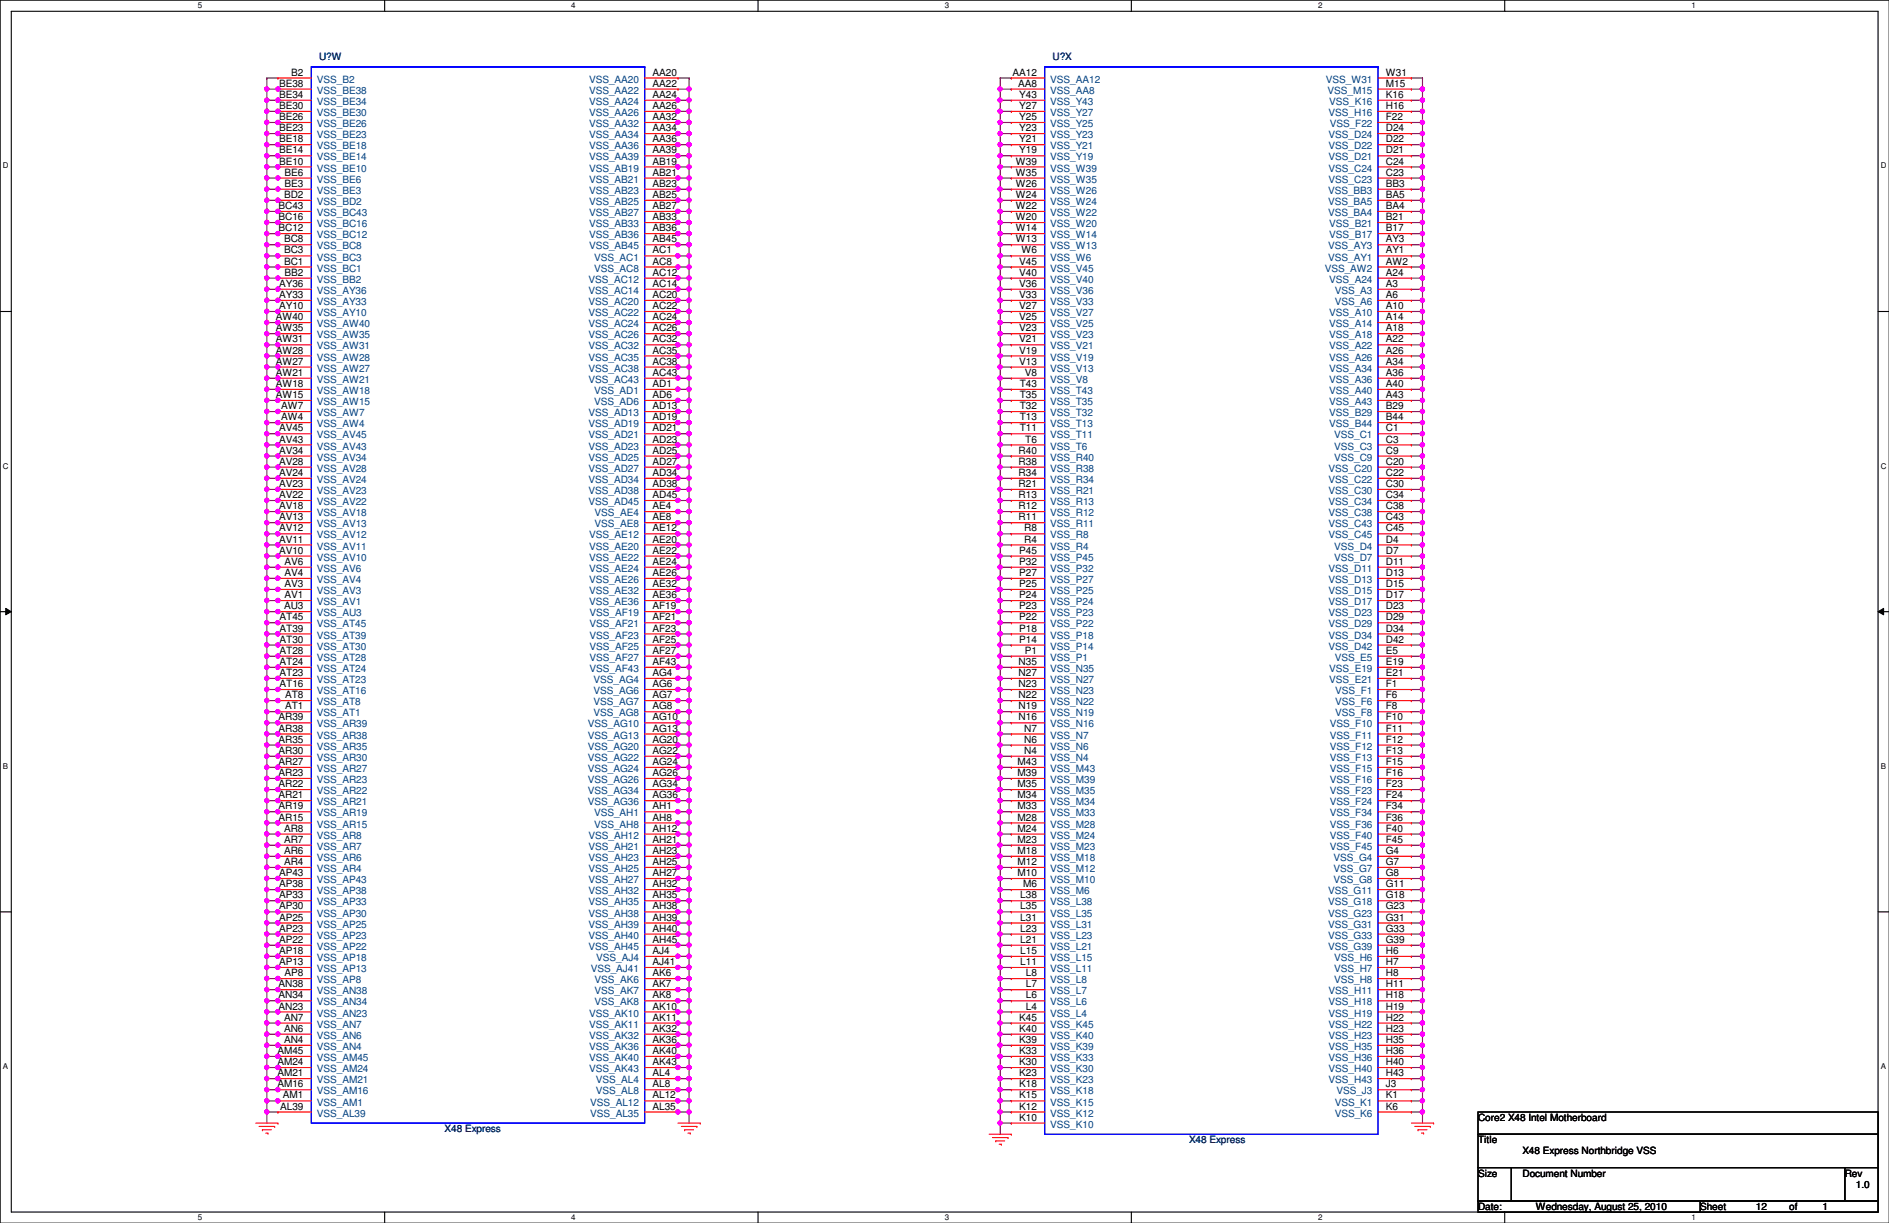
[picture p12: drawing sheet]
<svg xmlns="http://www.w3.org/2000/svg" width="432mm" height="279mm" viewBox="0 0 432 279" stroke-linecap="round" stroke-linejoin="round" font-family="sans-serif">
<defs><g id="words">
<g font-size="2.3">
<text x="66.6" y="17.3">B2</text>
<text x="149.1" y="17.3">AA20</text>
<text x="231.4" y="17.3">AA12</text>
<text x="316.8" y="17.3">W31</text>
<text x="63.8" y="19.8">BE38</text>
<text x="63.8" y="22.4">BE34</text>
<text x="149.1" y="22.4">AA24</text>
<text x="149.1" y="19.8">AA22</text>
<text x="232.7" y="19.8">AA8</text>
<text x="233" y="22.4">Y43</text>
<text x="316.8" y="22.4">K16</text>
<text x="316.8" y="19.8">M15</text>
<text x="63.8" y="24.9">BE30</text>
<text x="63.8" y="27.4">BE26</text>
<text x="63.8" y="30">BE23</text>
<text x="149.1" y="30">AA34</text>
<text x="149.1" y="27.4">AA32</text>
<text x="149.1" y="24.9">AA26</text>
<text x="233" y="24.9">Y27</text>
<text x="233" y="27.4">Y25</text>
<text x="233" y="30">Y23</text>
<text x="316.8" y="30">D24</text>
<text x="316.8" y="27.4">F22</text>
<text x="316.8" y="24.9">H16</text>
<text x="63.8" y="32.5">BE18</text>
<text x="63.8" y="35.1">BE14</text>
<text x="149.1" y="35.1">AA39</text>
<text x="149.1" y="32.5">AA36</text>
<text x="233" y="32.5">Y21</text>
<text x="233" y="35.1">Y19</text>
<text x="316.8" y="35.1">D21</text>
<text x="316.8" y="32.5">D22</text>
<text x="63.8" y="37.6">BE10</text>
<text x="65.1" y="40.1">BE6</text>
<text x="149.1" y="40.1">AB21</text>
<text x="149.1" y="37.6">AB19</text>
<text x="232.2" y="37.6">W39</text>
<text x="232.2" y="40.1">W35</text>
<text x="316.8" y="40.1">C23</text>
<text x="316.8" y="37.6">C24</text>
<text x="63.7" y="47.8">BC43</text>
<text x="64.9" y="45.2">BD2</text>
<text x="65.1" y="42.7">BE3</text>
<text x="149.1" y="47.8">AB27</text>
<text x="149.1" y="45.2">AB25</text>
<text x="149.1" y="42.7">AB23</text>
<text x="232.2" y="42.7">W26</text>
<text x="232.2" y="45.2">W24</text>
<text x="232.2" y="47.8">W22</text>
<text x="316.8" y="47.8">BA4</text>
<text x="316.8" y="45.2">BA5</text>
<text x="316.8" y="42.7">BB3</text>
<text x="63.7" y="50.3">BC16</text>
<text x="63.7" y="52.8">BC12</text>
<text x="149.1" y="52.8">AB36</text>
<text x="149.1" y="50.3">AB33</text>
<text x="232.2" y="50.3">W20</text>
<text x="232.2" y="52.8">W14</text>
<text x="316.8" y="52.8">B17</text>
<text x="316.8" y="50.3">B21</text>
<text x="64.9" y="55.4">BC8</text>
<text x="64.9" y="57.9">BC3</text>
<text x="149.1" y="57.9">AC1</text>
<text x="149.1" y="55.4">AB45</text>
<text x="232.2" y="55.4">W13</text>
<text x="233.5" y="57.9">W6</text>
<text x="316.8" y="57.9">AY1</text>
<text x="316.8" y="55.4">AY3</text>
<text x="63.8" y="65.5">AY36</text>
<text x="64.9" y="60.5">BC1</text>
<text x="65.1" y="63">BB2</text>
<text x="149.1" y="65.5">AC14</text>
<text x="149.1" y="63">AC12</text>
<text x="149.1" y="60.5">AC8</text>
<text x="233" y="60.5">V45</text>
<text x="233" y="63">V40</text>
<text x="233" y="65.5">V36</text>
<text x="316.8" y="65.5">A3</text>
<text x="316.8" y="63">A24</text>
<text x="316.8" y="60.5">AW2</text>
<text x="63.8" y="68.1">AY33</text>
<text x="63.8" y="70.6">AY10</text>
<text x="149.1" y="70.6">AC22</text>
<text x="149.1" y="68.1">AC20</text>
<text x="233" y="68.1">V33</text>
<text x="233" y="70.6">V27</text>
<text x="316.8" y="70.6">A10</text>
<text x="316.8" y="68.1">A6</text>
<text x="63" y="73.2">AW40</text>
<text x="63" y="75.7">AW35</text>
<text x="149.1" y="75.7">AC26</text>
<text x="149.1" y="73.2">AC24</text>
<text x="233" y="73.2">V25</text>
<text x="233" y="75.7">V23</text>
<text x="316.8" y="75.7">A18</text>
<text x="316.8" y="73.2">A14</text>
<text x="63" y="78.2">AW31</text>
<text x="63" y="80.8">AW28</text>
<text x="63" y="83.3">AW27</text>
<text x="149.1" y="83.3">AC38</text>
<text x="149.1" y="80.8">AC35</text>
<text x="149.1" y="78.2">AC32</text>
<text x="233" y="78.2">V21</text>
<text x="233" y="80.8">V19</text>
<text x="233" y="83.3">V13</text>
<text x="316.8" y="83.3">A34</text>
<text x="316.8" y="80.8">A26</text>
<text x="316.8" y="78.2">A22</text>
<text x="63" y="85.9">AW21</text>
<text x="63" y="88.4">AW18</text>
<text x="149.1" y="88.4">AD1</text>
<text x="149.1" y="85.9">AC43</text>
<text x="233.1" y="88.4">T43</text>
<text x="234.2" y="85.9">V8</text>
<text x="316.8" y="88.4">A40</text>
<text x="316.8" y="85.9">A36</text>
<text x="63" y="90.9">AW15</text>
<text x="64.3" y="93.5">AW7</text>
<text x="149.1" y="93.5">AD13</text>
<text x="149.1" y="90.9">AD6</text>
<text x="233.1" y="90.9">T35</text>
<text x="233.1" y="93.5">T32</text>
<text x="316.8" y="93.5">B29</text>
<text x="316.8" y="90.9">A43</text>
<text x="63.8" y="98.6">AV45</text>
<text x="63.8" y="101.1">AV43</text>
<text x="64.3" y="96">AW4</text>
<text x="149.1" y="101.1">AD23</text>
<text x="149.1" y="98.6">AD21</text>
<text x="149.1" y="96">AD19</text>
<text x="233.1" y="96">T13</text>
<text x="233.1" y="98.6">T11</text>
<text x="234.4" y="101.1">T6</text>
<text x="316.8" y="101.1">C3</text>
<text x="316.8" y="98.6">C1</text>
<text x="316.8" y="96">B44</text>
<text x="63.8" y="103.6">AV34</text>
<text x="63.8" y="106.2">AV28</text>
<text x="149.1" y="106.2">AD27</text>
<text x="149.1" y="103.6">AD25</text>
<text x="232.8" y="103.6">R40</text>
<text x="232.8" y="106.2">R38</text>
<text x="316.8" y="106.2">C20</text>
<text x="316.8" y="103.6">C9</text>
<text x="63.8" y="108.7">AV24</text>
<text x="63.8" y="111.3">AV23</text>
<text x="63.8" y="113.8">AV22</text>
<text x="149.1" y="113.8">AD45</text>
<text x="149.1" y="111.3">AD38</text>
<text x="149.1" y="108.7">AD34</text>
<text x="232.8" y="108.7">R34</text>
<text x="232.8" y="111.3">R21</text>
<text x="232.8" y="113.8">R13</text>
<text x="316.8" y="113.8">C34</text>
<text x="316.8" y="111.3">C30</text>
<text x="316.8" y="108.7">C22</text>
<text x="63.8" y="116.3">AV18</text>
<text x="63.8" y="118.9">AV13</text>
<text x="149.1" y="118.9">AE8</text>
<text x="149.1" y="116.3">AE4</text>
<text x="232.8" y="116.3">R12</text>
<text x="232.8" y="118.9">R11</text>
<text x="316.8" y="118.9">C43</text>
<text x="316.8" y="116.3">C38</text>
<text x="63.8" y="121.4">AV12</text>
<text x="63.8" y="124">AV11</text>
<text x="149.1" y="124">AE20</text>
<text x="149.1" y="121.4">AE12</text>
<text x="234.1" y="121.4">R8</text>
<text x="234.1" y="124">R4</text>
<text x="316.8" y="124">D4</text>
<text x="316.8" y="121.4">C45</text>
<text x="63.8" y="126.5">AV10</text>
<text x="65.1" y="129">AV6</text>
<text x="65.1" y="131.6">AV4</text>
<text x="149.1" y="131.6">AE26</text>
<text x="149.1" y="129">AE24</text>
<text x="149.1" y="126.5">AE22</text>
<text x="233" y="126.5">P45</text>
<text x="233" y="129">P32</text>
<text x="233" y="131.6">P27</text>
<text x="316.8" y="131.6">D13</text>
<text x="316.8" y="129">D11</text>
<text x="316.8" y="126.5">D7</text>
<text x="65.1" y="134.1">AV3</text>
<text x="65.1" y="136.7">AV1</text>
<text x="149.1" y="136.7">AE36</text>
<text x="149.1" y="134.1">AE32</text>
<text x="233" y="134.1">P25</text>
<text x="233" y="136.7">P24</text>
<text x="316.8" y="136.7">D17</text>
<text x="316.8" y="134.1">D15</text>
<text x="63.9" y="141.7">AT45</text>
<text x="64.9" y="139.2">AU3</text>
<text x="149.1" y="141.7">AF21</text>
<text x="149.1" y="139.2">AF19</text>
<text x="233" y="139.2">P23</text>
<text x="233" y="141.7">P22</text>
<text x="316.8" y="141.7">D29</text>
<text x="316.8" y="139.2">D23</text>
<text x="63.9" y="144.3">AT39</text>
<text x="63.9" y="146.8">AT30</text>
<text x="63.9" y="149.4">AT28</text>
<text x="149.1" y="149.4">AF27</text>
<text x="149.1" y="146.8">AF25</text>
<text x="149.1" y="144.3">AF23</text>
<text x="233" y="144.3">P18</text>
<text x="233" y="146.8">P14</text>
<text x="234.2" y="149.4">P1</text>
<text x="316.8" y="149.4">E5</text>
<text x="316.8" y="146.8">D42</text>
<text x="316.8" y="144.3">D34</text>
<text x="63.9" y="151.9">AT24</text>
<text x="63.9" y="154.4">AT23</text>
<text x="149.1" y="154.4">AG4</text>
<text x="149.1" y="151.9">AF43</text>
<text x="232.8" y="151.9">N35</text>
<text x="232.8" y="154.4">N27</text>
<text x="316.8" y="154.4">E21</text>
<text x="316.8" y="151.9">E19</text>
<text x="63.9" y="157">AT16</text>
<text x="65.2" y="159.5">AT8</text>
<text x="149.1" y="159.5">AG7</text>
<text x="149.1" y="157">AG6</text>
<text x="232.8" y="157">N23</text>
<text x="232.8" y="159.5">N22</text>
<text x="316.8" y="159.5">F6</text>
<text x="316.8" y="157">F1</text>
<text x="63.7" y="164.6">AR39</text>
<text x="63.7" y="167.1">AR38</text>
<text x="65.2" y="162.1">AT1</text>
<text x="149.1" y="167.1">AG13</text>
<text x="149.1" y="164.6">AG10</text>
<text x="149.1" y="162.1">AG8</text>
<text x="232.8" y="162.1">N19</text>
<text x="232.8" y="164.6">N16</text>
<text x="234.1" y="167.1">N7</text>
<text x="316.8" y="167.1">F11</text>
<text x="316.8" y="164.6">F10</text>
<text x="316.8" y="162.1">F8</text>
<text x="63.7" y="169.7">AR35</text>
<text x="63.7" y="172.2">AR30</text>
<text x="149.1" y="172.2">AG22</text>
<text x="149.1" y="169.7">AG20</text>
<text x="234.1" y="169.7">N6</text>
<text x="234.1" y="172.2">N4</text>
<text x="316.8" y="172.2">F13</text>
<text x="316.8" y="169.7">F12</text>
<text x="63.7" y="174.8">AR27</text>
<text x="63.7" y="177.3">AR23</text>
<text x="63.7" y="179.8">AR22</text>
<text x="149.1" y="179.8">AG34</text>
<text x="149.1" y="177.3">AG26</text>
<text x="149.1" y="174.8">AG24</text>
<text x="232.6" y="174.8">M43</text>
<text x="232.6" y="177.3">M39</text>
<text x="232.6" y="179.8">M35</text>
<text x="316.8" y="179.8">F23</text>
<text x="316.8" y="177.3">F16</text>
<text x="316.8" y="174.8">F15</text>
<text x="63.7" y="182.4">AR21</text>
<text x="63.7" y="184.9">AR19</text>
<text x="149.1" y="184.9">AH1</text>
<text x="149.1" y="182.4">AG36</text>
<text x="232.6" y="182.4">M34</text>
<text x="232.6" y="184.9">M33</text>
<text x="316.8" y="184.9">F34</text>
<text x="316.8" y="182.4">F24</text>
<text x="63.7" y="187.5">AR15</text>
<text x="64.9" y="190">AR8</text>
<text x="149.1" y="190">AH12</text>
<text x="149.1" y="187.5">AH8</text>
<text x="232.6" y="187.5">M28</text>
<text x="232.6" y="190">M24</text>
<text x="316.8" y="190">F40</text>
<text x="316.8" y="187.5">F36</text>
<text x="64.9" y="192.5">AR7</text>
<text x="64.9" y="195.1">AR6</text>
<text x="64.9" y="197.6">AR4</text>
<text x="149.1" y="197.6">AH25</text>
<text x="149.1" y="195.1">AH23</text>
<text x="149.1" y="192.5">AH21</text>
<text x="232.6" y="192.5">M23</text>
<text x="232.6" y="195.1">M18</text>
<text x="232.6" y="197.6">M12</text>
<text x="316.8" y="197.6">G7</text>
<text x="316.8" y="195.1">G4</text>
<text x="316.8" y="192.5">F45</text>
<text x="63.8" y="200.2">AP43</text>
<text x="63.8" y="202.7">AP38</text>
<text x="149.1" y="202.7">AH32</text>
<text x="149.1" y="200.2">AH27</text>
<text x="232.6" y="200.2">M10</text>
<text x="233.8" y="202.7">M6</text>
<text x="316.8" y="202.7">G11</text>
<text x="316.8" y="200.2">G8</text>
<text x="63.8" y="205.2">AP33</text>
<text x="63.8" y="207.8">AP30</text>
<text x="149.1" y="207.8">AH38</text>
<text x="149.1" y="205.2">AH35</text>
<text x="233.2" y="205.2">L38</text>
<text x="233.2" y="207.8">L35</text>
<text x="316.8" y="207.8">G23</text>
<text x="316.8" y="205.2">G18</text>
<text x="63.8" y="210.3">AP25</text>
<text x="63.8" y="212.9">AP23</text>
<text x="63.8" y="215.4">AP22</text>
<text x="149.1" y="215.4">AH45</text>
<text x="149.1" y="212.9">AH40</text>
<text x="149.1" y="210.3">AH39</text>
<text x="233.2" y="210.3">L31</text>
<text x="233.2" y="212.9">L23</text>
<text x="233.2" y="215.4">L21</text>
<text x="316.8" y="215.4">G39</text>
<text x="316.8" y="212.9">G33</text>
<text x="316.8" y="210.3">G31</text>
<text x="63.8" y="217.9">AP18</text>
<text x="63.8" y="220.5">AP13</text>
<text x="149.1" y="220.5">AJ41</text>
<text x="149.1" y="217.9">AJ4</text>
<text x="233.2" y="217.9">L15</text>
<text x="233.2" y="220.5">L11</text>
<text x="316.8" y="220.5">H7</text>
<text x="316.8" y="217.9">H6</text>
<text x="63.7" y="225.6">AN38</text>
<text x="65.1" y="223">AP8</text>
<text x="149.1" y="225.6">AK7</text>
<text x="149.1" y="223">AK6</text>
<text x="234.5" y="223">L8</text>
<text x="234.5" y="225.6">L7</text>
<text x="316.8" y="225.6">H11</text>
<text x="316.8" y="223">H8</text>
<text x="63.7" y="228.1">AN34</text>
<text x="63.7" y="230.6">AN23</text>
<text x="64.9" y="233.2">AN7</text>
<text x="149.1" y="233.2">AK11</text>
<text x="149.1" y="230.6">AK10</text>
<text x="149.1" y="228.1">AK8</text>
<text x="233" y="233.2">K45</text>
<text x="234.5" y="228.1">L6</text>
<text x="234.5" y="230.6">L4</text>
<text x="316.8" y="233.2">H22</text>
<text x="316.8" y="230.6">H19</text>
<text x="316.8" y="228.1">H18</text>
<text x="64.9" y="235.7">AN6</text>
<text x="64.9" y="238.3">AN4</text>
<text x="149.1" y="238.3">AK36</text>
<text x="149.1" y="235.7">AK32</text>
<text x="233" y="235.7">K40</text>
<text x="233" y="238.3">K39</text>
<text x="316.8" y="238.3">H35</text>
<text x="316.8" y="235.7">H23</text>
<text x="63.4" y="240.8">AM45</text>
<text x="63.4" y="243.3">AM24</text>
<text x="63.4" y="245.9">AM21</text>
<text x="149.1" y="245.9">AL4</text>
<text x="149.1" y="243.3">AK43</text>
<text x="149.1" y="240.8">AK40</text>
<text x="233" y="240.8">K33</text>
<text x="233" y="243.3">K30</text>
<text x="233" y="245.9">K23</text>
<text x="316.8" y="245.9">H43</text>
<text x="316.8" y="243.3">H40</text>
<text x="316.8" y="240.8">H36</text>
<text x="63.4" y="248.4">AM16</text>
<text x="64.7" y="251">AM1</text>
<text x="149.1" y="251">AL12</text>
<text x="149.1" y="248.4">AL8</text>
<text x="233" y="248.4">K18</text>
<text x="233" y="251">K15</text>
<text x="316.8" y="251">K1</text>
<text x="316.8" y="248.4">J3</text>
<text x="64.1" y="253.5">AL39</text>
<text x="149.1" y="253.5">AL35</text>
<text x="233" y="253.5">K12</text>
<text x="233" y="256">K10</text>
<text x="316.8" y="253.5">K6</text>
<text x="337.9" y="256.1">Core2 X48 Intel Motherboard</text>
<text x="337.9" y="261.2">Title</text>
<text x="348" y="263.7">X48 Express Northbridge VSS</text>
<text x="337.9" y="268.8">Size</text>
<text x="348" y="268.8">Document Number</text>
<text x="421.7" y="268.8">Rev</text>
<text x="424.2" y="271.4">1.0</text>
<text x="337.9" y="276.4">Date:</text>
<text x="351.1" y="276.4">Wednesday, August 25, 2010</text>
<text x="388.7" y="276.4">Sheet</text>
<text x="401.4" y="276.4">12</text>
<text x="409" y="276.4">of</text>
<text x="416.6" y="276.4">1</text>
</g>
<g font-size="2.3" fill="#000080">
<text x="72.9" y="13.8">U?W</text>
<text x="240.6" y="13.8">U?X</text>
<text x="101.6" y="258.7">X48 Express</text>
<text x="271.8" y="261.2">X48 Express</text>
</g>
<g font-size="2.3" fill="#004080">
<text x="72.4" y="18.9">VSS_B2</text>
<text x="72.4" y="21.4">VSS_BE38</text>
<text x="72.4" y="24">VSS_BE34</text>
<text x="134.7" y="24">VSS_AA24</text>
<text x="134.7" y="21.4">VSS_AA22</text>
<text x="134.7" y="18.9">VSS_AA20</text>
<text x="240.1" y="18.9">VSS_AA12</text>
<text x="240.1" y="21.4">VSS_AA8</text>
<text x="240.1" y="24">VSS_Y43</text>
<text x="303.1" y="18.9">VSS_W31</text>
<text x="303.4" y="21.4">VSS_M15</text>
<text x="303.8" y="24">VSS_K16</text>
<text x="72.4" y="26.5">VSS_BE30</text>
<text x="72.4" y="29">VSS_BE26</text>
<text x="134.7" y="29">VSS_AA32</text>
<text x="134.7" y="26.5">VSS_AA26</text>
<text x="240.1" y="26.5">VSS_Y27</text>
<text x="240.1" y="29">VSS_Y25</text>
<text x="303.7" y="26.5">VSS_H16</text>
<text x="304" y="29">VSS_F22</text>
<text x="72.4" y="31.6">VSS_BE23</text>
<text x="72.4" y="34.1">VSS_BE18</text>
<text x="134.7" y="34.1">VSS_AA36</text>
<text x="134.7" y="31.6">VSS_AA34</text>
<text x="240.1" y="31.6">VSS_Y23</text>
<text x="240.1" y="34.1">VSS_Y21</text>
<text x="303.7" y="34.1">VSS_D22</text>
<text x="303.7" y="31.6">VSS_D24</text>
<text x="72.4" y="36.7">VSS_BE14</text>
<text x="72.4" y="39.2">VSS_BE10</text>
<text x="72.4" y="41.7">VSS_BE6</text>
<text x="134.7" y="41.7">VSS_AB21</text>
<text x="134.7" y="39.2">VSS_AB19</text>
<text x="134.7" y="36.7">VSS_AA39</text>
<text x="240.1" y="36.7">VSS_Y19</text>
<text x="240.1" y="39.2">VSS_W39</text>
<text x="240.1" y="41.7">VSS_W35</text>
<text x="303.7" y="41.7">VSS_C23</text>
<text x="303.7" y="39.2">VSS_C24</text>
<text x="303.7" y="36.7">VSS_D21</text>
<text x="72.4" y="44.3">VSS_BE3</text>
<text x="72.4" y="46.8">VSS_BD2</text>
<text x="134.7" y="46.8">VSS_AB25</text>
<text x="134.7" y="44.3">VSS_AB23</text>
<text x="240.1" y="44.3">VSS_W26</text>
<text x="240.1" y="46.8">VSS_W24</text>
<text x="303.6" y="46.8">VSS_BA5</text>
<text x="303.6" y="44.3">VSS_BB3</text>
<text x="72.4" y="49.4">VSS_BC43</text>
<text x="72.4" y="51.9">VSS_BC16</text>
<text x="134.7" y="51.9">VSS_AB33</text>
<text x="134.7" y="49.4">VSS_AB27</text>
<text x="240.1" y="49.4">VSS_W22</text>
<text x="240.1" y="51.9">VSS_W20</text>
<text x="303.6" y="49.4">VSS_BA4</text>
<text x="303.8" y="51.9">VSS_B21</text>
<text x="72.4" y="54.4">VSS_BC12</text>
<text x="72.4" y="57">VSS_BC8</text>
<text x="72.4" y="59.5">VSS_BC3</text>
<text x="134.7" y="57">VSS_AB45</text>
<text x="134.7" y="54.4">VSS_AB36</text>
<text x="135.8" y="59.5">VSS_AC1</text>
<text x="240.1" y="54.4">VSS_W14</text>
<text x="240.1" y="57">VSS_W13</text>
<text x="240.1" y="59.5">VSS_W6</text>
<text x="303.6" y="59.5">VSS_AY1</text>
<text x="303.6" y="57">VSS_AY3</text>
<text x="303.8" y="54.4">VSS_B17</text>
<text x="72.4" y="62.1">VSS_BC1</text>
<text x="72.4" y="64.6">VSS_BB2</text>
<text x="134.5" y="64.6">VSS_AC12</text>
<text x="135.8" y="62.1">VSS_AC8</text>
<text x="240.1" y="62.1">VSS_V45</text>
<text x="240.1" y="64.6">VSS_V40</text>
<text x="302.8" y="62.1">VSS_AW2</text>
<text x="303.8" y="64.6">VSS_A24</text>
<text x="72.4" y="67.1">VSS_AY36</text>
<text x="72.4" y="69.7">VSS_AY33</text>
<text x="134.5" y="69.7">VSS_AC20</text>
<text x="134.5" y="67.1">VSS_AC14</text>
<text x="240.1" y="67.1">VSS_V36</text>
<text x="240.1" y="69.7">VSS_V33</text>
<text x="305.1" y="69.7">VSS_A6</text>
<text x="305.1" y="67.1">VSS_A3</text>
<text x="72.4" y="72.2">VSS_AY10</text>
<text x="72.4" y="74.8">VSS_AW40</text>
<text x="72.4" y="77.3">VSS_AW35</text>
<text x="134.5" y="77.3">VSS_AC26</text>
<text x="134.5" y="74.8">VSS_AC24</text>
<text x="134.5" y="72.2">VSS_AC22</text>
<text x="240.1" y="72.2">VSS_V27</text>
<text x="240.1" y="74.8">VSS_V25</text>
<text x="240.1" y="77.3">VSS_V23</text>
<text x="303.8" y="77.3">VSS_A18</text>
<text x="303.8" y="74.8">VSS_A14</text>
<text x="303.8" y="72.2">VSS_A10</text>
<text x="72.4" y="79.8">VSS_AW31</text>
<text x="72.4" y="82.4">VSS_AW28</text>
<text x="134.5" y="82.4">VSS_AC35</text>
<text x="134.5" y="79.8">VSS_AC32</text>
<text x="240.1" y="79.8">VSS_V21</text>
<text x="240.1" y="82.4">VSS_V19</text>
<text x="303.8" y="82.4">VSS_A26</text>
<text x="303.8" y="79.8">VSS_A22</text>
<text x="72.4" y="84.9">VSS_AW27</text>
<text x="72.4" y="87.5">VSS_AW21</text>
<text x="134.5" y="87.5">VSS_AC43</text>
<text x="134.5" y="84.9">VSS_AC38</text>
<text x="240.1" y="84.9">VSS_V13</text>
<text x="240.1" y="87.5">VSS_V8</text>
<text x="303.8" y="87.5">VSS_A36</text>
<text x="303.8" y="84.9">VSS_A34</text>
<text x="72.4" y="90">VSS_AW18</text>
<text x="72.4" y="92.5">VSS_AW15</text>
<text x="72.4" y="95.1">VSS_AW7</text>
<text x="134.5" y="95.1">VSS_AD13</text>
<text x="135.8" y="92.5">VSS_AD6</text>
<text x="135.8" y="90">VSS_AD1</text>
<text x="240.1" y="90">VSS_T43</text>
<text x="240.1" y="92.5">VSS_T35</text>
<text x="240.1" y="95.1">VSS_T32</text>
<text x="303.8" y="95.1">VSS_B29</text>
<text x="303.8" y="92.5">VSS_A43</text>
<text x="303.8" y="90">VSS_A40</text>
<text x="72.4" y="97.6">VSS_AW4</text>
<text x="72.4" y="100.2">VSS_AV45</text>
<text x="134.5" y="100.2">VSS_AD21</text>
<text x="134.5" y="97.6">VSS_AD19</text>
<text x="240.1" y="97.6">VSS_T13</text>
<text x="240.1" y="100.2">VSS_T11</text>
<text x="303.8" y="97.6">VSS_B44</text>
<text x="305" y="100.2">VSS_C1</text>
<text x="72.4" y="102.7">VSS_AV43</text>
<text x="72.4" y="105.2">VSS_AV34</text>
<text x="72.4" y="107.8">VSS_AV28</text>
<text x="134.5" y="107.8">VSS_AD27</text>
<text x="134.5" y="105.2">VSS_AD25</text>
<text x="134.5" y="102.7">VSS_AD23</text>
<text x="240.1" y="102.7">VSS_T6</text>
<text x="240.1" y="105.2">VSS_R40</text>
<text x="240.1" y="107.8">VSS_R38</text>
<text x="303.7" y="107.8">VSS_C20</text>
<text x="305" y="105.2">VSS_C9</text>
<text x="305" y="102.7">VSS_C3</text>
<text x="72.4" y="110.3">VSS_AV24</text>
<text x="72.4" y="112.9">VSS_AV23</text>
<text x="134.5" y="112.9">VSS_AD38</text>
<text x="134.5" y="110.3">VSS_AD34</text>
<text x="240.1" y="110.3">VSS_R34</text>
<text x="240.1" y="112.9">VSS_R21</text>
<text x="303.7" y="112.9">VSS_C30</text>
<text x="303.7" y="110.3">VSS_C22</text>
<text x="72.4" y="115.4">VSS_AV22</text>
<text x="72.4" y="117.9">VSS_AV18</text>
<text x="134.5" y="115.4">VSS_AD45</text>
<text x="135.9" y="117.9">VSS_AE4</text>
<text x="240.1" y="115.4">VSS_R13</text>
<text x="240.1" y="117.9">VSS_R12</text>
<text x="303.7" y="117.9">VSS_C38</text>
<text x="303.7" y="115.4">VSS_C34</text>
<text x="72.4" y="120.5">VSS_AV13</text>
<text x="72.4" y="123">VSS_AV12</text>
<text x="72.4" y="125.6">VSS_AV11</text>
<text x="134.7" y="125.6">VSS_AE20</text>
<text x="134.7" y="123">VSS_AE12</text>
<text x="135.9" y="120.5">VSS_AE8</text>
<text x="240.1" y="120.5">VSS_R11</text>
<text x="240.1" y="123">VSS_R8</text>
<text x="240.1" y="125.6">VSS_R4</text>
<text x="303.7" y="123">VSS_C45</text>
<text x="303.7" y="120.5">VSS_C43</text>
<text x="305" y="125.6">VSS_D4</text>
<text x="72.4" y="128.1">VSS_AV10</text>
<text x="72.4" y="130.6">VSS_AV6</text>
<text x="134.7" y="130.6">VSS_AE24</text>
<text x="134.7" y="128.1">VSS_AE22</text>
<text x="240.1" y="128.1">VSS_P45</text>
<text x="240.1" y="130.6">VSS_P32</text>
<text x="303.7" y="130.6">VSS_D11</text>
<text x="305" y="128.1">VSS_D7</text>
<text x="72.4" y="133.2">VSS_AV4</text>
<text x="72.4" y="135.7">VSS_AV3</text>
<text x="134.7" y="135.7">VSS_AE32</text>
<text x="134.7" y="133.2">VSS_AE26</text>
<text x="240.1" y="133.2">VSS_P27</text>
<text x="240.1" y="135.7">VSS_P25</text>
<text x="303.7" y="135.7">VSS_D15</text>
<text x="303.7" y="133.2">VSS_D13</text>
<text x="72.4" y="138.3">VSS_AV1</text>
<text x="72.4" y="140.8">VSS_AU3</text>
<text x="72.4" y="143.3">VSS_AT45</text>
<text x="134.7" y="138.3">VSS_AE36</text>
<text x="134.8" y="143.3">VSS_AF21</text>
<text x="134.8" y="140.8">VSS_AF19</text>
<text x="240.1" y="138.3">VSS_P24</text>
<text x="240.1" y="140.8">VSS_P23</text>
<text x="240.1" y="143.3">VSS_P22</text>
<text x="303.7" y="143.3">VSS_D29</text>
<text x="303.7" y="140.8">VSS_D23</text>
<text x="303.7" y="138.3">VSS_D17</text>
<text x="72.4" y="145.9">VSS_AT39</text>
<text x="72.4" y="148.4">VSS_AT30</text>
<text x="134.8" y="148.4">VSS_AF25</text>
<text x="134.8" y="145.9">VSS_AF23</text>
<text x="240.1" y="145.9">VSS_P18</text>
<text x="240.1" y="148.4">VSS_P14</text>
<text x="303.7" y="148.4">VSS_D42</text>
<text x="303.7" y="145.9">VSS_D34</text>
<text x="72.4" y="151">VSS_AT28</text>
<text x="72.4" y="153.5">VSS_AT24</text>
<text x="134.8" y="153.5">VSS_AF43</text>
<text x="134.8" y="151">VSS_AF27</text>
<text x="240.1" y="151">VSS_P1</text>
<text x="240.1" y="153.5">VSS_N35</text>
<text x="303.8" y="153.5">VSS_E19</text>
<text x="305.1" y="151">VSS_E5</text>
<text x="72.4" y="156">VSS_AT23</text>
<text x="72.4" y="158.6">VSS_AT16</text>
<text x="72.4" y="161.1">VSS_AT8</text>
<text x="135.7" y="161.1">VSS_AG7</text>
<text x="135.7" y="158.6">VSS_AG6</text>
<text x="135.7" y="156">VSS_AG4</text>
<text x="240.1" y="156">VSS_N27</text>
<text x="240.1" y="158.6">VSS_N23</text>
<text x="240.1" y="161.1">VSS_N22</text>
<text x="303.8" y="156">VSS_E21</text>
<text x="305.2" y="161.1">VSS_F6</text>
<text x="305.2" y="158.6">VSS_F1</text>
<text x="72.4" y="163.7">VSS_AT1</text>
<text x="72.4" y="166.2">VSS_AR39</text>
<text x="134.4" y="166.2">VSS_AG10</text>
<text x="135.7" y="163.7">VSS_AG8</text>
<text x="240.1" y="163.7">VSS_N19</text>
<text x="240.1" y="166.2">VSS_N16</text>
<text x="304" y="166.2">VSS_F10</text>
<text x="305.2" y="163.7">VSS_F8</text>
<text x="72.4" y="168.7">VSS_AR38</text>
<text x="72.4" y="171.3">VSS_AR35</text>
<text x="72.4" y="173.8">VSS_AR30</text>
<text x="134.4" y="173.8">VSS_AG22</text>
<text x="134.4" y="171.3">VSS_AG20</text>
<text x="134.4" y="168.7">VSS_AG13</text>
<text x="240.1" y="168.7">VSS_N7</text>
<text x="240.1" y="171.3">VSS_N6</text>
<text x="240.1" y="173.8">VSS_N4</text>
<text x="304" y="173.8">VSS_F13</text>
<text x="304" y="171.3">VSS_F12</text>
<text x="304" y="168.7">VSS_F11</text>
<text x="72.4" y="176.4">VSS_AR27</text>
<text x="72.4" y="178.9">VSS_AR23</text>
<text x="134.4" y="178.9">VSS_AG26</text>
<text x="134.4" y="176.4">VSS_AG24</text>
<text x="240.1" y="176.4">VSS_M43</text>
<text x="240.1" y="178.9">VSS_M39</text>
<text x="304" y="178.9">VSS_F16</text>
<text x="304" y="176.4">VSS_F15</text>
<text x="72.4" y="181.4">VSS_AR22</text>
<text x="72.4" y="184">VSS_AR21</text>
<text x="134.4" y="184">VSS_AG36</text>
<text x="134.4" y="181.4">VSS_AG34</text>
<text x="240.1" y="181.4">VSS_M35</text>
<text x="240.1" y="184">VSS_M34</text>
<text x="304" y="184">VSS_F24</text>
<text x="304" y="181.4">VSS_F23</text>
<text x="72.4" y="186.5">VSS_AR19</text>
<text x="72.4" y="189.1">VSS_AR15</text>
<text x="72.4" y="191.6">VSS_AR8</text>
<text x="134.5" y="191.6">VSS_AH12</text>
<text x="135.8" y="189.1">VSS_AH8</text>
<text x="135.8" y="186.5">VSS_AH1</text>
<text x="240.1" y="186.5">VSS_M33</text>
<text x="240.1" y="189.1">VSS_M28</text>
<text x="240.1" y="191.6">VSS_M24</text>
<text x="304" y="191.6">VSS_F40</text>
<text x="304" y="189.1">VSS_F36</text>
<text x="304" y="186.5">VSS_F34</text>
<text x="72.4" y="194.1">VSS_AR7</text>
<text x="72.4" y="196.7">VSS_AR6</text>
<text x="134.5" y="196.7">VSS_AH23</text>
<text x="134.5" y="194.1">VSS_AH21</text>
<text x="240.1" y="194.1">VSS_M23</text>
<text x="240.1" y="196.7">VSS_M18</text>
<text x="304" y="194.1">VSS_F45</text>
<text x="304.8" y="196.7">VSS_G4</text>
<text x="72.4" y="199.2">VSS_AR4</text>
<text x="72.4" y="201.8">VSS_AP43</text>
<text x="134.5" y="201.8">VSS_AH27</text>
<text x="134.5" y="199.2">VSS_AH25</text>
<text x="240.1" y="199.2">VSS_M12</text>
<text x="240.1" y="201.8">VSS_M10</text>
<text x="304.8" y="201.8">VSS_G8</text>
<text x="304.8" y="199.2">VSS_G7</text>
<text x="72.4" y="204.3">VSS_AP38</text>
<text x="72.4" y="206.8">VSS_AP33</text>
<text x="72.4" y="209.4">VSS_AP30</text>
<text x="134.5" y="209.4">VSS_AH38</text>
<text x="134.5" y="206.8">VSS_AH35</text>
<text x="134.5" y="204.3">VSS_AH32</text>
<text x="240.1" y="204.3">VSS_M6</text>
<text x="240.1" y="206.8">VSS_L38</text>
<text x="240.1" y="209.4">VSS_L35</text>
<text x="303.6" y="209.4">VSS_G23</text>
<text x="303.6" y="206.8">VSS_G18</text>
<text x="303.6" y="204.3">VSS_G11</text>
<text x="72.4" y="211.9">VSS_AP25</text>
<text x="72.4" y="214.5">VSS_AP23</text>
<text x="134.5" y="214.5">VSS_AH40</text>
<text x="134.5" y="211.9">VSS_AH39</text>
<text x="240.1" y="211.9">VSS_L31</text>
<text x="240.1" y="214.5">VSS_L23</text>
<text x="303.6" y="214.5">VSS_G33</text>
<text x="303.6" y="211.9">VSS_G31</text>
<text x="72.4" y="217">VSS_AP22</text>
<text x="72.4" y="219.5">VSS_AP18</text>
<text x="134.5" y="217">VSS_AH45</text>
<text x="136.3" y="219.5">VSS_AJ4</text>
<text x="240.1" y="217">VSS_L21</text>
<text x="240.1" y="219.5">VSS_L15</text>
<text x="303.6" y="217">VSS_G39</text>
<text x="305" y="219.5">VSS_H6</text>
<text x="72.4" y="222.1">VSS_AP13</text>
<text x="72.4" y="224.6">VSS_AP8</text>
<text x="72.4" y="227.2">VSS_AN38</text>
<text x="135" y="222.1">VSS_AJ41</text>
<text x="135.9" y="227.2">VSS_AK7</text>
<text x="135.9" y="224.6">VSS_AK6</text>
<text x="240.1" y="222.1">VSS_L11</text>
<text x="240.1" y="224.6">VSS_L8</text>
<text x="240.1" y="227.2">VSS_L7</text>
<text x="303.7" y="227.2">VSS_H11</text>
<text x="305" y="224.6">VSS_H8</text>
<text x="305" y="222.1">VSS_H7</text>
<text x="72.4" y="229.7">VSS_AN34</text>
<text x="72.4" y="232.2">VSS_AN23</text>
<text x="134.7" y="232.2">VSS_AK10</text>
<text x="135.9" y="229.7">VSS_AK8</text>
<text x="240.1" y="229.7">VSS_L6</text>
<text x="240.1" y="232.2">VSS_L4</text>
<text x="303.7" y="232.2">VSS_H19</text>
<text x="303.7" y="229.7">VSS_H18</text>
<text x="72.4" y="234.8">VSS_AN7</text>
<text x="72.4" y="237.3">VSS_AN6</text>
<text x="72.4" y="239.9">VSS_AN4</text>
<text x="134.7" y="239.9">VSS_AK36</text>
<text x="134.7" y="237.3">VSS_AK32</text>
<text x="134.7" y="234.8">VSS_AK11</text>
<text x="240.1" y="234.8">VSS_K45</text>
<text x="240.1" y="237.3">VSS_K40</text>
<text x="240.1" y="239.9">VSS_K39</text>
<text x="303.7" y="239.9">VSS_H35</text>
<text x="303.7" y="237.3">VSS_H23</text>
<text x="303.7" y="234.8">VSS_H22</text>
<text x="72.4" y="242.4">VSS_AM45</text>
<text x="72.4" y="244.9">VSS_AM24</text>
<text x="134.7" y="244.9">VSS_AK43</text>
<text x="134.7" y="242.4">VSS_AK40</text>
<text x="240.1" y="242.4">VSS_K33</text>
<text x="240.1" y="244.9">VSS_K30</text>
<text x="303.7" y="244.9">VSS_H40</text>
<text x="303.7" y="242.4">VSS_H36</text>
<text x="72.4" y="247.5">VSS_AM21</text>
<text x="72.4" y="250">VSS_AM16</text>
<text x="136.2" y="250">VSS_AL8</text>
<text x="136.2" y="247.5">VSS_AL4</text>
<text x="240.1" y="247.5">VSS_K23</text>
<text x="240.1" y="250">VSS_K18</text>
<text x="303.7" y="247.5">VSS_H43</text>
<text x="305.5" y="250">VSS_J3</text>
<text x="72.4" y="252.6">VSS_AM1</text>
<text x="72.4" y="255.1">VSS_AL39</text>
<text x="134.9" y="255.1">VSS_AL35</text>
<text x="134.9" y="252.6">VSS_AL12</text>
<text x="240.1" y="252.6">VSS_K15</text>
<text x="240.1" y="255.1">VSS_K12</text>
<text x="240.1" y="257.6">VSS_K10</text>
<text x="305.1" y="255.1">VSS_K6</text>
<text x="305.1" y="252.6">VSS_K1</text>
</g>
<g font-size="1.8">
<text x="45.3" y="1.9">5</text>
<text x="130.6" y="1.9">4</text>
<text x="215.9" y="1.9">3</text>
<text x="301.3" y="1.9">2</text>
<text x="386.6" y="1.9">1</text>
<text x=".7" y="38.5">D</text>
<text x="429.9" y="38.5">D</text>
<text x=".7" y="107.1">C</text>
<text x="429.9" y="107.1">C</text>
<text x=".7" y="175.6">B</text>
<text x="429.9" y="175.6">B</text>
<text x=".7" y="244.2">A</text>
<text x="429.9" y="244.2">A</text>
<text x="45.3" y="278.8">5</text>
<text x="130.6" y="278.8">4</text>
<text x="215.9" y="278.8">3</text>
<text x="301.3" y="278.8">2</text>
<text x="386.6" y="278.8">1</text>
</g>
</g></defs>
<path d="M0 0h431.8v279.4h-431.8zM2.6 2.6h426.7v274.3h-426.7z" fill="none" stroke="#000" stroke-width=".25"/>
<g fill="#fff">
<path d="M45.3 .3h.9v2h-.9z"/>
<path d="M45.3 277.2h.9v1.9h-.9z"/>
</g>
<path d="M87.9 0v2.6M87.9 276.9v2.5" fill="none" stroke="#000" stroke-width=".25"/>
<g fill="#fff">
<path d="M130.6 .3h1v2h-1z"/>
<path d="M130.6 277.2h1v1.9h-1z"/>
</g>
<path d="M173.3 0v2.6M173.3 276.9v2.5" fill="none" stroke="#000" stroke-width=".25"/>
<g fill="#fff">
<path d="M215.9 .3h1v2h-1z"/>
<path d="M215.9 277.2h1v1.9h-1z"/>
</g>
<path d="M258.6 0v2.6M258.6 276.9v2.5" fill="none" stroke="#000" stroke-width=".25"/>
<g fill="#fff">
<path d="M301.3 .3h1v2h-1z"/>
<path d="M301.3 277.2h1v1.9h-1z"/>
</g>
<path d="M344 0v2.6M344 276.9v2.5" fill="none" stroke="#000" stroke-width=".25"/>
<g fill="#fff">
<path d="M386.6 .3h1v2h-1z"/>
<path d="M386.6 277.2h1v1.9h-1z"/>
<path d="M.7 36.9h1.2v2h-1.2z"/>
<path d="M429.9 36.9h1.3v2h-1.3z"/>
<path d="M.7 105.5h1.2v1.9h-1.2z"/>
<path d="M429.9 105.5h1.3v1.9h-1.3z"/>
</g>
<path d="M0 71.2h2.6M429.3 71.2h2.5" fill="none" stroke="#000" stroke-width=".25"/>
<g fill="#fff">
<path d="M.7 174h1.2v2h-1.2z"/>
<path d="M429.9 174h1.2v2h-1.2z"/>
</g>
<path d="M0 139.7h2.6M429.3 139.7h2.5" fill="none" stroke="#000" stroke-width=".25"/>
<path d="M1.3 139l1.3 .7-1.3 .8zM429.3 139.7l1.3-.7v1.5z" fill="#000"/>
<path d="M1.3 139l1.3 .7-1.3 .8zM429.3 139.7l1.3-.7v1.5z" fill="none" stroke="#000" stroke-width=".23"/>
<g fill="#fff">
<path d="M.7 242.6h1.2v2h-1.2z"/>
<path d="M429.9 242.6h1.2v2h-1.2z"/>
</g>
<path d="M0 208.3h2.6M429.3 208.3h2.5" fill="none" stroke="#000" stroke-width=".25"/>
<path d="M157.5 17.8h.1M157.5 17.8v2.6M61 254h.1M61 254v2.6" fill="none" stroke="#800040" stroke-width=".25"/>
<circle cx="61" cy="254" r=".49" fill="#f0f"/>
<circle cx="61" cy="254" r=".49" fill="none" stroke="#f0f" stroke-width=".25"/>
<path d="M228.6 256.6h.1M228.6 256.6v2.5" fill="none" stroke="#800040" stroke-width=".25"/>
<circle cx="228.6" cy="256.6" r=".49" fill="#f0f"/>
<circle cx="228.6" cy="256.6" r=".49" fill="none" stroke="#f0f" stroke-width=".25"/>
<path d="M228.6 246.4h.1M228.6 246.4v2.6" fill="none" stroke="#800040" stroke-width=".25"/>
<circle cx="228.6" cy="246.4" r=".49" fill="#f0f"/>
<circle cx="228.6" cy="246.4" r=".49" fill="none" stroke="#f0f" stroke-width=".25"/>
<path d="M228.6 198.2h.1M228.6 198.2v2.5" fill="none" stroke="#800040" stroke-width=".25"/>
<circle cx="228.6" cy="198.1" r=".49" fill="#f0f"/>
<circle cx="228.6" cy="198.1" r=".49" fill="none" stroke="#f0f" stroke-width=".25"/>
<path d="M228.6 137.2h.1M228.6 137.2v2.5" fill="none" stroke="#800040" stroke-width=".25"/>
<circle cx="228.6" cy="137.2" r=".49" fill="#f0f"/>
<circle cx="228.6" cy="137.2" r=".49" fill="none" stroke="#f0f" stroke-width=".25"/>
<path d="M228.6 83.9h.1M228.6 83.9v2.5" fill="none" stroke="#800040" stroke-width=".25"/>
<circle cx="228.6" cy="83.8" r=".49" fill="#f0f"/>
<circle cx="228.6" cy="83.8" r=".49" fill="none" stroke="#f0f" stroke-width=".25"/>
<path d="M228.6 63.5h.1M228.6 63.5v2.6" fill="none" stroke="#800040" stroke-width=".25"/>
<circle cx="228.6" cy="63.5" r=".49" fill="#f0f"/>
<circle cx="228.6" cy="63.5" r=".49" fill="none" stroke="#f0f" stroke-width=".25"/>
<path d="M228.6 28h.1M228.6 28v2.5" fill="none" stroke="#800040" stroke-width=".25"/>
<circle cx="228.6" cy="28" r=".49" fill="#f0f"/>
<circle cx="228.6" cy="28" r=".49" fill="none" stroke="#f0f" stroke-width=".25"/>
<path d="M228.6 233.7h.1M228.6 233.7v2.6" fill="none" stroke="#800040" stroke-width=".25"/>
<circle cx="228.6" cy="233.7" r=".49" fill="#f0f"/>
<circle cx="228.6" cy="233.7" r=".49" fill="none" stroke="#f0f" stroke-width=".25"/>
<path d="M228.6 208.3h.1M228.6 208.3v2.6" fill="none" stroke="#800040" stroke-width=".25"/>
<circle cx="228.6" cy="208.3" r=".49" fill="#f0f"/>
<circle cx="228.6" cy="208.3" r=".49" fill="none" stroke="#f0f" stroke-width=".25"/>
<path d="M228.6 182.9h.1M228.6 182.9v2.6" fill="none" stroke="#800040" stroke-width=".25"/>
<circle cx="228.6" cy="182.9" r=".49" fill="#f0f"/>
<circle cx="228.6" cy="182.9" r=".49" fill="none" stroke="#f0f" stroke-width=".25"/>
<path d="M228.6 170.2h.1M228.6 170.2v2.6" fill="none" stroke="#800040" stroke-width=".25"/>
<circle cx="228.6" cy="170.2" r=".49" fill="#f0f"/>
<circle cx="228.6" cy="170.2" r=".49" fill="none" stroke="#f0f" stroke-width=".25"/>
<path d="M228.6 165.1h.1M228.6 165.1v2.6" fill="none" stroke="#800040" stroke-width=".25"/>
<circle cx="228.6" cy="165.1" r=".49" fill="#f0f"/>
<circle cx="228.6" cy="165.1" r=".49" fill="none" stroke="#f0f" stroke-width=".25"/>
<path d="M228.6 152.4h.1M228.6 152.4v2.6" fill="none" stroke="#800040" stroke-width=".25"/>
<circle cx="228.6" cy="152.4" r=".49" fill="#f0f"/>
<circle cx="228.6" cy="152.4" r=".49" fill="none" stroke="#f0f" stroke-width=".25"/>
<path d="M228.6 99.1h.1M228.6 99.1v2.5" fill="none" stroke="#800040" stroke-width=".25"/>
<circle cx="228.6" cy="99.1" r=".49" fill="#f0f"/>
<circle cx="228.6" cy="99.1" r=".49" fill="none" stroke="#f0f" stroke-width=".25"/>
<path d="M228.6 25.4h.1M228.6 25.4v2.6" fill="none" stroke="#800040" stroke-width=".25"/>
<circle cx="228.6" cy="25.4" r=".49" fill="#f0f"/>
<circle cx="228.6" cy="25.4" r=".49" fill="none" stroke="#f0f" stroke-width=".25"/>
<path d="M228.6 221h.1M228.6 221v2.6" fill="none" stroke="#800040" stroke-width=".25"/>
<circle cx="228.6" cy="221" r=".49" fill="#f0f"/>
<circle cx="228.6" cy="221" r=".49" fill="none" stroke="#f0f" stroke-width=".25"/>
<path d="M228.6 218.5h.1M228.6 218.5v2.5" fill="none" stroke="#800040" stroke-width=".25"/>
<circle cx="228.6" cy="218.5" r=".49" fill="#f0f"/>
<circle cx="228.6" cy="218.5" r=".49" fill="none" stroke="#f0f" stroke-width=".25"/>
<path d="M228.6 193.1h.1M228.6 193.1v2.5" fill="none" stroke="#800040" stroke-width=".25"/>
<circle cx="228.6" cy="193.1" r=".49" fill="#f0f"/>
<circle cx="228.6" cy="193.1" r=".49" fill="none" stroke="#f0f" stroke-width=".25"/>
<path d="M228.6 162.6h.1M228.6 162.6v2.5" fill="none" stroke="#800040" stroke-width=".25"/>
<circle cx="228.6" cy="162.6" r=".49" fill="#f0f"/>
<circle cx="228.6" cy="162.6" r=".49" fill="none" stroke="#f0f" stroke-width=".25"/>
<path d="M228.6 109.3h.1M228.6 109.3v2.5" fill="none" stroke="#800040" stroke-width=".25"/>
<circle cx="228.6" cy="109.2" r=".49" fill="#f0f"/>
<circle cx="228.6" cy="109.2" r=".49" fill="none" stroke="#f0f" stroke-width=".25"/>
<path d="M228.6 35.6h.1M228.6 35.6v2.5" fill="none" stroke="#800040" stroke-width=".25"/>
<circle cx="228.6" cy="35.6" r=".49" fill="#f0f"/>
<circle cx="228.6" cy="35.6" r=".49" fill="none" stroke="#f0f" stroke-width=".25"/>
<path d="M228.6 236.3h.1M228.6 236.3v2.5" fill="none" stroke="#800040" stroke-width=".25"/>
<circle cx="228.6" cy="236.2" r=".49" fill="#f0f"/>
<circle cx="228.6" cy="236.2" r=".49" fill="none" stroke="#f0f" stroke-width=".25"/>
<path d="M228.6 226.1h.1M228.6 226.1v2.5" fill="none" stroke="#800040" stroke-width=".25"/>
<circle cx="228.6" cy="226.1" r=".49" fill="#f0f"/>
<circle cx="228.6" cy="226.1" r=".49" fill="none" stroke="#f0f" stroke-width=".25"/>
<path d="M228.6 124.5h.1M228.6 124.5v2.5" fill="none" stroke="#800040" stroke-width=".25"/>
<circle cx="228.6" cy="124.5" r=".49" fill="#f0f"/>
<circle cx="228.6" cy="124.5" r=".49" fill="none" stroke="#f0f" stroke-width=".25"/>
<path d="M228.6 71.2h.1M228.6 71.2v2.5" fill="none" stroke="#800040" stroke-width=".25"/>
<circle cx="228.6" cy="71.1" r=".49" fill="#f0f"/>
<circle cx="228.6" cy="71.1" r=".49" fill="none" stroke="#f0f" stroke-width=".25"/>
<path d="M228.6 50.8h.1M228.6 50.8v2.6" fill="none" stroke="#800040" stroke-width=".25"/>
<circle cx="228.6" cy="50.8" r=".49" fill="#f0f"/>
<circle cx="228.6" cy="50.8" r=".49" fill="none" stroke="#f0f" stroke-width=".25"/>
<path d="M228.6 243.9h.1M228.6 243.9v2.5" fill="none" stroke="#800040" stroke-width=".25"/>
<circle cx="228.6" cy="243.9" r=".49" fill="#f0f"/>
<circle cx="228.6" cy="243.9" r=".49" fill="none" stroke="#f0f" stroke-width=".25"/>
<path d="M228.6 195.6h.1M228.6 195.6v2.6" fill="none" stroke="#800040" stroke-width=".25"/>
<circle cx="228.6" cy="195.6" r=".49" fill="#f0f"/>
<circle cx="228.6" cy="195.6" r=".49" fill="none" stroke="#f0f" stroke-width=".25"/>
<path d="M228.6 134.7h.1M228.6 134.7v2.5" fill="none" stroke="#800040" stroke-width=".25"/>
<circle cx="228.6" cy="134.6" r=".49" fill="#f0f"/>
<circle cx="228.6" cy="134.6" r=".49" fill="none" stroke="#f0f" stroke-width=".25"/>
<path d="M228.6 81.3h.1M228.6 81.3v2.6" fill="none" stroke="#800040" stroke-width=".25"/>
<circle cx="228.6" cy="81.3" r=".49" fill="#f0f"/>
<circle cx="228.6" cy="81.3" r=".49" fill="none" stroke="#f0f" stroke-width=".25"/>
<path d="M228.6 61h.1M228.6 61v2.5" fill="none" stroke="#800040" stroke-width=".25"/>
<circle cx="228.6" cy="61" r=".49" fill="#f0f"/>
<circle cx="228.6" cy="61" r=".49" fill="none" stroke="#f0f" stroke-width=".25"/>
<path d="M228.6 231.2h.1M228.6 231.2v2.5" fill="none" stroke="#800040" stroke-width=".25"/>
<circle cx="228.6" cy="231.2" r=".49" fill="#f0f"/>
<circle cx="228.6" cy="231.2" r=".49" fill="none" stroke="#f0f" stroke-width=".25"/>
<path d="M228.6 205.8h.1M228.6 205.8v2.5" fill="none" stroke="#800040" stroke-width=".25"/>
<circle cx="228.6" cy="205.8" r=".49" fill="#f0f"/>
<circle cx="228.6" cy="205.8" r=".49" fill="none" stroke="#f0f" stroke-width=".25"/>
<path d="M228.6 180.4h.1M228.6 180.4v2.5" fill="none" stroke="#800040" stroke-width=".25"/>
<circle cx="228.6" cy="180.4" r=".49" fill="#f0f"/>
<circle cx="228.6" cy="180.4" r=".49" fill="none" stroke="#f0f" stroke-width=".25"/>
<path d="M228.6 149.9h.1M228.6 149.9v2.5" fill="none" stroke="#800040" stroke-width=".25"/>
<circle cx="228.6" cy="149.9" r=".49" fill="#f0f"/>
<circle cx="228.6" cy="149.9" r=".49" fill="none" stroke="#f0f" stroke-width=".25"/>
<path d="M228.6 96.6h.1M228.6 96.6v2.5" fill="none" stroke="#800040" stroke-width=".25"/>
<circle cx="228.6" cy="96.5" r=".49" fill="#f0f"/>
<circle cx="228.6" cy="96.5" r=".49" fill="none" stroke="#f0f" stroke-width=".25"/>
<path d="M228.6 91.5h.1M228.6 91.5v2.5" fill="none" stroke="#800040" stroke-width=".25"/>
<circle cx="228.6" cy="91.5" r=".49" fill="#f0f"/>
<circle cx="228.6" cy="91.5" r=".49" fill="none" stroke="#f0f" stroke-width=".25"/>
<path d="M228.6 22.9h.1M228.6 22.9v2.5" fill="none" stroke="#800040" stroke-width=".25"/>
<circle cx="228.6" cy="22.9" r=".49" fill="#f0f"/>
<circle cx="228.6" cy="22.9" r=".49" fill="none" stroke="#f0f" stroke-width=".25"/>
<path d="M228.6 215.9h.1M228.6 215.9v2.6" fill="none" stroke="#800040" stroke-width=".25"/>
<circle cx="228.6" cy="215.9" r=".49" fill="#f0f"/>
<circle cx="228.6" cy="215.9" r=".49" fill="none" stroke="#f0f" stroke-width=".25"/>
<path d="M228.6 190.5h.1M228.6 190.5v2.6" fill="none" stroke="#800040" stroke-width=".25"/>
<circle cx="228.6" cy="190.5" r=".49" fill="#f0f"/>
<circle cx="228.6" cy="190.5" r=".49" fill="none" stroke="#f0f" stroke-width=".25"/>
<path d="M228.6 177.8h.1M228.6 177.8v2.6" fill="none" stroke="#800040" stroke-width=".25"/>
<circle cx="228.6" cy="177.8" r=".49" fill="#f0f"/>
<circle cx="228.6" cy="177.8" r=".49" fill="none" stroke="#f0f" stroke-width=".25"/>
<path d="M228.6 160.1h.1M228.6 160.1v2.5" fill="none" stroke="#800040" stroke-width=".25"/>
<circle cx="228.6" cy="160" r=".49" fill="#f0f"/>
<circle cx="228.6" cy="160" r=".49" fill="none" stroke="#f0f" stroke-width=".25"/>
<path d="M228.6 106.7h.1M228.6 106.7v2.6" fill="none" stroke="#800040" stroke-width=".25"/>
<circle cx="228.6" cy="106.7" r=".49" fill="#f0f"/>
<circle cx="228.6" cy="106.7" r=".49" fill="none" stroke="#f0f" stroke-width=".25"/>
<path d="M228.6 254h.1M228.6 254v2.6" fill="none" stroke="#800040" stroke-width=".25"/>
<circle cx="228.6" cy="254" r=".49" fill="#f0f"/>
<circle cx="228.6" cy="254" r=".49" fill="none" stroke="#f0f" stroke-width=".25"/>
<path d="M228.6 251.5h.1M228.6 251.5v2.5" fill="none" stroke="#800040" stroke-width=".25"/>
<circle cx="228.6" cy="251.5" r=".49" fill="#f0f"/>
<circle cx="228.6" cy="251.5" r=".49" fill="none" stroke="#f0f" stroke-width=".25"/>
<path d="M228.6 122h.1M228.6 122v2.5" fill="none" stroke="#800040" stroke-width=".25"/>
<circle cx="228.6" cy="121.9" r=".49" fill="#f0f"/>
<circle cx="228.6" cy="121.9" r=".49" fill="none" stroke="#f0f" stroke-width=".25"/>
<path d="M228.6 116.9h.1M228.6 116.9v2.5" fill="none" stroke="#800040" stroke-width=".25"/>
<circle cx="228.6" cy="116.9" r=".49" fill="#f0f"/>
<circle cx="228.6" cy="116.9" r=".49" fill="none" stroke="#f0f" stroke-width=".25"/>
<path d="M228.6 48.3h.1M228.6 48.3v2.5" fill="none" stroke="#800040" stroke-width=".25"/>
<circle cx="228.6" cy="48.3" r=".49" fill="#f0f"/>
<circle cx="228.6" cy="48.3" r=".49" fill="none" stroke="#f0f" stroke-width=".25"/>
<path d="M228.6 20.4h.1M228.6 20.4v2.5" fill="none" stroke="#800040" stroke-width=".25"/>
<circle cx="228.6" cy="20.3" r=".49" fill="#f0f"/>
<circle cx="228.6" cy="20.3" r=".49" fill="none" stroke="#f0f" stroke-width=".25"/>
<path d="M228.6 241.3h.1M228.6 241.3v2.6" fill="none" stroke="#800040" stroke-width=".25"/>
<circle cx="228.6" cy="241.3" r=".49" fill="#f0f"/>
<circle cx="228.6" cy="241.3" r=".49" fill="none" stroke="#f0f" stroke-width=".25"/>
<path d="M228.6 132.1h.1M228.6 132.1v2.6" fill="none" stroke="#800040" stroke-width=".25"/>
<circle cx="228.6" cy="132.1" r=".49" fill="#f0f"/>
<circle cx="228.6" cy="132.1" r=".49" fill="none" stroke="#f0f" stroke-width=".25"/>
<path d="M228.6 78.8h.1M228.6 78.8v2.5" fill="none" stroke="#800040" stroke-width=".25"/>
<circle cx="228.6" cy="78.8" r=".49" fill="#f0f"/>
<circle cx="228.6" cy="78.8" r=".49" fill="none" stroke="#f0f" stroke-width=".25"/>
<path d="M228.6 58.5h.1M228.6 58.5v2.5" fill="none" stroke="#800040" stroke-width=".25"/>
<circle cx="228.6" cy="58.4" r=".49" fill="#f0f"/>
<circle cx="228.6" cy="58.4" r=".49" fill="none" stroke="#f0f" stroke-width=".25"/>
<path d="M228.6 203.2h.1M228.6 203.2v2.6" fill="none" stroke="#800040" stroke-width=".25"/>
<circle cx="228.6" cy="203.2" r=".49" fill="#f0f"/>
<circle cx="228.6" cy="203.2" r=".49" fill="none" stroke="#f0f" stroke-width=".25"/>
<path d="M228.6 147.4h.1M228.6 147.4v2.5" fill="none" stroke="#800040" stroke-width=".25"/>
<circle cx="228.6" cy="147.3" r=".49" fill="#f0f"/>
<circle cx="228.6" cy="147.3" r=".49" fill="none" stroke="#f0f" stroke-width=".25"/>
<path d="M228.6 142.3h.1M228.6 142.3v2.5" fill="none" stroke="#800040" stroke-width=".25"/>
<circle cx="228.6" cy="142.3" r=".49" fill="#f0f"/>
<circle cx="228.6" cy="142.3" r=".49" fill="none" stroke="#f0f" stroke-width=".25"/>
<path d="M228.6 94h.1M228.6 94v2.6" fill="none" stroke="#800040" stroke-width=".25"/>
<circle cx="228.6" cy="94" r=".49" fill="#f0f"/>
<circle cx="228.6" cy="94" r=".49" fill="none" stroke="#f0f" stroke-width=".25"/>
<path d="M228.6 88.9h.1M228.6 88.9v2.6" fill="none" stroke="#800040" stroke-width=".25"/>
<circle cx="228.6" cy="88.9" r=".49" fill="#f0f"/>
<circle cx="228.6" cy="88.9" r=".49" fill="none" stroke="#f0f" stroke-width=".25"/>
<path d="M228.6 68.6h.1M228.6 68.6v2.6" fill="none" stroke="#800040" stroke-width=".25"/>
<circle cx="228.6" cy="68.6" r=".49" fill="#f0f"/>
<circle cx="228.6" cy="68.6" r=".49" fill="none" stroke="#f0f" stroke-width=".25"/>
<path d="M228.6 33.1h.1M228.6 33.1v2.5" fill="none" stroke="#800040" stroke-width=".25"/>
<circle cx="228.6" cy="33" r=".49" fill="#f0f"/>
<circle cx="228.6" cy="33" r=".49" fill="none" stroke="#f0f" stroke-width=".25"/>
<path d="M228.6 238.8h.1M228.6 238.8v2.5" fill="none" stroke="#800040" stroke-width=".25"/>
<circle cx="228.6" cy="238.8" r=".49" fill="#f0f"/>
<circle cx="228.6" cy="238.8" r=".49" fill="none" stroke="#f0f" stroke-width=".25"/>
<path d="M228.6 213.4h.1M228.6 213.4v2.5" fill="none" stroke="#800040" stroke-width=".25"/>
<circle cx="228.6" cy="213.4" r=".49" fill="#f0f"/>
<circle cx="228.6" cy="213.4" r=".49" fill="none" stroke="#f0f" stroke-width=".25"/>
<path d="M228.6 188h.1M228.6 188v2.5" fill="none" stroke="#800040" stroke-width=".25"/>
<circle cx="228.6" cy="188" r=".49" fill="#f0f"/>
<circle cx="228.6" cy="188" r=".49" fill="none" stroke="#f0f" stroke-width=".25"/>
<path d="M228.6 175.3h.1M228.6 175.3v2.5" fill="none" stroke="#800040" stroke-width=".25"/>
<circle cx="228.6" cy="175.3" r=".49" fill="#f0f"/>
<circle cx="228.6" cy="175.3" r=".49" fill="none" stroke="#f0f" stroke-width=".25"/>
<path d="M228.6 157.5h.1M228.6 157.5v2.6" fill="none" stroke="#800040" stroke-width=".25"/>
<circle cx="228.6" cy="157.5" r=".49" fill="#f0f"/>
<circle cx="228.6" cy="157.5" r=".49" fill="none" stroke="#f0f" stroke-width=".25"/>
<path d="M228.6 104.2h.1M228.6 104.2v2.5" fill="none" stroke="#800040" stroke-width=".25"/>
<circle cx="228.6" cy="104.2" r=".49" fill="#f0f"/>
<circle cx="228.6" cy="104.2" r=".49" fill="none" stroke="#f0f" stroke-width=".25"/>
<path d="M228.6 249h.1M228.6 249v2.5" fill="none" stroke="#800040" stroke-width=".25"/>
<circle cx="228.6" cy="248.9" r=".49" fill="#f0f"/>
<circle cx="228.6" cy="248.9" r=".49" fill="none" stroke="#f0f" stroke-width=".25"/>
<path d="M228.6 119.4h.1M228.6 119.4v2.6" fill="none" stroke="#800040" stroke-width=".25"/>
<circle cx="228.6" cy="119.4" r=".49" fill="#f0f"/>
<circle cx="228.6" cy="119.4" r=".49" fill="none" stroke="#f0f" stroke-width=".25"/>
<path d="M228.6 114.3h.1M228.6 114.3v2.6" fill="none" stroke="#800040" stroke-width=".25"/>
<circle cx="228.6" cy="114.3" r=".49" fill="#f0f"/>
<circle cx="228.6" cy="114.3" r=".49" fill="none" stroke="#f0f" stroke-width=".25"/>
<path d="M228.6 45.8h.1M228.6 45.8v2.5" fill="none" stroke="#800040" stroke-width=".25"/>
<circle cx="228.6" cy="45.7" r=".49" fill="#f0f"/>
<circle cx="228.6" cy="45.7" r=".49" fill="none" stroke="#f0f" stroke-width=".25"/>
<path d="M228.6 40.7h.1M228.6 40.7v2.5" fill="none" stroke="#800040" stroke-width=".25"/>
<circle cx="228.6" cy="40.7" r=".49" fill="#f0f"/>
<circle cx="228.6" cy="40.7" r=".49" fill="none" stroke="#f0f" stroke-width=".25"/>
<path d="M228.6 129.6h.1M228.6 129.6v2.5" fill="none" stroke="#800040" stroke-width=".25"/>
<circle cx="228.6" cy="129.6" r=".49" fill="#f0f"/>
<circle cx="228.6" cy="129.6" r=".49" fill="none" stroke="#f0f" stroke-width=".25"/>
<path d="M228.6 76.2h.1M228.6 76.2v2.6" fill="none" stroke="#800040" stroke-width=".25"/>
<circle cx="228.6" cy="76.2" r=".49" fill="#f0f"/>
<circle cx="228.6" cy="76.2" r=".49" fill="none" stroke="#f0f" stroke-width=".25"/>
<path d="M228.6 55.9h.1M228.6 55.9v2.6" fill="none" stroke="#800040" stroke-width=".25"/>
<circle cx="228.6" cy="55.9" r=".49" fill="#f0f"/>
<circle cx="228.6" cy="55.9" r=".49" fill="none" stroke="#f0f" stroke-width=".25"/>
<path d="M228.6 17.8h.1M228.6 17.8v2.6M228.6 200.7h.1M228.6 200.7v2.5" fill="none" stroke="#800040" stroke-width=".25"/>
<circle cx="228.6" cy="200.7" r=".49" fill="#f0f"/>
<circle cx="228.6" cy="200.7" r=".49" fill="none" stroke="#f0f" stroke-width=".25"/>
<path d="M228.6 144.8h.1M228.6 144.8v2.6" fill="none" stroke="#800040" stroke-width=".25"/>
<circle cx="228.6" cy="144.8" r=".49" fill="#f0f"/>
<circle cx="228.6" cy="144.8" r=".49" fill="none" stroke="#f0f" stroke-width=".25"/>
<path d="M228.6 139.7h.1M228.6 139.7v2.6" fill="none" stroke="#800040" stroke-width=".25"/>
<circle cx="228.6" cy="139.7" r=".49" fill="#f0f"/>
<circle cx="228.6" cy="139.7" r=".49" fill="none" stroke="#f0f" stroke-width=".25"/>
<path d="M228.6 86.4h.1M228.6 86.4v2.5" fill="none" stroke="#800040" stroke-width=".25"/>
<circle cx="228.6" cy="86.4" r=".49" fill="#f0f"/>
<circle cx="228.6" cy="86.4" r=".49" fill="none" stroke="#f0f" stroke-width=".25"/>
<path d="M228.6 66.1h.1M228.6 66.1v2.5" fill="none" stroke="#800040" stroke-width=".25"/>
<circle cx="228.6" cy="66.1" r=".49" fill="#f0f"/>
<circle cx="228.6" cy="66.1" r=".49" fill="none" stroke="#f0f" stroke-width=".25"/>
<path d="M228.6 30.5h.1M228.6 30.5v2.6" fill="none" stroke="#800040" stroke-width=".25"/>
<circle cx="228.6" cy="30.5" r=".49" fill="#f0f"/>
<circle cx="228.6" cy="30.5" r=".49" fill="none" stroke="#f0f" stroke-width=".25"/>
<path d="M228.6 228.6h.1M228.6 228.6v2.6" fill="none" stroke="#800040" stroke-width=".25"/>
<circle cx="228.6" cy="228.6" r=".49" fill="#f0f"/>
<circle cx="228.6" cy="228.6" r=".49" fill="none" stroke="#f0f" stroke-width=".25"/>
<path d="M228.6 223.6h.1M228.6 223.6v2.5" fill="none" stroke="#800040" stroke-width=".25"/>
<circle cx="228.6" cy="223.5" r=".49" fill="#f0f"/>
<circle cx="228.6" cy="223.5" r=".49" fill="none" stroke="#f0f" stroke-width=".25"/>
<path d="M228.6 210.9h.1M228.6 210.9v2.5" fill="none" stroke="#800040" stroke-width=".25"/>
<circle cx="228.6" cy="210.8" r=".49" fill="#f0f"/>
<circle cx="228.6" cy="210.8" r=".49" fill="none" stroke="#f0f" stroke-width=".25"/>
<path d="M228.6 185.5h.1M228.6 185.5v2.5" fill="none" stroke="#800040" stroke-width=".25"/>
<circle cx="228.6" cy="185.4" r=".49" fill="#f0f"/>
<circle cx="228.6" cy="185.4" r=".49" fill="none" stroke="#f0f" stroke-width=".25"/>
<path d="M228.6 172.8h.1M228.6 172.8v2.5" fill="none" stroke="#800040" stroke-width=".25"/>
<circle cx="228.6" cy="172.7" r=".49" fill="#f0f"/>
<circle cx="228.6" cy="172.7" r=".49" fill="none" stroke="#f0f" stroke-width=".25"/>
<path d="M228.6 167.7h.1M228.6 167.7v2.5" fill="none" stroke="#800040" stroke-width=".25"/>
<circle cx="228.6" cy="167.7" r=".49" fill="#f0f"/>
<circle cx="228.6" cy="167.7" r=".49" fill="none" stroke="#f0f" stroke-width=".25"/>
<path d="M228.6 155h.1M228.6 155v2.5" fill="none" stroke="#800040" stroke-width=".25"/>
<circle cx="228.6" cy="155" r=".49" fill="#f0f"/>
<circle cx="228.6" cy="155" r=".49" fill="none" stroke="#f0f" stroke-width=".25"/>
<path d="M228.6 101.6h.1M228.6 101.6v2.6" fill="none" stroke="#800040" stroke-width=".25"/>
<circle cx="228.6" cy="101.6" r=".49" fill="#f0f"/>
<circle cx="228.6" cy="101.6" r=".49" fill="none" stroke="#f0f" stroke-width=".25"/>
<path d="M228.6 111.8h.1M228.6 111.8v2.5" fill="none" stroke="#800040" stroke-width=".25"/>
<circle cx="228.6" cy="111.8" r=".49" fill="#f0f"/>
<circle cx="228.6" cy="111.8" r=".49" fill="none" stroke="#f0f" stroke-width=".25"/>
<path d="M228.6 43.2h.1M228.6 43.2v2.6" fill="none" stroke="#800040" stroke-width=".25"/>
<circle cx="228.6" cy="43.2" r=".49" fill="#f0f"/>
<circle cx="228.6" cy="43.2" r=".49" fill="none" stroke="#f0f" stroke-width=".25"/>
<path d="M228.6 38.1h.1M228.6 38.1v2.6" fill="none" stroke="#800040" stroke-width=".25"/>
<circle cx="228.6" cy="38.1" r=".49" fill="#f0f"/>
<circle cx="228.6" cy="38.1" r=".49" fill="none" stroke="#f0f" stroke-width=".25"/>
<path d="M228.6 127h.1M228.6 127v2.6" fill="none" stroke="#800040" stroke-width=".25"/>
<circle cx="228.6" cy="127" r=".49" fill="#f0f"/>
<circle cx="228.6" cy="127" r=".49" fill="none" stroke="#f0f" stroke-width=".25"/>
<path d="M228.6 73.7h.1M228.6 73.7v2.5" fill="none" stroke="#800040" stroke-width=".25"/>
<circle cx="228.6" cy="73.7" r=".49" fill="#f0f"/>
<circle cx="228.6" cy="73.7" r=".49" fill="none" stroke="#f0f" stroke-width=".25"/>
<path d="M228.6 53.4h.1M228.6 53.4v2.5" fill="none" stroke="#800040" stroke-width=".25"/>
<circle cx="228.6" cy="53.4" r=".49" fill="#f0f"/>
<circle cx="228.6" cy="53.4" r=".49" fill="none" stroke="#f0f" stroke-width=".25"/>
<path d="M325.2 17.8h.1M325.2 17.8v2.6M325.2 33.1h.1M325.2 33.1v2.5" fill="none" stroke="#800040" stroke-width=".25"/>
<circle cx="325.1" cy="33" r=".49" fill="#f0f"/>
<circle cx="325.1" cy="33" r=".49" fill="none" stroke="#f0f" stroke-width=".25"/>
<path d="M325.2 38.1h.1M325.2 38.1v2.6" fill="none" stroke="#800040" stroke-width=".25"/>
<circle cx="325.1" cy="38.1" r=".49" fill="#f0f"/>
<circle cx="325.1" cy="38.1" r=".49" fill="none" stroke="#f0f" stroke-width=".25"/>
<path d="M325.2 91.5h.1M325.2 91.5v2.5" fill="none" stroke="#800040" stroke-width=".25"/>
<circle cx="325.1" cy="91.5" r=".49" fill="#f0f"/>
<circle cx="325.1" cy="91.5" r=".49" fill="none" stroke="#f0f" stroke-width=".25"/>
<path d="M325.2 104.2h.1M325.2 104.2v2.5" fill="none" stroke="#800040" stroke-width=".25"/>
<circle cx="325.1" cy="104.2" r=".49" fill="#f0f"/>
<circle cx="325.1" cy="104.2" r=".49" fill="none" stroke="#f0f" stroke-width=".25"/>
<path d="M325.2 236.3h.1M325.2 236.3v2.5" fill="none" stroke="#800040" stroke-width=".25"/>
<circle cx="325.1" cy="236.2" r=".49" fill="#f0f"/>
<circle cx="325.1" cy="236.2" r=".49" fill="none" stroke="#f0f" stroke-width=".25"/>
<path d="M325.2 22.9h.1M325.2 22.9v2.5" fill="none" stroke="#800040" stroke-width=".25"/>
<circle cx="325.1" cy="22.9" r=".49" fill="#f0f"/>
<circle cx="325.1" cy="22.9" r=".49" fill="none" stroke="#f0f" stroke-width=".25"/>
<path d="M325.2 61h.1M325.2 61v2.5" fill="none" stroke="#800040" stroke-width=".25"/>
<circle cx="325.1" cy="61" r=".49" fill="#f0f"/>
<circle cx="325.1" cy="61" r=".49" fill="none" stroke="#f0f" stroke-width=".25"/>
<path d="M325.2 66.1h.1M325.2 66.1v2.5" fill="none" stroke="#800040" stroke-width=".25"/>
<circle cx="325.1" cy="66.1" r=".49" fill="#f0f"/>
<circle cx="325.1" cy="66.1" r=".49" fill="none" stroke="#f0f" stroke-width=".25"/>
<path d="M325.2 78.8h.1M325.2 78.8v2.5" fill="none" stroke="#800040" stroke-width=".25"/>
<circle cx="325.1" cy="78.8" r=".49" fill="#f0f"/>
<circle cx="325.1" cy="78.8" r=".49" fill="none" stroke="#f0f" stroke-width=".25"/>
<path d="M325.2 149.9h.1M325.2 149.9v2.5" fill="none" stroke="#800040" stroke-width=".25"/>
<circle cx="325.1" cy="149.9" r=".49" fill="#f0f"/>
<circle cx="325.1" cy="149.9" r=".49" fill="none" stroke="#f0f" stroke-width=".25"/>
<path d="M325.2 162.6h.1M325.2 162.6v2.5" fill="none" stroke="#800040" stroke-width=".25"/>
<circle cx="325.1" cy="162.6" r=".49" fill="#f0f"/>
<circle cx="325.1" cy="162.6" r=".49" fill="none" stroke="#f0f" stroke-width=".25"/>
<path d="M325.2 167.7h.1M325.2 167.7v2.5" fill="none" stroke="#800040" stroke-width=".25"/>
<circle cx="325.1" cy="167.7" r=".49" fill="#f0f"/>
<circle cx="325.1" cy="167.7" r=".49" fill="none" stroke="#f0f" stroke-width=".25"/>
<path d="M325.2 190.5h.1M325.2 190.5v2.6" fill="none" stroke="#800040" stroke-width=".25"/>
<circle cx="325.1" cy="190.5" r=".49" fill="#f0f"/>
<circle cx="325.1" cy="190.5" r=".49" fill="none" stroke="#f0f" stroke-width=".25"/>
<path d="M325.2 50.8h.1M325.2 50.8v2.6" fill="none" stroke="#800040" stroke-width=".25"/>
<circle cx="325.1" cy="50.8" r=".49" fill="#f0f"/>
<circle cx="325.1" cy="50.8" r=".49" fill="none" stroke="#f0f" stroke-width=".25"/>
<path d="M325.2 122h.1M325.2 122v2.5" fill="none" stroke="#800040" stroke-width=".25"/>
<circle cx="325.1" cy="121.9" r=".49" fill="#f0f"/>
<circle cx="325.1" cy="121.9" r=".49" fill="none" stroke="#f0f" stroke-width=".25"/>
<path d="M325.2 134.7h.1M325.2 134.7v2.5" fill="none" stroke="#800040" stroke-width=".25"/>
<circle cx="325.1" cy="134.6" r=".49" fill="#f0f"/>
<circle cx="325.1" cy="134.6" r=".49" fill="none" stroke="#f0f" stroke-width=".25"/>
<path d="M325.2 139.7h.1M325.2 139.7v2.6" fill="none" stroke="#800040" stroke-width=".25"/>
<circle cx="325.1" cy="139.7" r=".49" fill="#f0f"/>
<circle cx="325.1" cy="139.7" r=".49" fill="none" stroke="#f0f" stroke-width=".25"/>
<path d="M325.2 152.4h.1M325.2 152.4v2.6" fill="none" stroke="#800040" stroke-width=".25"/>
<circle cx="325.1" cy="152.4" r=".49" fill="#f0f"/>
<circle cx="325.1" cy="152.4" r=".49" fill="none" stroke="#f0f" stroke-width=".25"/>
<path d="M325.2 182.9h.1M325.2 182.9v2.6" fill="none" stroke="#800040" stroke-width=".25"/>
<circle cx="325.1" cy="182.9" r=".49" fill="#f0f"/>
<circle cx="325.1" cy="182.9" r=".49" fill="none" stroke="#f0f" stroke-width=".25"/>
<path d="M325.2 208.3h.1M325.2 208.3v2.6" fill="none" stroke="#800040" stroke-width=".25"/>
<circle cx="325.1" cy="208.3" r=".49" fill="#f0f"/>
<circle cx="325.1" cy="208.3" r=".49" fill="none" stroke="#f0f" stroke-width=".25"/>
<path d="M325.2 35.6h.1M325.2 35.6v2.5" fill="none" stroke="#800040" stroke-width=".25"/>
<circle cx="325.1" cy="35.6" r=".49" fill="#f0f"/>
<circle cx="325.1" cy="35.6" r=".49" fill="none" stroke="#f0f" stroke-width=".25"/>
<path d="M325.2 40.7h.1M325.2 40.7v2.5" fill="none" stroke="#800040" stroke-width=".25"/>
<circle cx="325.1" cy="40.7" r=".49" fill="#f0f"/>
<circle cx="325.1" cy="40.7" r=".49" fill="none" stroke="#f0f" stroke-width=".25"/>
<path d="M325.2 94h.1M325.2 94v2.6" fill="none" stroke="#800040" stroke-width=".25"/>
<circle cx="325.1" cy="94" r=".49" fill="#f0f"/>
<circle cx="325.1" cy="94" r=".49" fill="none" stroke="#f0f" stroke-width=".25"/>
<path d="M325.2 106.7h.1M325.2 106.7v2.6" fill="none" stroke="#800040" stroke-width=".25"/>
<circle cx="325.1" cy="106.7" r=".49" fill="#f0f"/>
<circle cx="325.1" cy="106.7" r=".49" fill="none" stroke="#f0f" stroke-width=".25"/>
<path d="M325.2 203.2h.1M325.2 203.2v2.6" fill="none" stroke="#800040" stroke-width=".25"/>
<circle cx="325.1" cy="203.2" r=".49" fill="#f0f"/>
<circle cx="325.1" cy="203.2" r=".49" fill="none" stroke="#f0f" stroke-width=".25"/>
<path d="M325.2 25.4h.1M325.2 25.4v2.6" fill="none" stroke="#800040" stroke-width=".25"/>
<circle cx="325.1" cy="25.4" r=".49" fill="#f0f"/>
<circle cx="325.1" cy="25.4" r=".49" fill="none" stroke="#f0f" stroke-width=".25"/>
<path d="M325.2 218.5h.1M325.2 218.5v2.5" fill="none" stroke="#800040" stroke-width=".25"/>
<circle cx="325.1" cy="218.5" r=".49" fill="#f0f"/>
<circle cx="325.1" cy="218.5" r=".49" fill="none" stroke="#f0f" stroke-width=".25"/>
<path d="M325.2 228.6h.1M325.2 228.6v2.6" fill="none" stroke="#800040" stroke-width=".25"/>
<circle cx="325.1" cy="228.6" r=".49" fill="#f0f"/>
<circle cx="325.1" cy="228.6" r=".49" fill="none" stroke="#f0f" stroke-width=".25"/>
<path d="M325.2 68.6h.1M325.2 68.6v2.6" fill="none" stroke="#800040" stroke-width=".25"/>
<circle cx="325.1" cy="68.6" r=".49" fill="#f0f"/>
<circle cx="325.1" cy="68.6" r=".49" fill="none" stroke="#f0f" stroke-width=".25"/>
<path d="M325.2 81.3h.1M325.2 81.3v2.6" fill="none" stroke="#800040" stroke-width=".25"/>
<circle cx="325.1" cy="81.3" r=".49" fill="#f0f"/>
<circle cx="325.1" cy="81.3" r=".49" fill="none" stroke="#f0f" stroke-width=".25"/>
<path d="M325.2 170.2h.1M325.2 170.2v2.6" fill="none" stroke="#800040" stroke-width=".25"/>
<circle cx="325.1" cy="170.2" r=".49" fill="#f0f"/>
<circle cx="325.1" cy="170.2" r=".49" fill="none" stroke="#f0f" stroke-width=".25"/>
<path d="M325.2 193.1h.1M325.2 193.1v2.5" fill="none" stroke="#800040" stroke-width=".25"/>
<circle cx="325.1" cy="193.1" r=".49" fill="#f0f"/>
<circle cx="325.1" cy="193.1" r=".49" fill="none" stroke="#f0f" stroke-width=".25"/>
<path d="M325.2 53.4h.1M325.2 53.4v2.5" fill="none" stroke="#800040" stroke-width=".25"/>
<circle cx="325.1" cy="53.4" r=".49" fill="#f0f"/>
<circle cx="325.1" cy="53.4" r=".49" fill="none" stroke="#f0f" stroke-width=".25"/>
<path d="M325.2 124.5h.1M325.2 124.5v2.5" fill="none" stroke="#800040" stroke-width=".25"/>
<circle cx="325.1" cy="124.5" r=".49" fill="#f0f"/>
<circle cx="325.1" cy="124.5" r=".49" fill="none" stroke="#f0f" stroke-width=".25"/>
<path d="M325.2 137.2h.1M325.2 137.2v2.5" fill="none" stroke="#800040" stroke-width=".25"/>
<circle cx="325.1" cy="137.2" r=".49" fill="#f0f"/>
<circle cx="325.1" cy="137.2" r=".49" fill="none" stroke="#f0f" stroke-width=".25"/>
<path d="M325.2 142.3h.1M325.2 142.3v2.5" fill="none" stroke="#800040" stroke-width=".25"/>
<circle cx="325.1" cy="142.3" r=".49" fill="#f0f"/>
<circle cx="325.1" cy="142.3" r=".49" fill="none" stroke="#f0f" stroke-width=".25"/>
<path d="M325.2 155h.1M325.2 155v2.5" fill="none" stroke="#800040" stroke-width=".25"/>
<circle cx="325.1" cy="155" r=".49" fill="#f0f"/>
<circle cx="325.1" cy="155" r=".49" fill="none" stroke="#f0f" stroke-width=".25"/>
<path d="M325.2 185.5h.1M325.2 185.5v2.5" fill="none" stroke="#800040" stroke-width=".25"/>
<circle cx="325.1" cy="185.4" r=".49" fill="#f0f"/>
<circle cx="325.1" cy="185.4" r=".49" fill="none" stroke="#f0f" stroke-width=".25"/>
<path d="M325.2 210.9h.1M325.2 210.9v2.5" fill="none" stroke="#800040" stroke-width=".25"/>
<circle cx="325.1" cy="210.8" r=".49" fill="#f0f"/>
<circle cx="325.1" cy="210.8" r=".49" fill="none" stroke="#f0f" stroke-width=".25"/>
<path d="M325.2 43.2h.1M325.2 43.2v2.6" fill="none" stroke="#800040" stroke-width=".25"/>
<circle cx="325.1" cy="43.2" r=".49" fill="#f0f"/>
<circle cx="325.1" cy="43.2" r=".49" fill="none" stroke="#f0f" stroke-width=".25"/>
<path d="M325.2 96.6h.1M325.2 96.6v2.5" fill="none" stroke="#800040" stroke-width=".25"/>
<circle cx="325.1" cy="96.5" r=".49" fill="#f0f"/>
<circle cx="325.1" cy="96.5" r=".49" fill="none" stroke="#f0f" stroke-width=".25"/>
<path d="M325.2 109.3h.1M325.2 109.3v2.5" fill="none" stroke="#800040" stroke-width=".25"/>
<circle cx="325.1" cy="109.2" r=".49" fill="#f0f"/>
<circle cx="325.1" cy="109.2" r=".49" fill="none" stroke="#f0f" stroke-width=".25"/>
<path d="M325.2 114.3h.1M325.2 114.3v2.6" fill="none" stroke="#800040" stroke-width=".25"/>
<circle cx="325.1" cy="114.3" r=".49" fill="#f0f"/>
<circle cx="325.1" cy="114.3" r=".49" fill="none" stroke="#f0f" stroke-width=".25"/>
<path d="M325.2 127h.1M325.2 127v2.6" fill="none" stroke="#800040" stroke-width=".25"/>
<circle cx="325.1" cy="127" r=".49" fill="#f0f"/>
<circle cx="325.1" cy="127" r=".49" fill="none" stroke="#f0f" stroke-width=".25"/>
<path d="M325.2 200.7h.1M325.2 200.7v2.5" fill="none" stroke="#800040" stroke-width=".25"/>
<circle cx="325.1" cy="200.7" r=".49" fill="#f0f"/>
<circle cx="325.1" cy="200.7" r=".49" fill="none" stroke="#f0f" stroke-width=".25"/>
<path d="M325.2 205.8h.1M325.2 205.8v2.5" fill="none" stroke="#800040" stroke-width=".25"/>
<circle cx="325.1" cy="205.8" r=".49" fill="#f0f"/>
<circle cx="325.1" cy="205.8" r=".49" fill="none" stroke="#f0f" stroke-width=".25"/>
<path d="M325.2 226.1h.1M325.2 226.1v2.5" fill="none" stroke="#800040" stroke-width=".25"/>
<circle cx="325.1" cy="226.1" r=".49" fill="#f0f"/>
<circle cx="325.1" cy="226.1" r=".49" fill="none" stroke="#f0f" stroke-width=".25"/>
<path d="M325.2 238.8h.1M325.2 238.8v2.5" fill="none" stroke="#800040" stroke-width=".25"/>
<circle cx="325.1" cy="238.8" r=".49" fill="#f0f"/>
<circle cx="325.1" cy="238.8" r=".49" fill="none" stroke="#f0f" stroke-width=".25"/>
<path d="M325.2 254h.1M325.2 254v2.6" fill="none" stroke="#800040" stroke-width=".25"/>
<circle cx="325.1" cy="254" r=".49" fill="#f0f"/>
<circle cx="325.1" cy="254" r=".49" fill="none" stroke="#f0f" stroke-width=".25"/>
<path d="M325.2 28h.1M325.2 28v2.5" fill="none" stroke="#800040" stroke-width=".25"/>
<circle cx="325.1" cy="28" r=".49" fill="#f0f"/>
<circle cx="325.1" cy="28" r=".49" fill="none" stroke="#f0f" stroke-width=".25"/>
<path d="M325.2 221h.1M325.2 221v2.6" fill="none" stroke="#800040" stroke-width=".25"/>
<circle cx="325.1" cy="221" r=".49" fill="#f0f"/>
<circle cx="325.1" cy="221" r=".49" fill="none" stroke="#f0f" stroke-width=".25"/>
<path d="M325.2 231.2h.1M325.2 231.2v2.5" fill="none" stroke="#800040" stroke-width=".25"/>
<circle cx="325.1" cy="231.2" r=".49" fill="#f0f"/>
<circle cx="325.1" cy="231.2" r=".49" fill="none" stroke="#f0f" stroke-width=".25"/>
<path d="M325.2 71.2h.1M325.2 71.2v2.5" fill="none" stroke="#800040" stroke-width=".25"/>
<circle cx="325.1" cy="71.1" r=".49" fill="#f0f"/>
<circle cx="325.1" cy="71.1" r=".49" fill="none" stroke="#f0f" stroke-width=".25"/>
<path d="M325.2 83.9h.1M325.2 83.9v2.5" fill="none" stroke="#800040" stroke-width=".25"/>
<circle cx="325.1" cy="83.8" r=".49" fill="#f0f"/>
<circle cx="325.1" cy="83.8" r=".49" fill="none" stroke="#f0f" stroke-width=".25"/>
<path d="M325.2 172.8h.1M325.2 172.8v2.5" fill="none" stroke="#800040" stroke-width=".25"/>
<circle cx="325.1" cy="172.7" r=".49" fill="#f0f"/>
<circle cx="325.1" cy="172.7" r=".49" fill="none" stroke="#f0f" stroke-width=".25"/>
<path d="M325.2 195.6h.1M325.2 195.6v2.6" fill="none" stroke="#800040" stroke-width=".25"/>
<circle cx="325.1" cy="195.6" r=".49" fill="#f0f"/>
<circle cx="325.1" cy="195.6" r=".49" fill="none" stroke="#f0f" stroke-width=".25"/>
<path d="M325.2 243.9h.1M325.2 243.9v2.5" fill="none" stroke="#800040" stroke-width=".25"/>
<circle cx="325.1" cy="243.9" r=".49" fill="#f0f"/>
<circle cx="325.1" cy="243.9" r=".49" fill="none" stroke="#f0f" stroke-width=".25"/>
<path d="M325.2 55.9h.1M325.2 55.9v2.6" fill="none" stroke="#800040" stroke-width=".25"/>
<circle cx="325.1" cy="55.9" r=".49" fill="#f0f"/>
<circle cx="325.1" cy="55.9" r=".49" fill="none" stroke="#f0f" stroke-width=".25"/>
<path d="M325.2 144.8h.1M325.2 144.8v2.6" fill="none" stroke="#800040" stroke-width=".25"/>
<circle cx="325.1" cy="144.8" r=".49" fill="#f0f"/>
<circle cx="325.1" cy="144.8" r=".49" fill="none" stroke="#f0f" stroke-width=".25"/>
<path d="M325.2 157.5h.1M325.2 157.5v2.6" fill="none" stroke="#800040" stroke-width=".25"/>
<circle cx="325.1" cy="157.5" r=".49" fill="#f0f"/>
<circle cx="325.1" cy="157.5" r=".49" fill="none" stroke="#f0f" stroke-width=".25"/>
<path d="M325.2 213.4h.1M325.2 213.4v2.5" fill="none" stroke="#800040" stroke-width=".25"/>
<circle cx="325.1" cy="213.4" r=".49" fill="#f0f"/>
<circle cx="325.1" cy="213.4" r=".49" fill="none" stroke="#f0f" stroke-width=".25"/>
<path d="M325.2 215.9h.1M325.2 215.9v2.6" fill="none" stroke="#800040" stroke-width=".25"/>
<circle cx="325.1" cy="215.9" r=".49" fill="#f0f"/>
<circle cx="325.1" cy="215.9" r=".49" fill="none" stroke="#f0f" stroke-width=".25"/>
<path d="M325.2 45.8h.1M325.2 45.8v2.5" fill="none" stroke="#800040" stroke-width=".25"/>
<circle cx="325.1" cy="45.7" r=".49" fill="#f0f"/>
<circle cx="325.1" cy="45.7" r=".49" fill="none" stroke="#f0f" stroke-width=".25"/>
<path d="M325.2 99.1h.1M325.2 99.1v2.5" fill="none" stroke="#800040" stroke-width=".25"/>
<circle cx="325.1" cy="99.1" r=".49" fill="#f0f"/>
<circle cx="325.1" cy="99.1" r=".49" fill="none" stroke="#f0f" stroke-width=".25"/>
<path d="M325.2 111.8h.1M325.2 111.8v2.5" fill="none" stroke="#800040" stroke-width=".25"/>
<circle cx="325.1" cy="111.8" r=".49" fill="#f0f"/>
<circle cx="325.1" cy="111.8" r=".49" fill="none" stroke="#f0f" stroke-width=".25"/>
<path d="M325.2 116.9h.1M325.2 116.9v2.5" fill="none" stroke="#800040" stroke-width=".25"/>
<circle cx="325.1" cy="116.9" r=".49" fill="#f0f"/>
<circle cx="325.1" cy="116.9" r=".49" fill="none" stroke="#f0f" stroke-width=".25"/>
<path d="M325.2 129.6h.1M325.2 129.6v2.5" fill="none" stroke="#800040" stroke-width=".25"/>
<circle cx="325.1" cy="129.6" r=".49" fill="#f0f"/>
<circle cx="325.1" cy="129.6" r=".49" fill="none" stroke="#f0f" stroke-width=".25"/>
<path d="M325.2 177.8h.1M325.2 177.8v2.6" fill="none" stroke="#800040" stroke-width=".25"/>
<circle cx="325.1" cy="177.8" r=".49" fill="#f0f"/>
<circle cx="325.1" cy="177.8" r=".49" fill="none" stroke="#f0f" stroke-width=".25"/>
<path d="M325.2 241.3h.1M325.2 241.3v2.6" fill="none" stroke="#800040" stroke-width=".25"/>
<circle cx="325.1" cy="241.3" r=".49" fill="#f0f"/>
<circle cx="325.1" cy="241.3" r=".49" fill="none" stroke="#f0f" stroke-width=".25"/>
<path d="M325.2 30.5h.1M325.2 30.5v2.6" fill="none" stroke="#800040" stroke-width=".25"/>
<circle cx="325.1" cy="30.5" r=".49" fill="#f0f"/>
<circle cx="325.1" cy="30.5" r=".49" fill="none" stroke="#f0f" stroke-width=".25"/>
<path d="M325.2 88.9h.1M325.2 88.9v2.6" fill="none" stroke="#800040" stroke-width=".25"/>
<circle cx="325.1" cy="88.9" r=".49" fill="#f0f"/>
<circle cx="325.1" cy="88.9" r=".49" fill="none" stroke="#f0f" stroke-width=".25"/>
<path d="M325.2 101.6h.1M325.2 101.6v2.6" fill="none" stroke="#800040" stroke-width=".25"/>
<circle cx="325.1" cy="101.6" r=".49" fill="#f0f"/>
<circle cx="325.1" cy="101.6" r=".49" fill="none" stroke="#f0f" stroke-width=".25"/>
<path d="M325.2 223.6h.1M325.2 223.6v2.5" fill="none" stroke="#800040" stroke-width=".25"/>
<circle cx="325.1" cy="223.5" r=".49" fill="#f0f"/>
<circle cx="325.1" cy="223.5" r=".49" fill="none" stroke="#f0f" stroke-width=".25"/>
<path d="M325.2 233.7h.1M325.2 233.7v2.6" fill="none" stroke="#800040" stroke-width=".25"/>
<circle cx="325.1" cy="233.7" r=".49" fill="#f0f"/>
<circle cx="325.1" cy="233.7" r=".49" fill="none" stroke="#f0f" stroke-width=".25"/>
<path d="M325.2 20.4h.1M325.2 20.4v2.5" fill="none" stroke="#800040" stroke-width=".25"/>
<circle cx="325.1" cy="20.3" r=".49" fill="#f0f"/>
<circle cx="325.1" cy="20.3" r=".49" fill="none" stroke="#f0f" stroke-width=".25"/>
<path d="M325.2 73.7h.1M325.2 73.7v2.5" fill="none" stroke="#800040" stroke-width=".25"/>
<circle cx="325.1" cy="73.7" r=".49" fill="#f0f"/>
<circle cx="325.1" cy="73.7" r=".49" fill="none" stroke="#f0f" stroke-width=".25"/>
<path d="M325.2 86.4h.1M325.2 86.4v2.5" fill="none" stroke="#800040" stroke-width=".25"/>
<circle cx="325.1" cy="86.4" r=".49" fill="#f0f"/>
<circle cx="325.1" cy="86.4" r=".49" fill="none" stroke="#f0f" stroke-width=".25"/>
<path d="M325.2 175.3h.1M325.2 175.3v2.5" fill="none" stroke="#800040" stroke-width=".25"/>
<circle cx="325.1" cy="175.3" r=".49" fill="#f0f"/>
<circle cx="325.1" cy="175.3" r=".49" fill="none" stroke="#f0f" stroke-width=".25"/>
<path d="M325.2 198.2h.1M325.2 198.2v2.5" fill="none" stroke="#800040" stroke-width=".25"/>
<circle cx="325.1" cy="198.1" r=".49" fill="#f0f"/>
<circle cx="325.1" cy="198.1" r=".49" fill="none" stroke="#f0f" stroke-width=".25"/>
<path d="M325.2 246.4h.1M325.2 246.4v2.6" fill="none" stroke="#800040" stroke-width=".25"/>
<circle cx="325.1" cy="246.4" r=".49" fill="#f0f"/>
<circle cx="325.1" cy="246.4" r=".49" fill="none" stroke="#f0f" stroke-width=".25"/>
<path d="M325.2 58.5h.1M325.2 58.5v2.5" fill="none" stroke="#800040" stroke-width=".25"/>
<circle cx="325.1" cy="58.4" r=".49" fill="#f0f"/>
<circle cx="325.1" cy="58.4" r=".49" fill="none" stroke="#f0f" stroke-width=".25"/>
<path d="M325.2 63.5h.1M325.2 63.5v2.6" fill="none" stroke="#800040" stroke-width=".25"/>
<circle cx="325.1" cy="63.5" r=".49" fill="#f0f"/>
<circle cx="325.1" cy="63.5" r=".49" fill="none" stroke="#f0f" stroke-width=".25"/>
<path d="M325.2 76.2h.1M325.2 76.2v2.6" fill="none" stroke="#800040" stroke-width=".25"/>
<circle cx="325.1" cy="76.2" r=".49" fill="#f0f"/>
<circle cx="325.1" cy="76.2" r=".49" fill="none" stroke="#f0f" stroke-width=".25"/>
<path d="M325.2 147.4h.1M325.2 147.4v2.5" fill="none" stroke="#800040" stroke-width=".25"/>
<circle cx="325.1" cy="147.3" r=".49" fill="#f0f"/>
<circle cx="325.1" cy="147.3" r=".49" fill="none" stroke="#f0f" stroke-width=".25"/>
<path d="M325.2 160.1h.1M325.2 160.1v2.5" fill="none" stroke="#800040" stroke-width=".25"/>
<circle cx="325.1" cy="160" r=".49" fill="#f0f"/>
<circle cx="325.1" cy="160" r=".49" fill="none" stroke="#f0f" stroke-width=".25"/>
<path d="M325.2 165.1h.1M325.2 165.1v2.6" fill="none" stroke="#800040" stroke-width=".25"/>
<circle cx="325.1" cy="165.1" r=".49" fill="#f0f"/>
<circle cx="325.1" cy="165.1" r=".49" fill="none" stroke="#f0f" stroke-width=".25"/>
<path d="M325.2 188h.1M325.2 188v2.5" fill="none" stroke="#800040" stroke-width=".25"/>
<circle cx="325.1" cy="188" r=".49" fill="#f0f"/>
<circle cx="325.1" cy="188" r=".49" fill="none" stroke="#f0f" stroke-width=".25"/>
<path d="M325.2 48.3h.1M325.2 48.3v2.5" fill="none" stroke="#800040" stroke-width=".25"/>
<circle cx="325.1" cy="48.3" r=".49" fill="#f0f"/>
<circle cx="325.1" cy="48.3" r=".49" fill="none" stroke="#f0f" stroke-width=".25"/>
<path d="M325.2 119.4h.1M325.2 119.4v2.6" fill="none" stroke="#800040" stroke-width=".25"/>
<circle cx="325.1" cy="119.4" r=".49" fill="#f0f"/>
<circle cx="325.1" cy="119.4" r=".49" fill="none" stroke="#f0f" stroke-width=".25"/>
<path d="M325.2 132.1h.1M325.2 132.1v2.6" fill="none" stroke="#800040" stroke-width=".25"/>
<circle cx="325.1" cy="132.1" r=".49" fill="#f0f"/>
<circle cx="325.1" cy="132.1" r=".49" fill="none" stroke="#f0f" stroke-width=".25"/>
<path d="M325.2 180.4h.1M325.2 180.4v2.5" fill="none" stroke="#800040" stroke-width=".25"/>
<circle cx="325.1" cy="180.4" r=".49" fill="#f0f"/>
<circle cx="325.1" cy="180.4" r=".49" fill="none" stroke="#f0f" stroke-width=".25"/>
<path d="M325.2 249h.1M325.2 249v2.5" fill="none" stroke="#800040" stroke-width=".25"/>
<circle cx="325.1" cy="248.9" r=".49" fill="#f0f"/>
<circle cx="325.1" cy="248.9" r=".49" fill="none" stroke="#f0f" stroke-width=".25"/>
<g fill="none" stroke="#800040" stroke-width=".25">
<path d="M228.6 17.8h2.6M231.2 17.8h.1M322.6 17.8h.1M322.6 17.8h2.6M228.6 28h2.6M228.6 30.5h2.6M228.6 25.4h2.6M228.6 35.6h2.6M228.6 38.1h2.6M228.6 22.9h2.6M228.6 20.4h2.6M228.6 33.1h2.6"/>
<path d="M231.2 28h.1M231.2 30.5h.1M231.2 25.4h.1M231.2 35.6h.1M231.2 38.1h.1M231.2 22.9h.1M231.2 20.4h.1M231.2 33.1h.1M322.6 20.4h.1M322.6 33.1h.1M322.6 35.6h.1M322.6 38.1h.1"/>
<path d="M322.6 22.9h.1M322.6 25.4h.1M322.6 28h.1M322.6 30.5h.1M322.6 28h2.6M322.6 30.5h2.6M322.6 25.4h2.6M322.6 35.6h2.6M322.6 38.1h2.6M322.6 22.9h2.6M322.6 20.4h2.6M322.6 33.1h2.6"/>
<path d="M228.6 50.8h2.6M228.6 53.4h2.6M228.6 48.3h2.6M228.6 58.5h2.6M228.6 45.8h2.6M228.6 40.7h2.6M228.6 43.2h2.6M228.6 55.9h2.6M231.2 50.8h.1M231.2 53.4h.1M231.2 48.3h.1M231.2 58.5h.1"/>
<path d="M231.2 45.8h.1M231.2 40.7h.1M231.2 43.2h.1M231.2 55.9h.1M322.6 40.7h.1M322.6 50.8h.1M322.6 53.4h.1M322.6 43.2h.1M322.6 55.9h.1M322.6 45.8h.1M322.6 58.5h.1M322.6 48.3h.1"/>
<path d="M322.6 50.8h2.6M322.6 53.4h2.6M322.6 48.3h2.6M322.6 58.5h2.6M322.6 45.8h2.6M322.6 40.7h2.6M322.6 43.2h2.6M322.6 55.9h2.6M228.6 63.5h2.6M228.6 66.1h2.6M228.6 71.2h2.6M228.6 73.7h2.6"/>
<path d="M228.6 61h2.6M228.6 78.8h2.6M228.6 68.6h2.6M228.6 76.2h2.6M231.2 63.5h.1M231.2 66.1h.1M231.2 71.2h.1M231.2 73.7h.1M231.2 61h.1M231.2 78.8h.1M231.2 68.6h.1M231.2 76.2h.1"/>
<path d="M322.6 61h.1M322.6 63.5h.1M322.6 66.1h.1M322.6 68.6h.1M322.6 78.8h.1M322.6 71.2h.1M322.6 73.7h.1M322.6 76.2h.1M322.6 63.5h2.6M322.6 66.1h2.6M322.6 71.2h2.6M322.6 73.7h2.6"/>
<path d="M322.6 61h2.6M322.6 78.8h2.6M322.6 68.6h2.6M322.6 76.2h2.6M228.6 83.9h2.6M228.6 86.4h2.6M228.6 99.1h2.6M228.6 81.3h2.6M228.6 96.6h2.6M228.6 91.5h2.6M228.6 94h2.6M228.6 88.9h2.6"/>
<path d="M231.2 83.9h.1M231.2 86.4h.1M231.2 99.1h.1M231.2 81.3h.1M231.2 96.6h.1M231.2 91.5h.1M231.2 94h.1M231.2 88.9h.1M322.6 91.5h.1M322.6 94h.1M322.6 81.3h.1M322.6 96.6h.1"/>
<path d="M322.6 83.9h.1M322.6 99.1h.1M322.6 86.4h.1M322.6 88.9h.1M322.6 83.9h2.6M322.6 86.4h2.6M322.6 99.1h2.6M322.6 81.3h2.6M322.6 96.6h2.6M322.6 91.5h2.6M322.6 94h2.6M322.6 88.9h2.6"/>
<path d="M228.6 101.6h2.6M228.6 109.3h2.6M228.6 111.8h2.6M228.6 106.7h2.6M228.6 116.9h2.6M228.6 119.4h2.6M228.6 104.2h2.6M228.6 114.3h2.6M231.2 101.6h.1M231.2 109.3h.1M231.2 111.8h.1M231.2 106.7h.1"/>
<path d="M231.2 116.9h.1M231.2 119.4h.1M231.2 104.2h.1M231.2 114.3h.1M322.6 104.2h.1M322.6 106.7h.1M322.6 109.3h.1M322.6 111.8h.1M322.6 114.3h.1M322.6 116.9h.1M322.6 101.6h.1M322.6 119.4h.1"/>
<path d="M322.6 101.6h2.6M322.6 109.3h2.6M322.6 111.8h2.6M322.6 106.7h2.6M322.6 116.9h2.6M322.6 119.4h2.6M322.6 104.2h2.6M322.6 114.3h2.6M228.6 137.2h2.6M228.6 139.7h2.6M228.6 124.5h2.6M228.6 127h2.6"/>
<path d="M228.6 134.7h2.6M228.6 122h2.6M228.6 132.1h2.6M228.6 129.6h2.6M231.2 137.2h.1M231.2 139.7h.1M231.2 124.5h.1M231.2 127h.1M231.2 134.7h.1M231.2 122h.1M231.2 132.1h.1M231.2 129.6h.1"/>
<path d="M322.6 122h.1M322.6 124.5h.1M322.6 134.7h.1M322.6 137.2h.1M322.6 139.7h.1M322.6 127h.1M322.6 129.6h.1M322.6 132.1h.1M322.6 137.2h2.6M322.6 139.7h2.6M322.6 124.5h2.6M322.6 127h2.6"/>
<path d="M322.6 134.7h2.6M322.6 122h2.6M322.6 132.1h2.6M322.6 129.6h2.6M228.6 152.4h2.6M228.6 155h2.6M228.6 149.9h2.6M228.6 147.4h2.6M228.6 142.3h2.6M228.6 144.8h2.6M228.6 157.5h2.6M231.2 152.4h.1"/>
<path d="M231.2 155h.1M231.2 149.9h.1M231.2 147.4h.1M231.2 142.3h.1M231.2 144.8h.1M231.2 157.5h.1M322.6 149.9h.1M322.6 152.4h.1M322.6 142.3h.1M322.6 155h.1M322.6 144.8h.1M322.6 157.5h.1"/>
<path d="M322.6 147.4h.1M322.6 152.4h2.6M322.6 155h2.6M322.6 149.9h2.6M322.6 147.4h2.6M322.6 142.3h2.6M322.6 144.8h2.6M322.6 157.5h2.6M228.6 170.2h2.6M228.6 172.8h2.6M228.6 165.1h2.6M228.6 167.7h2.6"/>
<path d="M228.6 162.6h2.6M228.6 177.8h2.6M228.6 160.1h2.6M228.6 175.3h2.6M231.2 170.2h.1M231.2 172.8h.1M231.2 165.1h.1M231.2 167.7h.1M231.2 162.6h.1M231.2 177.8h.1M231.2 160.1h.1M231.2 175.3h.1"/>
<path d="M322.6 162.6h.1M322.6 165.1h.1M322.6 167.7h.1M322.6 170.2h.1M322.6 172.8h.1M322.6 175.3h.1M322.6 160.1h.1M322.6 177.8h.1M322.6 170.2h2.6M322.6 172.8h2.6M322.6 165.1h2.6M322.6 167.7h2.6"/>
<path d="M322.6 162.6h2.6M322.6 177.8h2.6M322.6 160.1h2.6M322.6 175.3h2.6M228.6 198.2h2.6M228.6 182.9h2.6M228.6 185.5h2.6M228.6 193.1h2.6M228.6 195.6h2.6M228.6 180.4h2.6M228.6 190.5h2.6M228.6 188h2.6"/>
<path d="M231.2 198.2h.1M231.2 182.9h.1M231.2 185.5h.1M231.2 193.1h.1M231.2 195.6h.1M231.2 180.4h.1M231.2 190.5h.1M231.2 188h.1M322.6 190.5h.1M322.6 193.1h.1M322.6 182.9h.1M322.6 185.5h.1"/>
<path d="M322.6 195.6h.1M322.6 188h.1M322.6 198.2h.1M322.6 180.4h.1M322.6 198.2h2.6M322.6 182.9h2.6M322.6 185.5h2.6M322.6 193.1h2.6M322.6 195.6h2.6M322.6 180.4h2.6M322.6 190.5h2.6M322.6 188h2.6"/>
<path d="M228.6 200.7h2.6M228.6 208.3h2.6M228.6 210.9h2.6M228.6 218.5h2.6M228.6 205.8h2.6M228.6 215.9h2.6M228.6 203.2h2.6M228.6 213.4h2.6M231.2 200.7h.1M231.2 208.3h.1M231.2 210.9h.1M231.2 218.5h.1"/>
<path d="M231.2 205.8h.1M231.2 215.9h.1M231.2 203.2h.1M231.2 213.4h.1M322.6 208.3h.1M322.6 210.9h.1M322.6 203.2h.1M322.6 205.8h.1M322.6 218.5h.1M322.6 213.4h.1M322.6 200.7h.1M322.6 215.9h.1"/>
<path d="M322.6 200.7h2.6M322.6 208.3h2.6M322.6 210.9h2.6M322.6 218.5h2.6M322.6 205.8h2.6M322.6 215.9h2.6M322.6 203.2h2.6M322.6 213.4h2.6M228.6 233.7h2.6M228.6 236.3h2.6M228.6 221h2.6M228.6 223.6h2.6"/>
<path d="M228.6 238.8h2.6M228.6 226.1h2.6M228.6 228.6h2.6M228.6 231.2h2.6M231.2 233.7h.1M231.2 236.3h.1M231.2 221h.1M231.2 223.6h.1M231.2 238.8h.1M231.2 226.1h.1M231.2 228.6h.1M231.2 231.2h.1"/>
<path d="M322.6 236.3h.1M322.6 238.8h.1M322.6 221h.1M322.6 228.6h.1M322.6 231.2h.1M322.6 226.1h.1M322.6 223.6h.1M322.6 233.7h.1M322.6 233.7h2.6M322.6 236.3h2.6M322.6 221h2.6M322.6 223.6h2.6"/>
<path d="M322.6 238.8h2.6M322.6 226.1h2.6M322.6 228.6h2.6M322.6 231.2h2.6M228.6 256.6h2.6M228.6 246.4h2.6M228.6 249h2.6M228.6 243.9h2.6M228.6 254h2.6M228.6 251.5h2.6M228.6 241.3h2.6M231.2 256.6h.1"/>
<path d="M231.2 246.4h.1M231.2 249h.1M231.2 243.9h.1M231.2 254h.1M231.2 251.5h.1M231.2 241.3h.1M322.6 241.3h.1M322.6 254h.1M322.6 251.5h.1M322.6 243.9h.1M322.6 246.4h.1M322.6 249h.1"/>
<path d="M322.6 246.4h2.6M322.6 249h2.6M322.6 243.9h2.6M322.6 251.5h2.6M322.6 241.3h2.6M325.2 251.5h.1M325.2 251.5v2.5h-2.6"/>
</g>
<circle cx="325.1" cy="251.5" r=".49" fill="#f0f"/>
<circle cx="325.1" cy="251.5" r=".49" fill="none" stroke="#f0f" stroke-width=".25"/>
<path d="M157.5 25.4h.1M157.5 25.4v2.6" fill="none" stroke="#800040" stroke-width=".25"/>
<circle cx="157.5" cy="25.4" r=".49" fill="#f0f"/>
<circle cx="157.5" cy="25.4" r=".49" fill="none" stroke="#f0f" stroke-width=".25"/>
<path d="M157.5 50.8h.1M157.5 50.8v2.6" fill="none" stroke="#800040" stroke-width=".25"/>
<circle cx="157.5" cy="50.8" r=".49" fill="#f0f"/>
<circle cx="157.5" cy="50.8" r=".49" fill="none" stroke="#f0f" stroke-width=".25"/>
<path d="M157.5 104.2h.1M157.5 104.2v2.5" fill="none" stroke="#800040" stroke-width=".25"/>
<circle cx="157.5" cy="104.2" r=".49" fill="#f0f"/>
<circle cx="157.5" cy="104.2" r=".49" fill="none" stroke="#f0f" stroke-width=".25"/>
<path d="M157.5 129.6h.1M157.5 129.6v2.5" fill="none" stroke="#800040" stroke-width=".25"/>
<circle cx="157.5" cy="129.6" r=".49" fill="#f0f"/>
<circle cx="157.5" cy="129.6" r=".49" fill="none" stroke="#f0f" stroke-width=".25"/>
<path d="M157.5 182.9h.1M157.5 182.9v2.6" fill="none" stroke="#800040" stroke-width=".25"/>
<circle cx="157.5" cy="182.9" r=".49" fill="#f0f"/>
<circle cx="157.5" cy="182.9" r=".49" fill="none" stroke="#f0f" stroke-width=".25"/>
<path d="M157.5 226.1h.1M157.5 226.1v2.5" fill="none" stroke="#800040" stroke-width=".25"/>
<circle cx="157.5" cy="226.1" r=".49" fill="#f0f"/>
<circle cx="157.5" cy="226.1" r=".49" fill="none" stroke="#f0f" stroke-width=".25"/>
<path d="M61 228.6h.1M61 228.6v2.6" fill="none" stroke="#800040" stroke-width=".25"/>
<circle cx="61" cy="228.6" r=".49" fill="#f0f"/>
<circle cx="61" cy="228.6" r=".49" fill="none" stroke="#f0f" stroke-width=".25"/>
<path d="M61 165.1h.1M61 165.1v2.6" fill="none" stroke="#800040" stroke-width=".25"/>
<circle cx="61" cy="165.1" r=".49" fill="#f0f"/>
<circle cx="61" cy="165.1" r=".49" fill="none" stroke="#f0f" stroke-width=".25"/>
<path d="M61 68.6h.1M61 68.6v2.6" fill="none" stroke="#800040" stroke-width=".25"/>
<circle cx="61" cy="68.6" r=".49" fill="#f0f"/>
<circle cx="61" cy="68.6" r=".49" fill="none" stroke="#f0f" stroke-width=".25"/>
<path d="M157.5 35.6h.1M157.5 35.6v2.5" fill="none" stroke="#800040" stroke-width=".25"/>
<circle cx="157.5" cy="35.6" r=".49" fill="#f0f"/>
<circle cx="157.5" cy="35.6" r=".49" fill="none" stroke="#f0f" stroke-width=".25"/>
<path d="M157.5 88.9h.1M157.5 88.9v2.6" fill="none" stroke="#800040" stroke-width=".25"/>
<circle cx="157.5" cy="88.9" r=".49" fill="#f0f"/>
<circle cx="157.5" cy="88.9" r=".49" fill="none" stroke="#f0f" stroke-width=".25"/>
<path d="M157.5 167.7h.1M157.5 167.7v2.5" fill="none" stroke="#800040" stroke-width=".25"/>
<circle cx="157.5" cy="167.7" r=".49" fill="#f0f"/>
<circle cx="157.5" cy="167.7" r=".49" fill="none" stroke="#f0f" stroke-width=".25"/>
<path d="M157.5 172.8h.1M157.5 172.8v2.5" fill="none" stroke="#800040" stroke-width=".25"/>
<circle cx="157.5" cy="172.7" r=".49" fill="#f0f"/>
<circle cx="157.5" cy="172.7" r=".49" fill="none" stroke="#f0f" stroke-width=".25"/>
<path d="M61 243.9h.1M61 243.9v2.5" fill="none" stroke="#800040" stroke-width=".25"/>
<circle cx="61" cy="243.9" r=".49" fill="#f0f"/>
<circle cx="61" cy="243.9" r=".49" fill="none" stroke="#f0f" stroke-width=".25"/>
<path d="M61 175.3h.1M61 175.3v2.5" fill="none" stroke="#800040" stroke-width=".25"/>
<circle cx="61" cy="175.3" r=".49" fill="#f0f"/>
<circle cx="61" cy="175.3" r=".49" fill="none" stroke="#f0f" stroke-width=".25"/>
<path d="M61 122h.1M61 122v2.5" fill="none" stroke="#800040" stroke-width=".25"/>
<circle cx="61" cy="121.9" r=".49" fill="#f0f"/>
<circle cx="61" cy="121.9" r=".49" fill="none" stroke="#f0f" stroke-width=".25"/>
<path d="M61 109.3h.1M61 109.3v2.5" fill="none" stroke="#800040" stroke-width=".25"/>
<circle cx="61" cy="109.2" r=".49" fill="#f0f"/>
<circle cx="61" cy="109.2" r=".49" fill="none" stroke="#f0f" stroke-width=".25"/>
<path d="M61 104.2h.1M61 104.2v2.5" fill="none" stroke="#800040" stroke-width=".25"/>
<circle cx="61" cy="104.2" r=".49" fill="#f0f"/>
<circle cx="61" cy="104.2" r=".49" fill="none" stroke="#f0f" stroke-width=".25"/>
<path d="M61 83.9h.1M61 83.9v2.5" fill="none" stroke="#800040" stroke-width=".25"/>
<circle cx="61" cy="83.8" r=".49" fill="#f0f"/>
<circle cx="61" cy="83.8" r=".49" fill="none" stroke="#f0f" stroke-width=".25"/>
<path d="M61 78.8h.1M61 78.8v2.5" fill="none" stroke="#800040" stroke-width=".25"/>
<circle cx="61" cy="78.8" r=".49" fill="#f0f"/>
<circle cx="61" cy="78.8" r=".49" fill="none" stroke="#f0f" stroke-width=".25"/>
<path d="M61 25.4h.1M61 25.4v2.6" fill="none" stroke="#800040" stroke-width=".25"/>
<circle cx="61" cy="25.4" r=".49" fill="#f0f"/>
<circle cx="61" cy="25.4" r=".49" fill="none" stroke="#f0f" stroke-width=".25"/>
<path d="M157.5 78.8h.1M157.5 78.8v2.5" fill="none" stroke="#800040" stroke-width=".25"/>
<circle cx="157.5" cy="78.8" r=".49" fill="#f0f"/>
<circle cx="157.5" cy="78.8" r=".49" fill="none" stroke="#f0f" stroke-width=".25"/>
<path d="M157.5 157.5h.1M157.5 157.5v2.6" fill="none" stroke="#800040" stroke-width=".25"/>
<circle cx="157.5" cy="157.5" r=".49" fill="#f0f"/>
<circle cx="157.5" cy="157.5" r=".49" fill="none" stroke="#f0f" stroke-width=".25"/>
<path d="M157.5 210.9h.1M157.5 210.9v2.5" fill="none" stroke="#800040" stroke-width=".25"/>
<circle cx="157.5" cy="210.8" r=".49" fill="#f0f"/>
<circle cx="157.5" cy="210.8" r=".49" fill="none" stroke="#f0f" stroke-width=".25"/>
<path d="M61 200.7h.1M61 200.7v2.5M157.5 254h.1M157.5 254v2.6" fill="none" stroke="#800040" stroke-width=".25"/>
<circle cx="61" cy="200.7" r=".49" fill="#f0f"/>
<circle cx="61" cy="200.7" r=".49" fill="none" stroke="#f0f" stroke-width=".25"/>
<path d="M61 190.5h.1M61 190.5v2.6" fill="none" stroke="#800040" stroke-width=".25"/>
<circle cx="61" cy="190.5" r=".49" fill="#f0f"/>
<circle cx="61" cy="190.5" r=".49" fill="none" stroke="#f0f" stroke-width=".25"/>
<path d="M61 137.2h.1M61 137.2v2.5" fill="none" stroke="#800040" stroke-width=".25"/>
<circle cx="61" cy="137.2" r=".49" fill="#f0f"/>
<circle cx="61" cy="137.2" r=".49" fill="none" stroke="#f0f" stroke-width=".25"/>
<path d="M61 132.1h.1M61 132.1v2.6" fill="none" stroke="#800040" stroke-width=".25"/>
<circle cx="61" cy="132.1" r=".49" fill="#f0f"/>
<circle cx="61" cy="132.1" r=".49" fill="none" stroke="#f0f" stroke-width=".25"/>
<path d="M61 94h.1M61 94v2.6" fill="none" stroke="#800040" stroke-width=".25"/>
<circle cx="61" cy="94" r=".49" fill="#f0f"/>
<circle cx="61" cy="94" r=".49" fill="none" stroke="#f0f" stroke-width=".25"/>
<path d="M61 40.7h.1M61 40.7v2.5" fill="none" stroke="#800040" stroke-width=".25"/>
<circle cx="61" cy="40.7" r=".49" fill="#f0f"/>
<circle cx="61" cy="40.7" r=".49" fill="none" stroke="#f0f" stroke-width=".25"/>
<path d="M157.5 63.5h.1M157.5 63.5v2.6" fill="none" stroke="#800040" stroke-width=".25"/>
<circle cx="157.5" cy="63.5" r=".49" fill="#f0f"/>
<circle cx="157.5" cy="63.5" r=".49" fill="none" stroke="#f0f" stroke-width=".25"/>
<path d="M157.5 116.9h.1M157.5 116.9v2.5" fill="none" stroke="#800040" stroke-width=".25"/>
<circle cx="157.5" cy="116.9" r=".49" fill="#f0f"/>
<circle cx="157.5" cy="116.9" r=".49" fill="none" stroke="#f0f" stroke-width=".25"/>
<path d="M157.5 142.3h.1M157.5 142.3v2.5" fill="none" stroke="#800040" stroke-width=".25"/>
<circle cx="157.5" cy="142.3" r=".49" fill="#f0f"/>
<circle cx="157.5" cy="142.3" r=".49" fill="none" stroke="#f0f" stroke-width=".25"/>
<path d="M157.5 147.4h.1M157.5 147.4v2.5" fill="none" stroke="#800040" stroke-width=".25"/>
<circle cx="157.5" cy="147.3" r=".49" fill="#f0f"/>
<circle cx="157.5" cy="147.3" r=".49" fill="none" stroke="#f0f" stroke-width=".25"/>
<path d="M157.5 195.6h.1M157.5 195.6v2.6" fill="none" stroke="#800040" stroke-width=".25"/>
<circle cx="157.5" cy="195.6" r=".49" fill="#f0f"/>
<circle cx="157.5" cy="195.6" r=".49" fill="none" stroke="#f0f" stroke-width=".25"/>
<path d="M157.5 200.7h.1M157.5 200.7v2.5" fill="none" stroke="#800040" stroke-width=".25"/>
<circle cx="157.5" cy="200.7" r=".49" fill="#f0f"/>
<circle cx="157.5" cy="200.7" r=".49" fill="none" stroke="#f0f" stroke-width=".25"/>
<path d="M157.5 238.8h.1M157.5 238.8v2.5" fill="none" stroke="#800040" stroke-width=".25"/>
<circle cx="157.5" cy="238.8" r=".49" fill="#f0f"/>
<circle cx="157.5" cy="238.8" r=".49" fill="none" stroke="#f0f" stroke-width=".25"/>
<path d="M61 215.9h.1M61 215.9v2.6" fill="none" stroke="#800040" stroke-width=".25"/>
<circle cx="61" cy="215.9" r=".49" fill="#f0f"/>
<circle cx="61" cy="215.9" r=".49" fill="none" stroke="#f0f" stroke-width=".25"/>
<path d="M61 147.4h.1M61 147.4v2.5" fill="none" stroke="#800040" stroke-width=".25"/>
<circle cx="61" cy="147.3" r=".49" fill="#f0f"/>
<circle cx="61" cy="147.3" r=".49" fill="none" stroke="#f0f" stroke-width=".25"/>
<path d="M61 50.8h.1M61 50.8v2.6" fill="none" stroke="#800040" stroke-width=".25"/>
<circle cx="61" cy="50.8" r=".49" fill="#f0f"/>
<circle cx="61" cy="50.8" r=".49" fill="none" stroke="#f0f" stroke-width=".25"/>
<path d="M157.5 53.4h.1M157.5 53.4v2.5" fill="none" stroke="#800040" stroke-width=".25"/>
<circle cx="157.5" cy="53.4" r=".49" fill="#f0f"/>
<circle cx="157.5" cy="53.4" r=".49" fill="none" stroke="#f0f" stroke-width=".25"/>
<path d="M157.5 106.7h.1M157.5 106.7v2.6" fill="none" stroke="#800040" stroke-width=".25"/>
<circle cx="157.5" cy="106.7" r=".49" fill="#f0f"/>
<circle cx="157.5" cy="106.7" r=".49" fill="none" stroke="#f0f" stroke-width=".25"/>
<path d="M157.5 132.1h.1M157.5 132.1v2.6" fill="none" stroke="#800040" stroke-width=".25"/>
<circle cx="157.5" cy="132.1" r=".49" fill="#f0f"/>
<circle cx="157.5" cy="132.1" r=".49" fill="none" stroke="#f0f" stroke-width=".25"/>
<path d="M157.5 185.5h.1M157.5 185.5v2.5" fill="none" stroke="#800040" stroke-width=".25"/>
<circle cx="157.5" cy="185.4" r=".49" fill="#f0f"/>
<circle cx="157.5" cy="185.4" r=".49" fill="none" stroke="#f0f" stroke-width=".25"/>
<path d="M157.5 228.6h.1M157.5 228.6v2.6" fill="none" stroke="#800040" stroke-width=".25"/>
<circle cx="157.5" cy="228.6" r=".49" fill="#f0f"/>
<circle cx="157.5" cy="228.6" r=".49" fill="none" stroke="#f0f" stroke-width=".25"/>
<path d="M61 226.1h.1M61 226.1v2.5" fill="none" stroke="#800040" stroke-width=".25"/>
<circle cx="61" cy="226.1" r=".49" fill="#f0f"/>
<circle cx="61" cy="226.1" r=".49" fill="none" stroke="#f0f" stroke-width=".25"/>
<path d="M61 162.6h.1M61 162.6v2.5" fill="none" stroke="#800040" stroke-width=".25"/>
<circle cx="61" cy="162.6" r=".49" fill="#f0f"/>
<circle cx="61" cy="162.6" r=".49" fill="none" stroke="#f0f" stroke-width=".25"/>
<path d="M61 157.5h.1M61 157.5v2.6" fill="none" stroke="#800040" stroke-width=".25"/>
<circle cx="61" cy="157.5" r=".49" fill="#f0f"/>
<circle cx="61" cy="157.5" r=".49" fill="none" stroke="#f0f" stroke-width=".25"/>
<path d="M61 66.1h.1M61 66.1v2.5" fill="none" stroke="#800040" stroke-width=".25"/>
<circle cx="61" cy="66.1" r=".49" fill="#f0f"/>
<circle cx="61" cy="66.1" r=".49" fill="none" stroke="#f0f" stroke-width=".25"/>
<path d="M157.5 38.1h.1M157.5 38.1v2.6" fill="none" stroke="#800040" stroke-width=".25"/>
<circle cx="157.5" cy="38.1" r=".49" fill="#f0f"/>
<circle cx="157.5" cy="38.1" r=".49" fill="none" stroke="#f0f" stroke-width=".25"/>
<path d="M157.5 91.5h.1M157.5 91.5v2.5" fill="none" stroke="#800040" stroke-width=".25"/>
<circle cx="157.5" cy="91.5" r=".49" fill="#f0f"/>
<circle cx="157.5" cy="91.5" r=".49" fill="none" stroke="#f0f" stroke-width=".25"/>
<path d="M157.5 96.6h.1M157.5 96.6v2.5" fill="none" stroke="#800040" stroke-width=".25"/>
<circle cx="157.5" cy="96.5" r=".49" fill="#f0f"/>
<circle cx="157.5" cy="96.5" r=".49" fill="none" stroke="#f0f" stroke-width=".25"/>
<path d="M157.5 122h.1M157.5 122v2.5" fill="none" stroke="#800040" stroke-width=".25"/>
<circle cx="157.5" cy="121.9" r=".49" fill="#f0f"/>
<circle cx="157.5" cy="121.9" r=".49" fill="none" stroke="#f0f" stroke-width=".25"/>
<path d="M157.5 170.2h.1M157.5 170.2v2.6" fill="none" stroke="#800040" stroke-width=".25"/>
<circle cx="157.5" cy="170.2" r=".49" fill="#f0f"/>
<circle cx="157.5" cy="170.2" r=".49" fill="none" stroke="#f0f" stroke-width=".25"/>
<path d="M157.5 175.3h.1M157.5 175.3v2.5" fill="none" stroke="#800040" stroke-width=".25"/>
<circle cx="157.5" cy="175.3" r=".49" fill="#f0f"/>
<circle cx="157.5" cy="175.3" r=".49" fill="none" stroke="#f0f" stroke-width=".25"/>
<path d="M61 241.3h.1M61 241.3v2.6" fill="none" stroke="#800040" stroke-width=".25"/>
<circle cx="61" cy="241.3" r=".49" fill="#f0f"/>
<circle cx="61" cy="241.3" r=".49" fill="none" stroke="#f0f" stroke-width=".25"/>
<path d="M61 172.8h.1M61 172.8v2.5" fill="none" stroke="#800040" stroke-width=".25"/>
<circle cx="61" cy="172.7" r=".49" fill="#f0f"/>
<circle cx="61" cy="172.7" r=".49" fill="none" stroke="#f0f" stroke-width=".25"/>
<path d="M61 119.4h.1M61 119.4v2.6" fill="none" stroke="#800040" stroke-width=".25"/>
<circle cx="61" cy="119.4" r=".49" fill="#f0f"/>
<circle cx="61" cy="119.4" r=".49" fill="none" stroke="#f0f" stroke-width=".25"/>
<path d="M61 101.6h.1M61 101.6v2.6" fill="none" stroke="#800040" stroke-width=".25"/>
<circle cx="61" cy="101.6" r=".49" fill="#f0f"/>
<circle cx="61" cy="101.6" r=".49" fill="none" stroke="#f0f" stroke-width=".25"/>
<path d="M61 76.2h.1M61 76.2v2.6" fill="none" stroke="#800040" stroke-width=".25"/>
<circle cx="61" cy="76.2" r=".49" fill="#f0f"/>
<circle cx="61" cy="76.2" r=".49" fill="none" stroke="#f0f" stroke-width=".25"/>
<path d="M61 22.9h.1M61 22.9v2.5" fill="none" stroke="#800040" stroke-width=".25"/>
<circle cx="61" cy="22.9" r=".49" fill="#f0f"/>
<circle cx="61" cy="22.9" r=".49" fill="none" stroke="#f0f" stroke-width=".25"/>
<path d="M157.5 28h.1M157.5 28v2.5" fill="none" stroke="#800040" stroke-width=".25"/>
<circle cx="157.5" cy="28" r=".49" fill="#f0f"/>
<circle cx="157.5" cy="28" r=".49" fill="none" stroke="#f0f" stroke-width=".25"/>
<path d="M157.5 81.3h.1M157.5 81.3v2.6" fill="none" stroke="#800040" stroke-width=".25"/>
<circle cx="157.5" cy="81.3" r=".49" fill="#f0f"/>
<circle cx="157.5" cy="81.3" r=".49" fill="none" stroke="#f0f" stroke-width=".25"/>
<path d="M157.5 160.1h.1M157.5 160.1v2.5" fill="none" stroke="#800040" stroke-width=".25"/>
<circle cx="157.5" cy="160" r=".49" fill="#f0f"/>
<circle cx="157.5" cy="160" r=".49" fill="none" stroke="#f0f" stroke-width=".25"/>
<path d="M157.5 213.4h.1M157.5 213.4v2.5" fill="none" stroke="#800040" stroke-width=".25"/>
<circle cx="157.5" cy="213.4" r=".49" fill="#f0f"/>
<circle cx="157.5" cy="213.4" r=".49" fill="none" stroke="#f0f" stroke-width=".25"/>
<path d="M61 251.5h.1M61 251.5v2.5" fill="none" stroke="#800040" stroke-width=".25"/>
<circle cx="61" cy="251.5" r=".49" fill="#f0f"/>
<circle cx="61" cy="251.5" r=".49" fill="none" stroke="#f0f" stroke-width=".25"/>
<path d="M61 198.2h.1M61 198.2v2.5" fill="none" stroke="#800040" stroke-width=".25"/>
<circle cx="61" cy="198.1" r=".49" fill="#f0f"/>
<circle cx="61" cy="198.1" r=".49" fill="none" stroke="#f0f" stroke-width=".25"/>
<path d="M61 188h.1M61 188v2.5" fill="none" stroke="#800040" stroke-width=".25"/>
<circle cx="61" cy="188" r=".49" fill="#f0f"/>
<circle cx="61" cy="188" r=".49" fill="none" stroke="#f0f" stroke-width=".25"/>
<path d="M61 182.9h.1M61 182.9v2.6" fill="none" stroke="#800040" stroke-width=".25"/>
<circle cx="61" cy="182.9" r=".49" fill="#f0f"/>
<circle cx="61" cy="182.9" r=".49" fill="none" stroke="#f0f" stroke-width=".25"/>
<path d="M61 134.7h.1M61 134.7v2.5" fill="none" stroke="#800040" stroke-width=".25"/>
<circle cx="61" cy="134.6" r=".49" fill="#f0f"/>
<circle cx="61" cy="134.6" r=".49" fill="none" stroke="#f0f" stroke-width=".25"/>
<path d="M61 129.6h.1M61 129.6v2.5" fill="none" stroke="#800040" stroke-width=".25"/>
<circle cx="61" cy="129.6" r=".49" fill="#f0f"/>
<circle cx="61" cy="129.6" r=".49" fill="none" stroke="#f0f" stroke-width=".25"/>
<path d="M61 91.5h.1M61 91.5v2.5" fill="none" stroke="#800040" stroke-width=".25"/>
<circle cx="61" cy="91.5" r=".49" fill="#f0f"/>
<circle cx="61" cy="91.5" r=".49" fill="none" stroke="#f0f" stroke-width=".25"/>
<path d="M61 38.1h.1M61 38.1v2.6" fill="none" stroke="#800040" stroke-width=".25"/>
<circle cx="61" cy="38.1" r=".49" fill="#f0f"/>
<circle cx="61" cy="38.1" r=".49" fill="none" stroke="#f0f" stroke-width=".25"/>
<path d="M157.5 66.1h.1M157.5 66.1v2.5" fill="none" stroke="#800040" stroke-width=".25"/>
<circle cx="157.5" cy="66.1" r=".49" fill="#f0f"/>
<circle cx="157.5" cy="66.1" r=".49" fill="none" stroke="#f0f" stroke-width=".25"/>
<path d="M157.5 71.2h.1M157.5 71.2v2.5" fill="none" stroke="#800040" stroke-width=".25"/>
<circle cx="157.5" cy="71.1" r=".49" fill="#f0f"/>
<circle cx="157.5" cy="71.1" r=".49" fill="none" stroke="#f0f" stroke-width=".25"/>
<path d="M157.5 119.4h.1M157.5 119.4v2.6" fill="none" stroke="#800040" stroke-width=".25"/>
<circle cx="157.5" cy="119.4" r=".49" fill="#f0f"/>
<circle cx="157.5" cy="119.4" r=".49" fill="none" stroke="#f0f" stroke-width=".25"/>
<path d="M157.5 144.8h.1M157.5 144.8v2.6" fill="none" stroke="#800040" stroke-width=".25"/>
<circle cx="157.5" cy="144.8" r=".49" fill="#f0f"/>
<circle cx="157.5" cy="144.8" r=".49" fill="none" stroke="#f0f" stroke-width=".25"/>
<path d="M157.5 149.9h.1M157.5 149.9v2.5" fill="none" stroke="#800040" stroke-width=".25"/>
<circle cx="157.5" cy="149.9" r=".49" fill="#f0f"/>
<circle cx="157.5" cy="149.9" r=".49" fill="none" stroke="#f0f" stroke-width=".25"/>
<path d="M157.5 203.2h.1M157.5 203.2v2.6" fill="none" stroke="#800040" stroke-width=".25"/>
<circle cx="157.5" cy="203.2" r=".49" fill="#f0f"/>
<circle cx="157.5" cy="203.2" r=".49" fill="none" stroke="#f0f" stroke-width=".25"/>
<path d="M157.5 215.9h.1M157.5 215.9v2.6" fill="none" stroke="#800040" stroke-width=".25"/>
<circle cx="157.5" cy="215.9" r=".49" fill="#f0f"/>
<circle cx="157.5" cy="215.9" r=".49" fill="none" stroke="#f0f" stroke-width=".25"/>
<path d="M157.5 241.3h.1M157.5 241.3v2.6" fill="none" stroke="#800040" stroke-width=".25"/>
<circle cx="157.5" cy="241.3" r=".49" fill="#f0f"/>
<circle cx="157.5" cy="241.3" r=".49" fill="none" stroke="#f0f" stroke-width=".25"/>
<path d="M61 213.4h.1M61 213.4v2.5" fill="none" stroke="#800040" stroke-width=".25"/>
<circle cx="61" cy="213.4" r=".49" fill="#f0f"/>
<circle cx="61" cy="213.4" r=".49" fill="none" stroke="#f0f" stroke-width=".25"/>
<path d="M61 208.3h.1M61 208.3v2.6" fill="none" stroke="#800040" stroke-width=".25"/>
<circle cx="61" cy="208.3" r=".49" fill="#f0f"/>
<circle cx="61" cy="208.3" r=".49" fill="none" stroke="#f0f" stroke-width=".25"/>
<path d="M61 144.8h.1M61 144.8v2.6" fill="none" stroke="#800040" stroke-width=".25"/>
<circle cx="61" cy="144.8" r=".49" fill="#f0f"/>
<circle cx="61" cy="144.8" r=".49" fill="none" stroke="#f0f" stroke-width=".25"/>
<path d="M61 48.3h.1M61 48.3v2.5" fill="none" stroke="#800040" stroke-width=".25"/>
<circle cx="61" cy="48.3" r=".49" fill="#f0f"/>
<circle cx="61" cy="48.3" r=".49" fill="none" stroke="#f0f" stroke-width=".25"/>
<path d="M157.5 55.9h.1M157.5 55.9v2.6" fill="none" stroke="#800040" stroke-width=".25"/>
<circle cx="157.5" cy="55.9" r=".49" fill="#f0f"/>
<circle cx="157.5" cy="55.9" r=".49" fill="none" stroke="#f0f" stroke-width=".25"/>
<path d="M157.5 109.3h.1M157.5 109.3v2.5" fill="none" stroke="#800040" stroke-width=".25"/>
<circle cx="157.5" cy="109.2" r=".49" fill="#f0f"/>
<circle cx="157.5" cy="109.2" r=".49" fill="none" stroke="#f0f" stroke-width=".25"/>
<path d="M157.5 134.7h.1M157.5 134.7v2.5" fill="none" stroke="#800040" stroke-width=".25"/>
<circle cx="157.5" cy="134.6" r=".49" fill="#f0f"/>
<circle cx="157.5" cy="134.6" r=".49" fill="none" stroke="#f0f" stroke-width=".25"/>
<path d="M157.5 188h.1M157.5 188v2.5" fill="none" stroke="#800040" stroke-width=".25"/>
<circle cx="157.5" cy="188" r=".49" fill="#f0f"/>
<circle cx="157.5" cy="188" r=".49" fill="none" stroke="#f0f" stroke-width=".25"/>
<path d="M157.5 231.2h.1M157.5 231.2v2.5" fill="none" stroke="#800040" stroke-width=".25"/>
<circle cx="157.5" cy="231.2" r=".49" fill="#f0f"/>
<circle cx="157.5" cy="231.2" r=".49" fill="none" stroke="#f0f" stroke-width=".25"/>
<path d="M61 223.6h.1M61 223.6v2.5" fill="none" stroke="#800040" stroke-width=".25"/>
<circle cx="61" cy="223.5" r=".49" fill="#f0f"/>
<circle cx="61" cy="223.5" r=".49" fill="none" stroke="#f0f" stroke-width=".25"/>
<path d="M61 160.1h.1M61 160.1v2.5" fill="none" stroke="#800040" stroke-width=".25"/>
<circle cx="61" cy="160" r=".49" fill="#f0f"/>
<circle cx="61" cy="160" r=".49" fill="none" stroke="#f0f" stroke-width=".25"/>
<path d="M61 155h.1M61 155v2.5" fill="none" stroke="#800040" stroke-width=".25"/>
<circle cx="61" cy="155" r=".49" fill="#f0f"/>
<circle cx="61" cy="155" r=".49" fill="none" stroke="#f0f" stroke-width=".25"/>
<path d="M61 63.5h.1M61 63.5v2.6" fill="none" stroke="#800040" stroke-width=".25"/>
<circle cx="61" cy="63.5" r=".49" fill="#f0f"/>
<circle cx="61" cy="63.5" r=".49" fill="none" stroke="#f0f" stroke-width=".25"/>
<path d="M157.5 20.4h.1M157.5 20.4v2.5" fill="none" stroke="#800040" stroke-width=".25"/>
<circle cx="157.5" cy="20.3" r=".49" fill="#f0f"/>
<circle cx="157.5" cy="20.3" r=".49" fill="none" stroke="#f0f" stroke-width=".25"/>
<path d="M157.5 40.7h.1M157.5 40.7v2.5" fill="none" stroke="#800040" stroke-width=".25"/>
<circle cx="157.5" cy="40.7" r=".49" fill="#f0f"/>
<circle cx="157.5" cy="40.7" r=".49" fill="none" stroke="#f0f" stroke-width=".25"/>
<path d="M157.5 45.8h.1M157.5 45.8v2.5" fill="none" stroke="#800040" stroke-width=".25"/>
<circle cx="157.5" cy="45.7" r=".49" fill="#f0f"/>
<circle cx="157.5" cy="45.7" r=".49" fill="none" stroke="#f0f" stroke-width=".25"/>
<path d="M157.5 94h.1M157.5 94v2.6" fill="none" stroke="#800040" stroke-width=".25"/>
<circle cx="157.5" cy="94" r=".49" fill="#f0f"/>
<circle cx="157.5" cy="94" r=".49" fill="none" stroke="#f0f" stroke-width=".25"/>
<path d="M157.5 99.1h.1M157.5 99.1v2.5" fill="none" stroke="#800040" stroke-width=".25"/>
<circle cx="157.5" cy="99.1" r=".49" fill="#f0f"/>
<circle cx="157.5" cy="99.1" r=".49" fill="none" stroke="#f0f" stroke-width=".25"/>
<path d="M157.5 124.5h.1M157.5 124.5v2.5" fill="none" stroke="#800040" stroke-width=".25"/>
<circle cx="157.5" cy="124.5" r=".49" fill="#f0f"/>
<circle cx="157.5" cy="124.5" r=".49" fill="none" stroke="#f0f" stroke-width=".25"/>
<path d="M157.5 177.8h.1M157.5 177.8v2.6" fill="none" stroke="#800040" stroke-width=".25"/>
<circle cx="157.5" cy="177.8" r=".49" fill="#f0f"/>
<circle cx="157.5" cy="177.8" r=".49" fill="none" stroke="#f0f" stroke-width=".25"/>
<path d="M61 238.8h.1M61 238.8v2.5" fill="none" stroke="#800040" stroke-width=".25"/>
<circle cx="61" cy="238.8" r=".49" fill="#f0f"/>
<circle cx="61" cy="238.8" r=".49" fill="none" stroke="#f0f" stroke-width=".25"/>
<path d="M61 233.7h.1M61 233.7v2.6" fill="none" stroke="#800040" stroke-width=".25"/>
<circle cx="61" cy="233.7" r=".49" fill="#f0f"/>
<circle cx="61" cy="233.7" r=".49" fill="none" stroke="#f0f" stroke-width=".25"/>
<path d="M61 170.2h.1M61 170.2v2.6" fill="none" stroke="#800040" stroke-width=".25"/>
<circle cx="61" cy="170.2" r=".49" fill="#f0f"/>
<circle cx="61" cy="170.2" r=".49" fill="none" stroke="#f0f" stroke-width=".25"/>
<path d="M61 116.9h.1M61 116.9v2.5" fill="none" stroke="#800040" stroke-width=".25"/>
<circle cx="61" cy="116.9" r=".49" fill="#f0f"/>
<circle cx="61" cy="116.9" r=".49" fill="none" stroke="#f0f" stroke-width=".25"/>
<path d="M61 99.1h.1M61 99.1v2.5" fill="none" stroke="#800040" stroke-width=".25"/>
<circle cx="61" cy="99.1" r=".49" fill="#f0f"/>
<circle cx="61" cy="99.1" r=".49" fill="none" stroke="#f0f" stroke-width=".25"/>
<path d="M61 73.7h.1M61 73.7v2.5" fill="none" stroke="#800040" stroke-width=".25"/>
<circle cx="61" cy="73.7" r=".49" fill="#f0f"/>
<circle cx="61" cy="73.7" r=".49" fill="none" stroke="#f0f" stroke-width=".25"/>
<path d="M61 20.4h.1M61 20.4v2.5" fill="none" stroke="#800040" stroke-width=".25"/>
<circle cx="61" cy="20.3" r=".49" fill="#f0f"/>
<circle cx="61" cy="20.3" r=".49" fill="none" stroke="#f0f" stroke-width=".25"/>
<path d="M157.5 30.5h.1M157.5 30.5v2.6" fill="none" stroke="#800040" stroke-width=".25"/>
<circle cx="157.5" cy="30.5" r=".49" fill="#f0f"/>
<circle cx="157.5" cy="30.5" r=".49" fill="none" stroke="#f0f" stroke-width=".25"/>
<path d="M157.5 83.9h.1M157.5 83.9v2.5" fill="none" stroke="#800040" stroke-width=".25"/>
<circle cx="157.5" cy="83.8" r=".49" fill="#f0f"/>
<circle cx="157.5" cy="83.8" r=".49" fill="none" stroke="#f0f" stroke-width=".25"/>
<path d="M157.5 162.6h.1M157.5 162.6v2.5" fill="none" stroke="#800040" stroke-width=".25"/>
<circle cx="157.5" cy="162.6" r=".49" fill="#f0f"/>
<circle cx="157.5" cy="162.6" r=".49" fill="none" stroke="#f0f" stroke-width=".25"/>
<path d="M61 249h.1M61 249v2.5" fill="none" stroke="#800040" stroke-width=".25"/>
<circle cx="61" cy="248.9" r=".49" fill="#f0f"/>
<circle cx="61" cy="248.9" r=".49" fill="none" stroke="#f0f" stroke-width=".25"/>
<path d="M61 195.6h.1M61 195.6v2.6" fill="none" stroke="#800040" stroke-width=".25"/>
<circle cx="61" cy="195.6" r=".49" fill="#f0f"/>
<circle cx="61" cy="195.6" r=".49" fill="none" stroke="#f0f" stroke-width=".25"/>
<path d="M61 185.5h.1M61 185.5v2.5" fill="none" stroke="#800040" stroke-width=".25"/>
<circle cx="61" cy="185.4" r=".49" fill="#f0f"/>
<circle cx="61" cy="185.4" r=".49" fill="none" stroke="#f0f" stroke-width=".25"/>
<path d="M61 180.4h.1M61 180.4v2.5" fill="none" stroke="#800040" stroke-width=".25"/>
<circle cx="61" cy="180.4" r=".49" fill="#f0f"/>
<circle cx="61" cy="180.4" r=".49" fill="none" stroke="#f0f" stroke-width=".25"/>
<path d="M61 127h.1M61 127v2.6" fill="none" stroke="#800040" stroke-width=".25"/>
<circle cx="61" cy="127" r=".49" fill="#f0f"/>
<circle cx="61" cy="127" r=".49" fill="none" stroke="#f0f" stroke-width=".25"/>
<path d="M61 114.3h.1M61 114.3v2.6" fill="none" stroke="#800040" stroke-width=".25"/>
<circle cx="61" cy="114.3" r=".49" fill="#f0f"/>
<circle cx="61" cy="114.3" r=".49" fill="none" stroke="#f0f" stroke-width=".25"/>
<path d="M61 88.9h.1M61 88.9v2.6" fill="none" stroke="#800040" stroke-width=".25"/>
<circle cx="61" cy="88.9" r=".49" fill="#f0f"/>
<circle cx="61" cy="88.9" r=".49" fill="none" stroke="#f0f" stroke-width=".25"/>
<path d="M61 35.6h.1M61 35.6v2.5" fill="none" stroke="#800040" stroke-width=".25"/>
<circle cx="61" cy="35.6" r=".49" fill="#f0f"/>
<circle cx="61" cy="35.6" r=".49" fill="none" stroke="#f0f" stroke-width=".25"/>
<path d="M61 30.5h.1M61 30.5v2.6" fill="none" stroke="#800040" stroke-width=".25"/>
<circle cx="61" cy="30.5" r=".49" fill="#f0f"/>
<circle cx="61" cy="30.5" r=".49" fill="none" stroke="#f0f" stroke-width=".25"/>
<path d="M157.5 68.6h.1M157.5 68.6v2.6" fill="none" stroke="#800040" stroke-width=".25"/>
<circle cx="157.5" cy="68.6" r=".49" fill="#f0f"/>
<circle cx="157.5" cy="68.6" r=".49" fill="none" stroke="#f0f" stroke-width=".25"/>
<path d="M157.5 73.7h.1M157.5 73.7v2.5" fill="none" stroke="#800040" stroke-width=".25"/>
<circle cx="157.5" cy="73.7" r=".49" fill="#f0f"/>
<circle cx="157.5" cy="73.7" r=".49" fill="none" stroke="#f0f" stroke-width=".25"/>
<path d="M157.5 152.4h.1M157.5 152.4v2.6" fill="none" stroke="#800040" stroke-width=".25"/>
<circle cx="157.5" cy="152.4" r=".49" fill="#f0f"/>
<circle cx="157.5" cy="152.4" r=".49" fill="none" stroke="#f0f" stroke-width=".25"/>
<path d="M157.5 205.8h.1M157.5 205.8v2.5" fill="none" stroke="#800040" stroke-width=".25"/>
<circle cx="157.5" cy="205.8" r=".49" fill="#f0f"/>
<circle cx="157.5" cy="205.8" r=".49" fill="none" stroke="#f0f" stroke-width=".25"/>
<path d="M157.5 218.5h.1M157.5 218.5v2.5" fill="none" stroke="#800040" stroke-width=".25"/>
<circle cx="157.5" cy="218.5" r=".49" fill="#f0f"/>
<circle cx="157.5" cy="218.5" r=".49" fill="none" stroke="#f0f" stroke-width=".25"/>
<path d="M157.5 243.9h.1M157.5 243.9v2.5" fill="none" stroke="#800040" stroke-width=".25"/>
<circle cx="157.5" cy="243.9" r=".49" fill="#f0f"/>
<circle cx="157.5" cy="243.9" r=".49" fill="none" stroke="#f0f" stroke-width=".25"/>
<path d="M157.5 249h.1M157.5 249v2.5" fill="none" stroke="#800040" stroke-width=".25"/>
<circle cx="157.5" cy="248.9" r=".49" fill="#f0f"/>
<circle cx="157.5" cy="248.9" r=".49" fill="none" stroke="#f0f" stroke-width=".25"/>
<path d="M61 210.9h.1M61 210.9v2.5" fill="none" stroke="#800040" stroke-width=".25"/>
<circle cx="61" cy="210.8" r=".49" fill="#f0f"/>
<circle cx="61" cy="210.8" r=".49" fill="none" stroke="#f0f" stroke-width=".25"/>
<path d="M61 205.8h.1M61 205.8v2.5" fill="none" stroke="#800040" stroke-width=".25"/>
<circle cx="61" cy="205.8" r=".49" fill="#f0f"/>
<circle cx="61" cy="205.8" r=".49" fill="none" stroke="#f0f" stroke-width=".25"/>
<path d="M61 142.3h.1M61 142.3v2.5" fill="none" stroke="#800040" stroke-width=".25"/>
<circle cx="61" cy="142.3" r=".49" fill="#f0f"/>
<circle cx="61" cy="142.3" r=".49" fill="none" stroke="#f0f" stroke-width=".25"/>
<path d="M61 45.8h.1M61 45.8v2.5" fill="none" stroke="#800040" stroke-width=".25"/>
<circle cx="61" cy="45.7" r=".49" fill="#f0f"/>
<circle cx="61" cy="45.7" r=".49" fill="none" stroke="#f0f" stroke-width=".25"/>
<path d="M157.5 58.5h.1M157.5 58.5v2.5" fill="none" stroke="#800040" stroke-width=".25"/>
<circle cx="157.5" cy="58.4" r=".49" fill="#f0f"/>
<circle cx="157.5" cy="58.4" r=".49" fill="none" stroke="#f0f" stroke-width=".25"/>
<path d="M157.5 111.8h.1M157.5 111.8v2.5" fill="none" stroke="#800040" stroke-width=".25"/>
<circle cx="157.5" cy="111.8" r=".49" fill="#f0f"/>
<circle cx="157.5" cy="111.8" r=".49" fill="none" stroke="#f0f" stroke-width=".25"/>
<path d="M157.5 137.2h.1M157.5 137.2v2.5" fill="none" stroke="#800040" stroke-width=".25"/>
<circle cx="157.5" cy="137.2" r=".49" fill="#f0f"/>
<circle cx="157.5" cy="137.2" r=".49" fill="none" stroke="#f0f" stroke-width=".25"/>
<path d="M157.5 190.5h.1M157.5 190.5v2.6" fill="none" stroke="#800040" stroke-width=".25"/>
<circle cx="157.5" cy="190.5" r=".49" fill="#f0f"/>
<circle cx="157.5" cy="190.5" r=".49" fill="none" stroke="#f0f" stroke-width=".25"/>
<path d="M157.5 233.7h.1M157.5 233.7v2.6" fill="none" stroke="#800040" stroke-width=".25"/>
<circle cx="157.5" cy="233.7" r=".49" fill="#f0f"/>
<circle cx="157.5" cy="233.7" r=".49" fill="none" stroke="#f0f" stroke-width=".25"/>
<path d="M61 221h.1M61 221v2.6" fill="none" stroke="#800040" stroke-width=".25"/>
<circle cx="61" cy="221" r=".49" fill="#f0f"/>
<circle cx="61" cy="221" r=".49" fill="none" stroke="#f0f" stroke-width=".25"/>
<path d="M61 152.4h.1M61 152.4v2.6" fill="none" stroke="#800040" stroke-width=".25"/>
<circle cx="61" cy="152.4" r=".49" fill="#f0f"/>
<circle cx="61" cy="152.4" r=".49" fill="none" stroke="#f0f" stroke-width=".25"/>
<path d="M61 61h.1M61 61v2.5" fill="none" stroke="#800040" stroke-width=".25"/>
<circle cx="61" cy="61" r=".49" fill="#f0f"/>
<circle cx="61" cy="61" r=".49" fill="none" stroke="#f0f" stroke-width=".25"/>
<path d="M61 55.9h.1M61 55.9v2.6" fill="none" stroke="#800040" stroke-width=".25"/>
<circle cx="61" cy="55.9" r=".49" fill="#f0f"/>
<circle cx="61" cy="55.9" r=".49" fill="none" stroke="#f0f" stroke-width=".25"/>
<path d="M157.5 22.9h.1M157.5 22.9v2.5" fill="none" stroke="#800040" stroke-width=".25"/>
<circle cx="157.5" cy="22.9" r=".49" fill="#f0f"/>
<circle cx="157.5" cy="22.9" r=".49" fill="none" stroke="#f0f" stroke-width=".25"/>
<path d="M157.5 43.2h.1M157.5 43.2v2.6" fill="none" stroke="#800040" stroke-width=".25"/>
<circle cx="157.5" cy="43.2" r=".49" fill="#f0f"/>
<circle cx="157.5" cy="43.2" r=".49" fill="none" stroke="#f0f" stroke-width=".25"/>
<path d="M157.5 48.3h.1M157.5 48.3v2.5" fill="none" stroke="#800040" stroke-width=".25"/>
<circle cx="157.5" cy="48.3" r=".49" fill="#f0f"/>
<circle cx="157.5" cy="48.3" r=".49" fill="none" stroke="#f0f" stroke-width=".25"/>
<path d="M157.5 101.6h.1M157.5 101.6v2.6" fill="none" stroke="#800040" stroke-width=".25"/>
<circle cx="157.5" cy="101.6" r=".49" fill="#f0f"/>
<circle cx="157.5" cy="101.6" r=".49" fill="none" stroke="#f0f" stroke-width=".25"/>
<path d="M157.5 127h.1M157.5 127v2.6" fill="none" stroke="#800040" stroke-width=".25"/>
<circle cx="157.5" cy="127" r=".49" fill="#f0f"/>
<circle cx="157.5" cy="127" r=".49" fill="none" stroke="#f0f" stroke-width=".25"/>
<path d="M157.5 180.4h.1M157.5 180.4v2.5" fill="none" stroke="#800040" stroke-width=".25"/>
<circle cx="157.5" cy="180.4" r=".49" fill="#f0f"/>
<circle cx="157.5" cy="180.4" r=".49" fill="none" stroke="#f0f" stroke-width=".25"/>
<path d="M157.5 223.6h.1M157.5 223.6v2.5" fill="none" stroke="#800040" stroke-width=".25"/>
<circle cx="157.5" cy="223.5" r=".49" fill="#f0f"/>
<circle cx="157.5" cy="223.5" r=".49" fill="none" stroke="#f0f" stroke-width=".25"/>
<path d="M61 236.3h.1M61 236.3v2.5" fill="none" stroke="#800040" stroke-width=".25"/>
<circle cx="61" cy="236.2" r=".49" fill="#f0f"/>
<circle cx="61" cy="236.2" r=".49" fill="none" stroke="#f0f" stroke-width=".25"/>
<path d="M61 231.2h.1M61 231.2v2.5" fill="none" stroke="#800040" stroke-width=".25"/>
<circle cx="61" cy="231.2" r=".49" fill="#f0f"/>
<circle cx="61" cy="231.2" r=".49" fill="none" stroke="#f0f" stroke-width=".25"/>
<path d="M61 167.7h.1M61 167.7v2.5" fill="none" stroke="#800040" stroke-width=".25"/>
<circle cx="61" cy="167.7" r=".49" fill="#f0f"/>
<circle cx="61" cy="167.7" r=".49" fill="none" stroke="#f0f" stroke-width=".25"/>
<path d="M61 96.6h.1M61 96.6v2.5" fill="none" stroke="#800040" stroke-width=".25"/>
<circle cx="61" cy="96.5" r=".49" fill="#f0f"/>
<circle cx="61" cy="96.5" r=".49" fill="none" stroke="#f0f" stroke-width=".25"/>
<path d="M61 71.2h.1M61 71.2v2.5" fill="none" stroke="#800040" stroke-width=".25"/>
<circle cx="61" cy="71.1" r=".49" fill="#f0f"/>
<circle cx="61" cy="71.1" r=".49" fill="none" stroke="#f0f" stroke-width=".25"/>
<path d="M61 17.8h.1M61 17.8v2.6M157.5 33.1h.1M157.5 33.1v2.5" fill="none" stroke="#800040" stroke-width=".25"/>
<circle cx="157.5" cy="33" r=".49" fill="#f0f"/>
<circle cx="157.5" cy="33" r=".49" fill="none" stroke="#f0f" stroke-width=".25"/>
<path d="M157.5 86.4h.1M157.5 86.4v2.5" fill="none" stroke="#800040" stroke-width=".25"/>
<circle cx="157.5" cy="86.4" r=".49" fill="#f0f"/>
<circle cx="157.5" cy="86.4" r=".49" fill="none" stroke="#f0f" stroke-width=".25"/>
<path d="M157.5 165.1h.1M157.5 165.1v2.6" fill="none" stroke="#800040" stroke-width=".25"/>
<circle cx="157.5" cy="165.1" r=".49" fill="#f0f"/>
<circle cx="157.5" cy="165.1" r=".49" fill="none" stroke="#f0f" stroke-width=".25"/>
<path d="M61 246.4h.1M61 246.4v2.6" fill="none" stroke="#800040" stroke-width=".25"/>
<circle cx="61" cy="246.4" r=".49" fill="#f0f"/>
<circle cx="61" cy="246.4" r=".49" fill="none" stroke="#f0f" stroke-width=".25"/>
<path d="M61 193.1h.1M61 193.1v2.5" fill="none" stroke="#800040" stroke-width=".25"/>
<circle cx="61" cy="193.1" r=".49" fill="#f0f"/>
<circle cx="61" cy="193.1" r=".49" fill="none" stroke="#f0f" stroke-width=".25"/>
<path d="M61 177.8h.1M61 177.8v2.6" fill="none" stroke="#800040" stroke-width=".25"/>
<circle cx="61" cy="177.8" r=".49" fill="#f0f"/>
<circle cx="61" cy="177.8" r=".49" fill="none" stroke="#f0f" stroke-width=".25"/>
<path d="M61 124.5h.1M61 124.5v2.5" fill="none" stroke="#800040" stroke-width=".25"/>
<circle cx="61" cy="124.5" r=".49" fill="#f0f"/>
<circle cx="61" cy="124.5" r=".49" fill="none" stroke="#f0f" stroke-width=".25"/>
<path d="M61 111.8h.1M61 111.8v2.5" fill="none" stroke="#800040" stroke-width=".25"/>
<circle cx="61" cy="111.8" r=".49" fill="#f0f"/>
<circle cx="61" cy="111.8" r=".49" fill="none" stroke="#f0f" stroke-width=".25"/>
<path d="M61 106.7h.1M61 106.7v2.6" fill="none" stroke="#800040" stroke-width=".25"/>
<circle cx="61" cy="106.7" r=".49" fill="#f0f"/>
<circle cx="61" cy="106.7" r=".49" fill="none" stroke="#f0f" stroke-width=".25"/>
<path d="M61 86.4h.1M61 86.4v2.5" fill="none" stroke="#800040" stroke-width=".25"/>
<circle cx="61" cy="86.4" r=".49" fill="#f0f"/>
<circle cx="61" cy="86.4" r=".49" fill="none" stroke="#f0f" stroke-width=".25"/>
<path d="M61 81.3h.1M61 81.3v2.6" fill="none" stroke="#800040" stroke-width=".25"/>
<circle cx="61" cy="81.3" r=".49" fill="#f0f"/>
<circle cx="61" cy="81.3" r=".49" fill="none" stroke="#f0f" stroke-width=".25"/>
<path d="M61 33.1h.1M61 33.1v2.5" fill="none" stroke="#800040" stroke-width=".25"/>
<circle cx="61" cy="33" r=".49" fill="#f0f"/>
<circle cx="61" cy="33" r=".49" fill="none" stroke="#f0f" stroke-width=".25"/>
<path d="M61 28h.1M61 28v2.5" fill="none" stroke="#800040" stroke-width=".25"/>
<circle cx="61" cy="28" r=".49" fill="#f0f"/>
<circle cx="61" cy="28" r=".49" fill="none" stroke="#f0f" stroke-width=".25"/>
<path d="M157.5 76.2h.1M157.5 76.2v2.6" fill="none" stroke="#800040" stroke-width=".25"/>
<circle cx="157.5" cy="76.2" r=".49" fill="#f0f"/>
<circle cx="157.5" cy="76.2" r=".49" fill="none" stroke="#f0f" stroke-width=".25"/>
<path d="M157.5 155h.1M157.5 155v2.5" fill="none" stroke="#800040" stroke-width=".25"/>
<circle cx="157.5" cy="155" r=".49" fill="#f0f"/>
<circle cx="157.5" cy="155" r=".49" fill="none" stroke="#f0f" stroke-width=".25"/>
<path d="M157.5 208.3h.1M157.5 208.3v2.6" fill="none" stroke="#800040" stroke-width=".25"/>
<circle cx="157.5" cy="208.3" r=".49" fill="#f0f"/>
<circle cx="157.5" cy="208.3" r=".49" fill="none" stroke="#f0f" stroke-width=".25"/>
<path d="M157.5 221h.1M157.5 221v2.6" fill="none" stroke="#800040" stroke-width=".25"/>
<circle cx="157.5" cy="221" r=".49" fill="#f0f"/>
<circle cx="157.5" cy="221" r=".49" fill="none" stroke="#f0f" stroke-width=".25"/>
<path d="M157.5 246.4h.1M157.5 246.4v2.6" fill="none" stroke="#800040" stroke-width=".25"/>
<circle cx="157.5" cy="246.4" r=".49" fill="#f0f"/>
<circle cx="157.5" cy="246.4" r=".49" fill="none" stroke="#f0f" stroke-width=".25"/>
<path d="M61 203.2h.1M61 203.2v2.6" fill="none" stroke="#800040" stroke-width=".25"/>
<circle cx="61" cy="203.2" r=".49" fill="#f0f"/>
<circle cx="61" cy="203.2" r=".49" fill="none" stroke="#f0f" stroke-width=".25"/>
<path d="M61 139.7h.1M61 139.7v2.6" fill="none" stroke="#800040" stroke-width=".25"/>
<circle cx="61" cy="139.7" r=".49" fill="#f0f"/>
<circle cx="61" cy="139.7" r=".49" fill="none" stroke="#f0f" stroke-width=".25"/>
<path d="M61 43.2h.1M61 43.2v2.6" fill="none" stroke="#800040" stroke-width=".25"/>
<circle cx="61" cy="43.2" r=".49" fill="#f0f"/>
<circle cx="61" cy="43.2" r=".49" fill="none" stroke="#f0f" stroke-width=".25"/>
<path d="M157.5 61h.1M157.5 61v2.5" fill="none" stroke="#800040" stroke-width=".25"/>
<circle cx="157.5" cy="61" r=".49" fill="#f0f"/>
<circle cx="157.5" cy="61" r=".49" fill="none" stroke="#f0f" stroke-width=".25"/>
<path d="M157.5 114.3h.1M157.5 114.3v2.6" fill="none" stroke="#800040" stroke-width=".25"/>
<circle cx="157.5" cy="114.3" r=".49" fill="#f0f"/>
<circle cx="157.5" cy="114.3" r=".49" fill="none" stroke="#f0f" stroke-width=".25"/>
<path d="M157.5 139.7h.1M157.5 139.7v2.6" fill="none" stroke="#800040" stroke-width=".25"/>
<circle cx="157.5" cy="139.7" r=".49" fill="#f0f"/>
<circle cx="157.5" cy="139.7" r=".49" fill="none" stroke="#f0f" stroke-width=".25"/>
<path d="M157.5 193.1h.1M157.5 193.1v2.5" fill="none" stroke="#800040" stroke-width=".25"/>
<circle cx="157.5" cy="193.1" r=".49" fill="#f0f"/>
<circle cx="157.5" cy="193.1" r=".49" fill="none" stroke="#f0f" stroke-width=".25"/>
<path d="M157.5 198.2h.1M157.5 198.2v2.5" fill="none" stroke="#800040" stroke-width=".25"/>
<circle cx="157.5" cy="198.1" r=".49" fill="#f0f"/>
<circle cx="157.5" cy="198.1" r=".49" fill="none" stroke="#f0f" stroke-width=".25"/>
<path d="M157.5 236.3h.1M157.5 236.3v2.5" fill="none" stroke="#800040" stroke-width=".25"/>
<circle cx="157.5" cy="236.2" r=".49" fill="#f0f"/>
<circle cx="157.5" cy="236.2" r=".49" fill="none" stroke="#f0f" stroke-width=".25"/>
<path d="M61 218.5h.1M61 218.5v2.5" fill="none" stroke="#800040" stroke-width=".25"/>
<circle cx="61" cy="218.5" r=".49" fill="#f0f"/>
<circle cx="61" cy="218.5" r=".49" fill="none" stroke="#f0f" stroke-width=".25"/>
<path d="M61 149.9h.1M61 149.9v2.5" fill="none" stroke="#800040" stroke-width=".25"/>
<circle cx="61" cy="149.9" r=".49" fill="#f0f"/>
<circle cx="61" cy="149.9" r=".49" fill="none" stroke="#f0f" stroke-width=".25"/>
<path d="M61 58.5h.1M61 58.5v2.5" fill="none" stroke="#800040" stroke-width=".25"/>
<circle cx="61" cy="58.4" r=".49" fill="#f0f"/>
<circle cx="61" cy="58.4" r=".49" fill="none" stroke="#f0f" stroke-width=".25"/>
<path d="M61 53.4h.1M61 53.4v2.5" fill="none" stroke="#800040" stroke-width=".25"/>
<circle cx="61" cy="53.4" r=".49" fill="#f0f"/>
<circle cx="61" cy="53.4" r=".49" fill="none" stroke="#f0f" stroke-width=".25"/>
<path d="M155 17.8h.1M155 17.8h2.5M155 20.4h.1M155 25.4h.1M155 20.4h2.5M155 25.4h2.5" fill="none" stroke="#800040" stroke-width=".25"/>
<circle cx="155" cy="25.4" r=".49" fill="#f0f"/>
<circle cx="155" cy="25.4" r=".49" fill="none" stroke="#f0f" stroke-width=".25"/>
<path d="M155 28h.1M155 28h2.5" fill="none" stroke="#800040" stroke-width=".25"/>
<circle cx="155" cy="28" r=".49" fill="#f0f"/>
<circle cx="155" cy="28" r=".49" fill="none" stroke="#f0f" stroke-width=".25"/>
<path d="M155 50.8h.1M155 50.8h2.5" fill="none" stroke="#800040" stroke-width=".25"/>
<circle cx="155" cy="50.8" r=".49" fill="#f0f"/>
<circle cx="155" cy="50.8" r=".49" fill="none" stroke="#f0f" stroke-width=".25"/>
<path d="M155 53.4h.1M155 53.4h2.5" fill="none" stroke="#800040" stroke-width=".25"/>
<circle cx="155" cy="53.4" r=".49" fill="#f0f"/>
<circle cx="155" cy="53.4" r=".49" fill="none" stroke="#f0f" stroke-width=".25"/>
<path d="M155 104.2h.1M155 104.2h2.5" fill="none" stroke="#800040" stroke-width=".25"/>
<circle cx="155" cy="104.2" r=".49" fill="#f0f"/>
<circle cx="155" cy="104.2" r=".49" fill="none" stroke="#f0f" stroke-width=".25"/>
<path d="M155 106.7h.1M155 106.7h2.5" fill="none" stroke="#800040" stroke-width=".25"/>
<circle cx="155" cy="106.7" r=".49" fill="#f0f"/>
<circle cx="155" cy="106.7" r=".49" fill="none" stroke="#f0f" stroke-width=".25"/>
<path d="M155 129.6h.1M155 129.6h2.5" fill="none" stroke="#800040" stroke-width=".25"/>
<circle cx="155" cy="129.6" r=".49" fill="#f0f"/>
<circle cx="155" cy="129.6" r=".49" fill="none" stroke="#f0f" stroke-width=".25"/>
<path d="M155 132.1h.1M155 132.1h2.5" fill="none" stroke="#800040" stroke-width=".25"/>
<circle cx="155" cy="132.1" r=".49" fill="#f0f"/>
<circle cx="155" cy="132.1" r=".49" fill="none" stroke="#f0f" stroke-width=".25"/>
<path d="M155 182.9h.1M155 182.9h2.5" fill="none" stroke="#800040" stroke-width=".25"/>
<circle cx="155" cy="182.9" r=".49" fill="#f0f"/>
<circle cx="155" cy="182.9" r=".49" fill="none" stroke="#f0f" stroke-width=".25"/>
<path d="M155 185.5h.1M155 185.5h2.5" fill="none" stroke="#800040" stroke-width=".25"/>
<circle cx="155" cy="185.4" r=".49" fill="#f0f"/>
<circle cx="155" cy="185.4" r=".49" fill="none" stroke="#f0f" stroke-width=".25"/>
<path d="M155 226.1h.1M155 226.1h2.5" fill="none" stroke="#800040" stroke-width=".25"/>
<circle cx="155" cy="226.1" r=".49" fill="#f0f"/>
<circle cx="155" cy="226.1" r=".49" fill="none" stroke="#f0f" stroke-width=".25"/>
<path d="M155 228.6h.1M155 228.6h2.5" fill="none" stroke="#800040" stroke-width=".25"/>
<circle cx="155" cy="228.6" r=".49" fill="#f0f"/>
<circle cx="155" cy="228.6" r=".49" fill="none" stroke="#f0f" stroke-width=".25"/>
<path d="M155 35.6h.1M155 35.6h2.5" fill="none" stroke="#800040" stroke-width=".25"/>
<circle cx="155" cy="35.6" r=".49" fill="#f0f"/>
<circle cx="155" cy="35.6" r=".49" fill="none" stroke="#f0f" stroke-width=".25"/>
<path d="M155 38.1h.1M155 38.1h2.5" fill="none" stroke="#800040" stroke-width=".25"/>
<circle cx="155" cy="38.1" r=".49" fill="#f0f"/>
<circle cx="155" cy="38.1" r=".49" fill="none" stroke="#f0f" stroke-width=".25"/>
<path d="M155 88.9h.1M155 88.9h2.5" fill="none" stroke="#800040" stroke-width=".25"/>
<circle cx="155" cy="88.9" r=".49" fill="#f0f"/>
<circle cx="155" cy="88.9" r=".49" fill="none" stroke="#f0f" stroke-width=".25"/>
<path d="M155 91.5h.1M155 91.5h2.5" fill="none" stroke="#800040" stroke-width=".25"/>
<circle cx="155" cy="91.5" r=".49" fill="#f0f"/>
<circle cx="155" cy="91.5" r=".49" fill="none" stroke="#f0f" stroke-width=".25"/>
<path d="M155 167.7h.1M155 167.7h2.5" fill="none" stroke="#800040" stroke-width=".25"/>
<circle cx="155" cy="167.7" r=".49" fill="#f0f"/>
<circle cx="155" cy="167.7" r=".49" fill="none" stroke="#f0f" stroke-width=".25"/>
<path d="M155 170.2h.1M155 170.2h2.5" fill="none" stroke="#800040" stroke-width=".25"/>
<circle cx="155" cy="170.2" r=".49" fill="#f0f"/>
<circle cx="155" cy="170.2" r=".49" fill="none" stroke="#f0f" stroke-width=".25"/>
<path d="M155 172.8h.1M155 172.8h2.5" fill="none" stroke="#800040" stroke-width=".25"/>
<circle cx="155" cy="172.7" r=".49" fill="#f0f"/>
<circle cx="155" cy="172.7" r=".49" fill="none" stroke="#f0f" stroke-width=".25"/>
<path d="M155 175.3h.1M155 175.3h2.5" fill="none" stroke="#800040" stroke-width=".25"/>
<circle cx="155" cy="175.3" r=".49" fill="#f0f"/>
<circle cx="155" cy="175.3" r=".49" fill="none" stroke="#f0f" stroke-width=".25"/>
<path d="M155 78.8h.1M155 78.8h2.5" fill="none" stroke="#800040" stroke-width=".25"/>
<circle cx="155" cy="78.8" r=".49" fill="#f0f"/>
<circle cx="155" cy="78.8" r=".49" fill="none" stroke="#f0f" stroke-width=".25"/>
<path d="M155 81.3h.1M155 81.3h2.5" fill="none" stroke="#800040" stroke-width=".25"/>
<circle cx="155" cy="81.3" r=".49" fill="#f0f"/>
<circle cx="155" cy="81.3" r=".49" fill="none" stroke="#f0f" stroke-width=".25"/>
<path d="M155 157.5h.1M155 157.5h2.5" fill="none" stroke="#800040" stroke-width=".25"/>
<circle cx="155" cy="157.5" r=".49" fill="#f0f"/>
<circle cx="155" cy="157.5" r=".49" fill="none" stroke="#f0f" stroke-width=".25"/>
<path d="M155 160.1h.1M155 160.1h2.5" fill="none" stroke="#800040" stroke-width=".25"/>
<circle cx="155" cy="160" r=".49" fill="#f0f"/>
<circle cx="155" cy="160" r=".49" fill="none" stroke="#f0f" stroke-width=".25"/>
<path d="M155 210.9h.1M155 210.9h2.5" fill="none" stroke="#800040" stroke-width=".25"/>
<circle cx="155" cy="210.8" r=".49" fill="#f0f"/>
<circle cx="155" cy="210.8" r=".49" fill="none" stroke="#f0f" stroke-width=".25"/>
<path d="M155 213.4h.1M155 213.4h2.5" fill="none" stroke="#800040" stroke-width=".25"/>
<circle cx="155" cy="213.4" r=".49" fill="#f0f"/>
<circle cx="155" cy="213.4" r=".49" fill="none" stroke="#f0f" stroke-width=".25"/>
<path d="M155 254h.1M155 254h2.5" fill="none" stroke="#800040" stroke-width=".25"/>
<circle cx="157.5" cy="254" r=".49" fill="#f0f"/>
<circle cx="157.5" cy="254" r=".49" fill="none" stroke="#f0f" stroke-width=".25"/>
<circle cx="155" cy="254" r=".49" fill="#f0f"/>
<circle cx="155" cy="254" r=".49" fill="none" stroke="#f0f" stroke-width=".25"/>
<path d="M155 63.5h.1M155 63.5h2.5" fill="none" stroke="#800040" stroke-width=".25"/>
<circle cx="155" cy="63.5" r=".49" fill="#f0f"/>
<circle cx="155" cy="63.5" r=".49" fill="none" stroke="#f0f" stroke-width=".25"/>
<path d="M155 66.1h.1M155 66.1h2.5" fill="none" stroke="#800040" stroke-width=".25"/>
<circle cx="155" cy="66.1" r=".49" fill="#f0f"/>
<circle cx="155" cy="66.1" r=".49" fill="none" stroke="#f0f" stroke-width=".25"/>
<path d="M155 116.9h.1M155 116.9h2.5" fill="none" stroke="#800040" stroke-width=".25"/>
<circle cx="155" cy="116.9" r=".49" fill="#f0f"/>
<circle cx="155" cy="116.9" r=".49" fill="none" stroke="#f0f" stroke-width=".25"/>
<path d="M155 119.4h.1M155 119.4h2.5" fill="none" stroke="#800040" stroke-width=".25"/>
<circle cx="155" cy="119.4" r=".49" fill="#f0f"/>
<circle cx="155" cy="119.4" r=".49" fill="none" stroke="#f0f" stroke-width=".25"/>
<path d="M155 142.3h.1M155 142.3h2.5" fill="none" stroke="#800040" stroke-width=".25"/>
<circle cx="155" cy="142.3" r=".49" fill="#f0f"/>
<circle cx="155" cy="142.3" r=".49" fill="none" stroke="#f0f" stroke-width=".25"/>
<path d="M155 144.8h.1M155 144.8h2.5" fill="none" stroke="#800040" stroke-width=".25"/>
<circle cx="155" cy="144.8" r=".49" fill="#f0f"/>
<circle cx="155" cy="144.8" r=".49" fill="none" stroke="#f0f" stroke-width=".25"/>
<path d="M155 147.4h.1M155 147.4h2.5" fill="none" stroke="#800040" stroke-width=".25"/>
<circle cx="155" cy="147.3" r=".49" fill="#f0f"/>
<circle cx="155" cy="147.3" r=".49" fill="none" stroke="#f0f" stroke-width=".25"/>
<path d="M155 149.9h.1M155 149.9h2.5" fill="none" stroke="#800040" stroke-width=".25"/>
<circle cx="155" cy="149.9" r=".49" fill="#f0f"/>
<circle cx="155" cy="149.9" r=".49" fill="none" stroke="#f0f" stroke-width=".25"/>
<path d="M155 195.6h.1M155 195.6h2.5" fill="none" stroke="#800040" stroke-width=".25"/>
<circle cx="155" cy="195.6" r=".49" fill="#f0f"/>
<circle cx="155" cy="195.6" r=".49" fill="none" stroke="#f0f" stroke-width=".25"/>
<path d="M155 198.2h.1M155 198.2h2.5" fill="none" stroke="#800040" stroke-width=".25"/>
<circle cx="155" cy="198.1" r=".49" fill="#f0f"/>
<circle cx="155" cy="198.1" r=".49" fill="none" stroke="#f0f" stroke-width=".25"/>
<path d="M155 200.7h.1M155 200.7h2.5" fill="none" stroke="#800040" stroke-width=".25"/>
<circle cx="155" cy="200.7" r=".49" fill="#f0f"/>
<circle cx="155" cy="200.7" r=".49" fill="none" stroke="#f0f" stroke-width=".25"/>
<path d="M155 203.2h.1M155 203.2h2.5" fill="none" stroke="#800040" stroke-width=".25"/>
<circle cx="155" cy="203.2" r=".49" fill="#f0f"/>
<circle cx="155" cy="203.2" r=".49" fill="none" stroke="#f0f" stroke-width=".25"/>
<path d="M155 238.8h.1M155 238.8h2.5" fill="none" stroke="#800040" stroke-width=".25"/>
<circle cx="155" cy="238.8" r=".49" fill="#f0f"/>
<circle cx="155" cy="238.8" r=".49" fill="none" stroke="#f0f" stroke-width=".25"/>
<path d="M155 241.3h.1M155 241.3h2.5" fill="none" stroke="#800040" stroke-width=".25"/>
<circle cx="155" cy="241.3" r=".49" fill="#f0f"/>
<circle cx="155" cy="241.3" r=".49" fill="none" stroke="#f0f" stroke-width=".25"/>
<path d="M155 55.9h.1M155 55.9h2.5" fill="none" stroke="#800040" stroke-width=".25"/>
<circle cx="155" cy="55.9" r=".49" fill="#f0f"/>
<circle cx="155" cy="55.9" r=".49" fill="none" stroke="#f0f" stroke-width=".25"/>
<path d="M155 109.3h.1M155 109.3h2.5" fill="none" stroke="#800040" stroke-width=".25"/>
<circle cx="155" cy="109.2" r=".49" fill="#f0f"/>
<circle cx="155" cy="109.2" r=".49" fill="none" stroke="#f0f" stroke-width=".25"/>
<path d="M155 134.7h.1M155 134.7h2.5" fill="none" stroke="#800040" stroke-width=".25"/>
<circle cx="155" cy="134.6" r=".49" fill="#f0f"/>
<circle cx="155" cy="134.6" r=".49" fill="none" stroke="#f0f" stroke-width=".25"/>
<path d="M155 188h.1M155 188h2.5" fill="none" stroke="#800040" stroke-width=".25"/>
<circle cx="155" cy="188" r=".49" fill="#f0f"/>
<circle cx="155" cy="188" r=".49" fill="none" stroke="#f0f" stroke-width=".25"/>
<path d="M155 231.2h.1M155 231.2h2.5" fill="none" stroke="#800040" stroke-width=".25"/>
<circle cx="155" cy="231.2" r=".49" fill="#f0f"/>
<circle cx="155" cy="231.2" r=".49" fill="none" stroke="#f0f" stroke-width=".25"/>
<path d="M155 40.7h.1M155 40.7h2.5" fill="none" stroke="#800040" stroke-width=".25"/>
<circle cx="155" cy="40.7" r=".49" fill="#f0f"/>
<circle cx="155" cy="40.7" r=".49" fill="none" stroke="#f0f" stroke-width=".25"/>
<path d="M155 94h.1M155 94h2.5" fill="none" stroke="#800040" stroke-width=".25"/>
<circle cx="155" cy="94" r=".49" fill="#f0f"/>
<circle cx="155" cy="94" r=".49" fill="none" stroke="#f0f" stroke-width=".25"/>
<path d="M155 96.6h.1M155 96.6h2.5" fill="none" stroke="#800040" stroke-width=".25"/>
<circle cx="155" cy="96.5" r=".49" fill="#f0f"/>
<circle cx="155" cy="96.5" r=".49" fill="none" stroke="#f0f" stroke-width=".25"/>
<path d="M155 99.1h.1M155 99.1h2.5" fill="none" stroke="#800040" stroke-width=".25"/>
<circle cx="155" cy="99.1" r=".49" fill="#f0f"/>
<circle cx="155" cy="99.1" r=".49" fill="none" stroke="#f0f" stroke-width=".25"/>
<path d="M155 122h.1M155 122h2.5" fill="none" stroke="#800040" stroke-width=".25"/>
<circle cx="155" cy="121.9" r=".49" fill="#f0f"/>
<circle cx="155" cy="121.9" r=".49" fill="none" stroke="#f0f" stroke-width=".25"/>
<path d="M155 124.5h.1M155 124.5h2.5" fill="none" stroke="#800040" stroke-width=".25"/>
<circle cx="155" cy="124.5" r=".49" fill="#f0f"/>
<circle cx="155" cy="124.5" r=".49" fill="none" stroke="#f0f" stroke-width=".25"/>
<path d="M155 177.8h.1M155 177.8h2.5" fill="none" stroke="#800040" stroke-width=".25"/>
<circle cx="155" cy="177.8" r=".49" fill="#f0f"/>
<circle cx="155" cy="177.8" r=".49" fill="none" stroke="#f0f" stroke-width=".25"/>
<path d="M155 30.5h.1M155 30.5h2.5" fill="none" stroke="#800040" stroke-width=".25"/>
<circle cx="155" cy="30.5" r=".49" fill="#f0f"/>
<circle cx="155" cy="30.5" r=".49" fill="none" stroke="#f0f" stroke-width=".25"/>
<path d="M155 83.9h.1M155 83.9h2.5" fill="none" stroke="#800040" stroke-width=".25"/>
<circle cx="155" cy="83.8" r=".49" fill="#f0f"/>
<circle cx="155" cy="83.8" r=".49" fill="none" stroke="#f0f" stroke-width=".25"/>
<path d="M155 162.6h.1M155 162.6h2.5" fill="none" stroke="#800040" stroke-width=".25"/>
<circle cx="155" cy="162.6" r=".49" fill="#f0f"/>
<circle cx="155" cy="162.6" r=".49" fill="none" stroke="#f0f" stroke-width=".25"/>
<path d="M155 215.9h.1M155 215.9h2.5" fill="none" stroke="#800040" stroke-width=".25"/>
<circle cx="155" cy="215.9" r=".49" fill="#f0f"/>
<circle cx="155" cy="215.9" r=".49" fill="none" stroke="#f0f" stroke-width=".25"/>
<path d="M155 68.6h.1M155 68.6h2.5" fill="none" stroke="#800040" stroke-width=".25"/>
<circle cx="155" cy="68.6" r=".49" fill="#f0f"/>
<circle cx="155" cy="68.6" r=".49" fill="none" stroke="#f0f" stroke-width=".25"/>
<path d="M155 71.2h.1M155 71.2h2.5" fill="none" stroke="#800040" stroke-width=".25"/>
<circle cx="155" cy="71.1" r=".49" fill="#f0f"/>
<circle cx="155" cy="71.1" r=".49" fill="none" stroke="#f0f" stroke-width=".25"/>
<path d="M155 73.7h.1M155 73.7h2.5" fill="none" stroke="#800040" stroke-width=".25"/>
<circle cx="155" cy="73.7" r=".49" fill="#f0f"/>
<circle cx="155" cy="73.7" r=".49" fill="none" stroke="#f0f" stroke-width=".25"/>
<path d="M155 152.4h.1M155 152.4h2.5" fill="none" stroke="#800040" stroke-width=".25"/>
<circle cx="155" cy="152.4" r=".49" fill="#f0f"/>
<circle cx="155" cy="152.4" r=".49" fill="none" stroke="#f0f" stroke-width=".25"/>
<path d="M155 205.8h.1M155 205.8h2.5" fill="none" stroke="#800040" stroke-width=".25"/>
<circle cx="155" cy="205.8" r=".49" fill="#f0f"/>
<circle cx="155" cy="205.8" r=".49" fill="none" stroke="#f0f" stroke-width=".25"/>
<path d="M155 218.5h.1M155 218.5h2.5" fill="none" stroke="#800040" stroke-width=".25"/>
<circle cx="155" cy="218.5" r=".49" fill="#f0f"/>
<circle cx="155" cy="218.5" r=".49" fill="none" stroke="#f0f" stroke-width=".25"/>
<path d="M155 243.9h.1M155 243.9h2.5" fill="none" stroke="#800040" stroke-width=".25"/>
<circle cx="155" cy="243.9" r=".49" fill="#f0f"/>
<circle cx="155" cy="243.9" r=".49" fill="none" stroke="#f0f" stroke-width=".25"/>
<path d="M155 58.5h.1M155 58.5h2.5" fill="none" stroke="#800040" stroke-width=".25"/>
<circle cx="155" cy="58.4" r=".49" fill="#f0f"/>
<circle cx="155" cy="58.4" r=".49" fill="none" stroke="#f0f" stroke-width=".25"/>
<path d="M155 111.8h.1M155 111.8h2.5" fill="none" stroke="#800040" stroke-width=".25"/>
<circle cx="155" cy="111.8" r=".49" fill="#f0f"/>
<circle cx="155" cy="111.8" r=".49" fill="none" stroke="#f0f" stroke-width=".25"/>
<path d="M155 137.2h.1M155 137.2h2.5" fill="none" stroke="#800040" stroke-width=".25"/>
<circle cx="155" cy="137.2" r=".49" fill="#f0f"/>
<circle cx="155" cy="137.2" r=".49" fill="none" stroke="#f0f" stroke-width=".25"/>
<path d="M155 190.5h.1M155 190.5h2.5" fill="none" stroke="#800040" stroke-width=".25"/>
<circle cx="155" cy="190.5" r=".49" fill="#f0f"/>
<circle cx="155" cy="190.5" r=".49" fill="none" stroke="#f0f" stroke-width=".25"/>
<path d="M155 233.7h.1M155 233.7h2.5" fill="none" stroke="#800040" stroke-width=".25"/>
<circle cx="155" cy="233.7" r=".49" fill="#f0f"/>
<circle cx="155" cy="233.7" r=".49" fill="none" stroke="#f0f" stroke-width=".25"/>
<path d="M155 22.9h.1M155 22.9h2.5" fill="none" stroke="#800040" stroke-width=".25"/>
<circle cx="155" cy="22.9" r=".49" fill="#f0f"/>
<circle cx="155" cy="22.9" r=".49" fill="none" stroke="#f0f" stroke-width=".25"/>
<path d="M155 43.2h.1M155 43.2h2.5" fill="none" stroke="#800040" stroke-width=".25"/>
<circle cx="155" cy="43.2" r=".49" fill="#f0f"/>
<circle cx="155" cy="43.2" r=".49" fill="none" stroke="#f0f" stroke-width=".25"/>
<path d="M155 45.8h.1M155 45.8h2.5" fill="none" stroke="#800040" stroke-width=".25"/>
<circle cx="155" cy="45.7" r=".49" fill="#f0f"/>
<circle cx="155" cy="45.7" r=".49" fill="none" stroke="#f0f" stroke-width=".25"/>
<path d="M155 48.3h.1M155 48.3h2.5" fill="none" stroke="#800040" stroke-width=".25"/>
<circle cx="155" cy="48.3" r=".49" fill="#f0f"/>
<circle cx="155" cy="48.3" r=".49" fill="none" stroke="#f0f" stroke-width=".25"/>
<path d="M155 101.6h.1M155 101.6h2.5" fill="none" stroke="#800040" stroke-width=".25"/>
<circle cx="155" cy="101.6" r=".49" fill="#f0f"/>
<circle cx="155" cy="101.6" r=".49" fill="none" stroke="#f0f" stroke-width=".25"/>
<path d="M155 127h.1M155 127h2.5" fill="none" stroke="#800040" stroke-width=".25"/>
<circle cx="155" cy="127" r=".49" fill="#f0f"/>
<circle cx="155" cy="127" r=".49" fill="none" stroke="#f0f" stroke-width=".25"/>
<path d="M155 180.4h.1M155 180.4h2.5" fill="none" stroke="#800040" stroke-width=".25"/>
<circle cx="155" cy="180.4" r=".49" fill="#f0f"/>
<circle cx="155" cy="180.4" r=".49" fill="none" stroke="#f0f" stroke-width=".25"/>
<path d="M155 33.1h.1M155 33.1h2.5" fill="none" stroke="#800040" stroke-width=".25"/>
<circle cx="155" cy="33" r=".49" fill="#f0f"/>
<circle cx="155" cy="33" r=".49" fill="none" stroke="#f0f" stroke-width=".25"/>
<path d="M155 86.4h.1M155 86.4h2.5" fill="none" stroke="#800040" stroke-width=".25"/>
<circle cx="155" cy="86.4" r=".49" fill="#f0f"/>
<circle cx="155" cy="86.4" r=".49" fill="none" stroke="#f0f" stroke-width=".25"/>
<path d="M155 165.1h.1M155 165.1h2.5" fill="none" stroke="#800040" stroke-width=".25"/>
<circle cx="155" cy="165.1" r=".49" fill="#f0f"/>
<circle cx="155" cy="165.1" r=".49" fill="none" stroke="#f0f" stroke-width=".25"/>
<path d="M155 76.2h.1M155 76.2h2.5" fill="none" stroke="#800040" stroke-width=".25"/>
<circle cx="155" cy="76.2" r=".49" fill="#f0f"/>
<circle cx="155" cy="76.2" r=".49" fill="none" stroke="#f0f" stroke-width=".25"/>
<path d="M155 155h.1M155 155h2.5" fill="none" stroke="#800040" stroke-width=".25"/>
<circle cx="155" cy="155" r=".49" fill="#f0f"/>
<circle cx="155" cy="155" r=".49" fill="none" stroke="#f0f" stroke-width=".25"/>
<path d="M155 208.3h.1M155 208.3h2.5" fill="none" stroke="#800040" stroke-width=".25"/>
<circle cx="155" cy="208.3" r=".49" fill="#f0f"/>
<circle cx="155" cy="208.3" r=".49" fill="none" stroke="#f0f" stroke-width=".25"/>
<path d="M155 221h.1M155 221h2.5" fill="none" stroke="#800040" stroke-width=".25"/>
<circle cx="155" cy="221" r=".49" fill="#f0f"/>
<circle cx="155" cy="221" r=".49" fill="none" stroke="#f0f" stroke-width=".25"/>
<path d="M155 246.4h.1M155 246.4h2.5" fill="none" stroke="#800040" stroke-width=".25"/>
<circle cx="155" cy="246.4" r=".49" fill="#f0f"/>
<circle cx="155" cy="246.4" r=".49" fill="none" stroke="#f0f" stroke-width=".25"/>
<path d="M155 249h.1M155 249h2.5" fill="none" stroke="#800040" stroke-width=".25"/>
<circle cx="155" cy="248.9" r=".49" fill="#f0f"/>
<circle cx="155" cy="248.9" r=".49" fill="none" stroke="#f0f" stroke-width=".25"/>
<path d="M155 251.5h.1M155 251.5h2.5" fill="none" stroke="#800040" stroke-width=".25"/>
<circle cx="155" cy="251.5" r=".49" fill="#f0f"/>
<circle cx="155" cy="251.5" r=".49" fill="none" stroke="#f0f" stroke-width=".25"/>
<path d="M155 61h.1M155 61h2.5" fill="none" stroke="#800040" stroke-width=".25"/>
<circle cx="155" cy="61" r=".49" fill="#f0f"/>
<circle cx="155" cy="61" r=".49" fill="none" stroke="#f0f" stroke-width=".25"/>
<path d="M155 114.3h.1M155 114.3h2.5" fill="none" stroke="#800040" stroke-width=".25"/>
<circle cx="155" cy="114.3" r=".49" fill="#f0f"/>
<circle cx="155" cy="114.3" r=".49" fill="none" stroke="#f0f" stroke-width=".25"/>
<path d="M155 139.7h.1M155 139.7h2.5" fill="none" stroke="#800040" stroke-width=".25"/>
<circle cx="155" cy="139.7" r=".49" fill="#f0f"/>
<circle cx="155" cy="139.7" r=".49" fill="none" stroke="#f0f" stroke-width=".25"/>
<path d="M155 193.1h.1M155 193.1h2.5" fill="none" stroke="#800040" stroke-width=".25"/>
<circle cx="155" cy="193.1" r=".49" fill="#f0f"/>
<circle cx="155" cy="193.1" r=".49" fill="none" stroke="#f0f" stroke-width=".25"/>
<path d="M155 236.3h.1M155 236.3h2.5" fill="none" stroke="#800040" stroke-width=".25"/>
<circle cx="155" cy="236.2" r=".49" fill="#f0f"/>
<circle cx="155" cy="236.2" r=".49" fill="none" stroke="#f0f" stroke-width=".25"/>
<path d="M155 223.6h.1M155 223.6h2.5" fill="none" stroke="#800040" stroke-width=".25"/>
<circle cx="155" cy="223.5" r=".49" fill="#f0f"/>
<circle cx="155" cy="223.5" r=".49" fill="none" stroke="#f0f" stroke-width=".25"/>
<path d="M157.5 251.5h.1M157.5 251.5v2.5" fill="none" stroke="#800040" stroke-width=".25"/>
<circle cx="157.5" cy="251.5" r=".49" fill="#f0f"/>
<circle cx="157.5" cy="251.5" r=".49" fill="none" stroke="#f0f" stroke-width=".25"/>
<path d="M61 228.6h2.5M63.5 228.6h.1M61 254h2.5M63.5 254h.1" fill="none" stroke="#800040" stroke-width=".25"/>
<circle cx="63.5" cy="228.6" r=".49" fill="#f0f"/>
<circle cx="63.5" cy="228.6" r=".49" fill="none" stroke="#f0f" stroke-width=".25"/>
<path d="M61 231.2h2.5M63.5 231.2h.1" fill="none" stroke="#800040" stroke-width=".25"/>
<circle cx="63.5" cy="231.2" r=".49" fill="#f0f"/>
<circle cx="63.5" cy="231.2" r=".49" fill="none" stroke="#f0f" stroke-width=".25"/>
<path d="M61 165.1h2.5M63.5 165.1h.1" fill="none" stroke="#800040" stroke-width=".25"/>
<circle cx="63.5" cy="165.1" r=".49" fill="#f0f"/>
<circle cx="63.5" cy="165.1" r=".49" fill="none" stroke="#f0f" stroke-width=".25"/>
<path d="M61 167.7h2.5M63.5 167.7h.1" fill="none" stroke="#800040" stroke-width=".25"/>
<circle cx="63.5" cy="167.7" r=".49" fill="#f0f"/>
<circle cx="63.5" cy="167.7" r=".49" fill="none" stroke="#f0f" stroke-width=".25"/>
<path d="M61 68.6h2.5M63.5 68.6h.1" fill="none" stroke="#800040" stroke-width=".25"/>
<circle cx="63.5" cy="68.6" r=".49" fill="#f0f"/>
<circle cx="63.5" cy="68.6" r=".49" fill="none" stroke="#f0f" stroke-width=".25"/>
<path d="M61 71.2h2.5M63.5 71.2h.1" fill="none" stroke="#800040" stroke-width=".25"/>
<circle cx="63.5" cy="71.1" r=".49" fill="#f0f"/>
<circle cx="63.5" cy="71.1" r=".49" fill="none" stroke="#f0f" stroke-width=".25"/>
<path d="M61 243.9h2.5M63.5 243.9h.1" fill="none" stroke="#800040" stroke-width=".25"/>
<circle cx="63.5" cy="243.9" r=".49" fill="#f0f"/>
<circle cx="63.5" cy="243.9" r=".49" fill="none" stroke="#f0f" stroke-width=".25"/>
<path d="M61 246.4h2.5M63.5 246.4h.1" fill="none" stroke="#800040" stroke-width=".25"/>
<circle cx="63.5" cy="246.4" r=".49" fill="#f0f"/>
<circle cx="63.5" cy="246.4" r=".49" fill="none" stroke="#f0f" stroke-width=".25"/>
<path d="M61 175.3h2.5M63.5 175.3h.1" fill="none" stroke="#800040" stroke-width=".25"/>
<circle cx="63.5" cy="175.3" r=".49" fill="#f0f"/>
<circle cx="63.5" cy="175.3" r=".49" fill="none" stroke="#f0f" stroke-width=".25"/>
<path d="M61 177.8h2.5M63.5 177.8h.1" fill="none" stroke="#800040" stroke-width=".25"/>
<circle cx="63.5" cy="177.8" r=".49" fill="#f0f"/>
<circle cx="63.5" cy="177.8" r=".49" fill="none" stroke="#f0f" stroke-width=".25"/>
<path d="M61 122h2.5M63.5 122h.1" fill="none" stroke="#800040" stroke-width=".25"/>
<circle cx="63.5" cy="121.9" r=".49" fill="#f0f"/>
<circle cx="63.5" cy="121.9" r=".49" fill="none" stroke="#f0f" stroke-width=".25"/>
<path d="M61 124.5h2.5M63.5 124.5h.1" fill="none" stroke="#800040" stroke-width=".25"/>
<circle cx="63.5" cy="124.5" r=".49" fill="#f0f"/>
<circle cx="63.5" cy="124.5" r=".49" fill="none" stroke="#f0f" stroke-width=".25"/>
<path d="M61 109.3h2.5M63.5 109.3h.1" fill="none" stroke="#800040" stroke-width=".25"/>
<circle cx="63.5" cy="109.2" r=".49" fill="#f0f"/>
<circle cx="63.5" cy="109.2" r=".49" fill="none" stroke="#f0f" stroke-width=".25"/>
<path d="M61 111.8h2.5M63.5 111.8h.1" fill="none" stroke="#800040" stroke-width=".25"/>
<circle cx="63.5" cy="111.8" r=".49" fill="#f0f"/>
<circle cx="63.5" cy="111.8" r=".49" fill="none" stroke="#f0f" stroke-width=".25"/>
<path d="M61 104.2h2.5M63.5 104.2h.1" fill="none" stroke="#800040" stroke-width=".25"/>
<circle cx="63.5" cy="104.2" r=".49" fill="#f0f"/>
<circle cx="63.5" cy="104.2" r=".49" fill="none" stroke="#f0f" stroke-width=".25"/>
<path d="M61 106.7h2.5M63.5 106.7h.1" fill="none" stroke="#800040" stroke-width=".25"/>
<circle cx="63.5" cy="106.7" r=".49" fill="#f0f"/>
<circle cx="63.5" cy="106.7" r=".49" fill="none" stroke="#f0f" stroke-width=".25"/>
<path d="M61 83.9h2.5M63.5 83.9h.1" fill="none" stroke="#800040" stroke-width=".25"/>
<circle cx="63.5" cy="83.8" r=".49" fill="#f0f"/>
<circle cx="63.5" cy="83.8" r=".49" fill="none" stroke="#f0f" stroke-width=".25"/>
<path d="M61 86.4h2.5M63.5 86.4h.1" fill="none" stroke="#800040" stroke-width=".25"/>
<circle cx="63.5" cy="86.4" r=".49" fill="#f0f"/>
<circle cx="63.5" cy="86.4" r=".49" fill="none" stroke="#f0f" stroke-width=".25"/>
<path d="M61 78.8h2.5M63.5 78.8h.1" fill="none" stroke="#800040" stroke-width=".25"/>
<circle cx="63.5" cy="78.8" r=".49" fill="#f0f"/>
<circle cx="63.5" cy="78.8" r=".49" fill="none" stroke="#f0f" stroke-width=".25"/>
<path d="M61 81.3h2.5M63.5 81.3h.1" fill="none" stroke="#800040" stroke-width=".25"/>
<circle cx="63.5" cy="81.3" r=".49" fill="#f0f"/>
<circle cx="63.5" cy="81.3" r=".49" fill="none" stroke="#f0f" stroke-width=".25"/>
<path d="M61 25.4h2.5M63.5 25.4h.1" fill="none" stroke="#800040" stroke-width=".25"/>
<circle cx="63.5" cy="25.4" r=".49" fill="#f0f"/>
<circle cx="63.5" cy="25.4" r=".49" fill="none" stroke="#f0f" stroke-width=".25"/>
<path d="M61 28h2.5M63.5 28h.1" fill="none" stroke="#800040" stroke-width=".25"/>
<circle cx="63.5" cy="28" r=".49" fill="#f0f"/>
<circle cx="63.5" cy="28" r=".49" fill="none" stroke="#f0f" stroke-width=".25"/>
<path d="M61 200.7h2.5M63.5 200.7h.1" fill="none" stroke="#800040" stroke-width=".25"/>
<circle cx="63.5" cy="200.7" r=".49" fill="#f0f"/>
<circle cx="63.5" cy="200.7" r=".49" fill="none" stroke="#f0f" stroke-width=".25"/>
<path d="M61 203.2h2.5M63.5 203.2h.1" fill="none" stroke="#800040" stroke-width=".25"/>
<circle cx="63.5" cy="203.2" r=".49" fill="#f0f"/>
<circle cx="63.5" cy="203.2" r=".49" fill="none" stroke="#f0f" stroke-width=".25"/>
<path d="M61 190.5h2.5M63.5 190.5h.1" fill="none" stroke="#800040" stroke-width=".25"/>
<circle cx="63.5" cy="190.5" r=".49" fill="#f0f"/>
<circle cx="63.5" cy="190.5" r=".49" fill="none" stroke="#f0f" stroke-width=".25"/>
<path d="M61 193.1h2.5M63.5 193.1h.1" fill="none" stroke="#800040" stroke-width=".25"/>
<circle cx="63.5" cy="193.1" r=".49" fill="#f0f"/>
<circle cx="63.5" cy="193.1" r=".49" fill="none" stroke="#f0f" stroke-width=".25"/>
<path d="M61 137.2h2.5M63.5 137.2h.1" fill="none" stroke="#800040" stroke-width=".25"/>
<circle cx="63.5" cy="137.2" r=".49" fill="#f0f"/>
<circle cx="63.5" cy="137.2" r=".49" fill="none" stroke="#f0f" stroke-width=".25"/>
<path d="M61 139.7h2.5M63.5 139.7h.1" fill="none" stroke="#800040" stroke-width=".25"/>
<circle cx="63.5" cy="139.7" r=".49" fill="#f0f"/>
<circle cx="63.5" cy="139.7" r=".49" fill="none" stroke="#f0f" stroke-width=".25"/>
<path d="M61 132.1h2.5M63.5 132.1h.1" fill="none" stroke="#800040" stroke-width=".25"/>
<circle cx="63.5" cy="132.1" r=".49" fill="#f0f"/>
<circle cx="63.5" cy="132.1" r=".49" fill="none" stroke="#f0f" stroke-width=".25"/>
<path d="M61 134.7h2.5M63.5 134.7h.1" fill="none" stroke="#800040" stroke-width=".25"/>
<circle cx="63.5" cy="134.6" r=".49" fill="#f0f"/>
<circle cx="63.5" cy="134.6" r=".49" fill="none" stroke="#f0f" stroke-width=".25"/>
<path d="M61 94h2.5M63.5 94h.1" fill="none" stroke="#800040" stroke-width=".25"/>
<circle cx="63.5" cy="94" r=".49" fill="#f0f"/>
<circle cx="63.5" cy="94" r=".49" fill="none" stroke="#f0f" stroke-width=".25"/>
<path d="M61 96.6h2.5M63.5 96.6h.1" fill="none" stroke="#800040" stroke-width=".25"/>
<circle cx="63.5" cy="96.5" r=".49" fill="#f0f"/>
<circle cx="63.5" cy="96.5" r=".49" fill="none" stroke="#f0f" stroke-width=".25"/>
<path d="M61 40.7h2.5M63.5 40.7h.1" fill="none" stroke="#800040" stroke-width=".25"/>
<circle cx="63.5" cy="40.7" r=".49" fill="#f0f"/>
<circle cx="63.5" cy="40.7" r=".49" fill="none" stroke="#f0f" stroke-width=".25"/>
<path d="M61 43.2h2.5M63.5 43.2h.1" fill="none" stroke="#800040" stroke-width=".25"/>
<circle cx="63.5" cy="43.2" r=".49" fill="#f0f"/>
<circle cx="63.5" cy="43.2" r=".49" fill="none" stroke="#f0f" stroke-width=".25"/>
<path d="M61 215.9h2.5M63.5 215.9h.1" fill="none" stroke="#800040" stroke-width=".25"/>
<circle cx="63.5" cy="215.9" r=".49" fill="#f0f"/>
<circle cx="63.5" cy="215.9" r=".49" fill="none" stroke="#f0f" stroke-width=".25"/>
<path d="M61 218.5h2.5M63.5 218.5h.1" fill="none" stroke="#800040" stroke-width=".25"/>
<circle cx="63.5" cy="218.5" r=".49" fill="#f0f"/>
<circle cx="63.5" cy="218.5" r=".49" fill="none" stroke="#f0f" stroke-width=".25"/>
<path d="M61 147.4h2.5M63.5 147.4h.1" fill="none" stroke="#800040" stroke-width=".25"/>
<circle cx="63.5" cy="147.3" r=".49" fill="#f0f"/>
<circle cx="63.5" cy="147.3" r=".49" fill="none" stroke="#f0f" stroke-width=".25"/>
<path d="M61 149.9h2.5M63.5 149.9h.1" fill="none" stroke="#800040" stroke-width=".25"/>
<circle cx="63.5" cy="149.9" r=".49" fill="#f0f"/>
<circle cx="63.5" cy="149.9" r=".49" fill="none" stroke="#f0f" stroke-width=".25"/>
<path d="M61 50.8h2.5M63.5 50.8h.1" fill="none" stroke="#800040" stroke-width=".25"/>
<circle cx="63.5" cy="50.8" r=".49" fill="#f0f"/>
<circle cx="63.5" cy="50.8" r=".49" fill="none" stroke="#f0f" stroke-width=".25"/>
<path d="M61 53.4h2.5M63.5 53.4h.1" fill="none" stroke="#800040" stroke-width=".25"/>
<circle cx="63.5" cy="53.4" r=".49" fill="#f0f"/>
<circle cx="63.5" cy="53.4" r=".49" fill="none" stroke="#f0f" stroke-width=".25"/>
<path d="M61 226.1h2.5M63.5 226.1h.1" fill="none" stroke="#800040" stroke-width=".25"/>
<circle cx="63.5" cy="226.1" r=".49" fill="#f0f"/>
<circle cx="63.5" cy="226.1" r=".49" fill="none" stroke="#f0f" stroke-width=".25"/>
<path d="M61 162.6h2.5M63.5 162.6h.1" fill="none" stroke="#800040" stroke-width=".25"/>
<circle cx="63.5" cy="162.6" r=".49" fill="#f0f"/>
<circle cx="63.5" cy="162.6" r=".49" fill="none" stroke="#f0f" stroke-width=".25"/>
<path d="M61 157.5h2.5M63.5 157.5h.1" fill="none" stroke="#800040" stroke-width=".25"/>
<circle cx="63.5" cy="157.5" r=".49" fill="#f0f"/>
<circle cx="63.5" cy="157.5" r=".49" fill="none" stroke="#f0f" stroke-width=".25"/>
<path d="M61 160.1h2.5M63.5 160.1h.1" fill="none" stroke="#800040" stroke-width=".25"/>
<circle cx="63.5" cy="160" r=".49" fill="#f0f"/>
<circle cx="63.5" cy="160" r=".49" fill="none" stroke="#f0f" stroke-width=".25"/>
<path d="M61 66.1h2.5M63.5 66.1h.1" fill="none" stroke="#800040" stroke-width=".25"/>
<circle cx="63.5" cy="66.1" r=".49" fill="#f0f"/>
<circle cx="63.5" cy="66.1" r=".49" fill="none" stroke="#f0f" stroke-width=".25"/>
<path d="M61 241.3h2.5M63.5 241.3h.1" fill="none" stroke="#800040" stroke-width=".25"/>
<circle cx="63.5" cy="241.3" r=".49" fill="#f0f"/>
<circle cx="63.5" cy="241.3" r=".49" fill="none" stroke="#f0f" stroke-width=".25"/>
<path d="M61 172.8h2.5M63.5 172.8h.1" fill="none" stroke="#800040" stroke-width=".25"/>
<circle cx="63.5" cy="172.7" r=".49" fill="#f0f"/>
<circle cx="63.5" cy="172.7" r=".49" fill="none" stroke="#f0f" stroke-width=".25"/>
<path d="M61 119.4h2.5M63.5 119.4h.1" fill="none" stroke="#800040" stroke-width=".25"/>
<circle cx="63.5" cy="119.4" r=".49" fill="#f0f"/>
<circle cx="63.5" cy="119.4" r=".49" fill="none" stroke="#f0f" stroke-width=".25"/>
<path d="M61 101.6h2.5M63.5 101.6h.1" fill="none" stroke="#800040" stroke-width=".25"/>
<circle cx="63.5" cy="101.6" r=".49" fill="#f0f"/>
<circle cx="63.5" cy="101.6" r=".49" fill="none" stroke="#f0f" stroke-width=".25"/>
<path d="M61 76.2h2.5M63.5 76.2h.1" fill="none" stroke="#800040" stroke-width=".25"/>
<circle cx="63.5" cy="76.2" r=".49" fill="#f0f"/>
<circle cx="63.5" cy="76.2" r=".49" fill="none" stroke="#f0f" stroke-width=".25"/>
<path d="M61 22.9h2.5M63.5 22.9h.1" fill="none" stroke="#800040" stroke-width=".25"/>
<circle cx="63.5" cy="22.9" r=".49" fill="#f0f"/>
<circle cx="63.5" cy="22.9" r=".49" fill="none" stroke="#f0f" stroke-width=".25"/>
<path d="M61 251.5h2.5M63.5 251.5h.1" fill="none" stroke="#800040" stroke-width=".25"/>
<circle cx="63.5" cy="251.5" r=".49" fill="#f0f"/>
<circle cx="63.5" cy="251.5" r=".49" fill="none" stroke="#f0f" stroke-width=".25"/>
<path d="M61 198.2h2.5M63.5 198.2h.1" fill="none" stroke="#800040" stroke-width=".25"/>
<circle cx="63.5" cy="198.1" r=".49" fill="#f0f"/>
<circle cx="63.5" cy="198.1" r=".49" fill="none" stroke="#f0f" stroke-width=".25"/>
<path d="M61 188h2.5M63.5 188h.1" fill="none" stroke="#800040" stroke-width=".25"/>
<circle cx="63.5" cy="188" r=".49" fill="#f0f"/>
<circle cx="63.5" cy="188" r=".49" fill="none" stroke="#f0f" stroke-width=".25"/>
<path d="M61 182.9h2.5M63.5 182.9h.1" fill="none" stroke="#800040" stroke-width=".25"/>
<circle cx="63.5" cy="182.9" r=".49" fill="#f0f"/>
<circle cx="63.5" cy="182.9" r=".49" fill="none" stroke="#f0f" stroke-width=".25"/>
<path d="M61 185.5h2.5M63.5 185.5h.1" fill="none" stroke="#800040" stroke-width=".25"/>
<circle cx="63.5" cy="185.4" r=".49" fill="#f0f"/>
<circle cx="63.5" cy="185.4" r=".49" fill="none" stroke="#f0f" stroke-width=".25"/>
<path d="M61 129.6h2.5M63.5 129.6h.1" fill="none" stroke="#800040" stroke-width=".25"/>
<circle cx="63.5" cy="129.6" r=".49" fill="#f0f"/>
<circle cx="63.5" cy="129.6" r=".49" fill="none" stroke="#f0f" stroke-width=".25"/>
<path d="M61 91.5h2.5M63.5 91.5h.1" fill="none" stroke="#800040" stroke-width=".25"/>
<circle cx="63.5" cy="91.5" r=".49" fill="#f0f"/>
<circle cx="63.5" cy="91.5" r=".49" fill="none" stroke="#f0f" stroke-width=".25"/>
<path d="M61 38.1h2.5M63.5 38.1h.1" fill="none" stroke="#800040" stroke-width=".25"/>
<circle cx="63.5" cy="38.1" r=".49" fill="#f0f"/>
<circle cx="63.5" cy="38.1" r=".49" fill="none" stroke="#f0f" stroke-width=".25"/>
<path d="M61 213.4h2.5M63.5 213.4h.1" fill="none" stroke="#800040" stroke-width=".25"/>
<circle cx="63.5" cy="213.4" r=".49" fill="#f0f"/>
<circle cx="63.5" cy="213.4" r=".49" fill="none" stroke="#f0f" stroke-width=".25"/>
<path d="M61 208.3h2.5M63.5 208.3h.1" fill="none" stroke="#800040" stroke-width=".25"/>
<circle cx="63.5" cy="208.3" r=".49" fill="#f0f"/>
<circle cx="63.5" cy="208.3" r=".49" fill="none" stroke="#f0f" stroke-width=".25"/>
<path d="M61 210.9h2.5M63.5 210.9h.1" fill="none" stroke="#800040" stroke-width=".25"/>
<circle cx="63.5" cy="210.8" r=".49" fill="#f0f"/>
<circle cx="63.5" cy="210.8" r=".49" fill="none" stroke="#f0f" stroke-width=".25"/>
<path d="M61 144.8h2.5M63.5 144.8h.1" fill="none" stroke="#800040" stroke-width=".25"/>
<circle cx="63.5" cy="144.8" r=".49" fill="#f0f"/>
<circle cx="63.5" cy="144.8" r=".49" fill="none" stroke="#f0f" stroke-width=".25"/>
<path d="M61 48.3h2.5M63.5 48.3h.1" fill="none" stroke="#800040" stroke-width=".25"/>
<circle cx="63.5" cy="48.3" r=".49" fill="#f0f"/>
<circle cx="63.5" cy="48.3" r=".49" fill="none" stroke="#f0f" stroke-width=".25"/>
<path d="M61 223.6h2.5M63.5 223.6h.1" fill="none" stroke="#800040" stroke-width=".25"/>
<circle cx="63.5" cy="223.5" r=".49" fill="#f0f"/>
<circle cx="63.5" cy="223.5" r=".49" fill="none" stroke="#f0f" stroke-width=".25"/>
<path d="M61 155h2.5M63.5 155h.1" fill="none" stroke="#800040" stroke-width=".25"/>
<circle cx="63.5" cy="155" r=".49" fill="#f0f"/>
<circle cx="63.5" cy="155" r=".49" fill="none" stroke="#f0f" stroke-width=".25"/>
<path d="M61 63.5h2.5M63.5 63.5h.1" fill="none" stroke="#800040" stroke-width=".25"/>
<circle cx="63.5" cy="63.5" r=".49" fill="#f0f"/>
<circle cx="63.5" cy="63.5" r=".49" fill="none" stroke="#f0f" stroke-width=".25"/>
<path d="M61 238.8h2.5M63.5 238.8h.1" fill="none" stroke="#800040" stroke-width=".25"/>
<circle cx="63.5" cy="238.8" r=".49" fill="#f0f"/>
<circle cx="63.5" cy="238.8" r=".49" fill="none" stroke="#f0f" stroke-width=".25"/>
<path d="M61 233.7h2.5M63.5 233.7h.1" fill="none" stroke="#800040" stroke-width=".25"/>
<circle cx="63.5" cy="233.7" r=".49" fill="#f0f"/>
<circle cx="63.5" cy="233.7" r=".49" fill="none" stroke="#f0f" stroke-width=".25"/>
<path d="M61 236.3h2.5M63.5 236.3h.1" fill="none" stroke="#800040" stroke-width=".25"/>
<circle cx="63.5" cy="236.2" r=".49" fill="#f0f"/>
<circle cx="63.5" cy="236.2" r=".49" fill="none" stroke="#f0f" stroke-width=".25"/>
<path d="M61 170.2h2.5M63.5 170.2h.1" fill="none" stroke="#800040" stroke-width=".25"/>
<circle cx="63.5" cy="170.2" r=".49" fill="#f0f"/>
<circle cx="63.5" cy="170.2" r=".49" fill="none" stroke="#f0f" stroke-width=".25"/>
<path d="M61 116.9h2.5M63.5 116.9h.1" fill="none" stroke="#800040" stroke-width=".25"/>
<circle cx="63.5" cy="116.9" r=".49" fill="#f0f"/>
<circle cx="63.5" cy="116.9" r=".49" fill="none" stroke="#f0f" stroke-width=".25"/>
<path d="M61 99.1h2.5M63.5 99.1h.1" fill="none" stroke="#800040" stroke-width=".25"/>
<circle cx="63.5" cy="99.1" r=".49" fill="#f0f"/>
<circle cx="63.5" cy="99.1" r=".49" fill="none" stroke="#f0f" stroke-width=".25"/>
<path d="M61 73.7h2.5M63.5 73.7h.1" fill="none" stroke="#800040" stroke-width=".25"/>
<circle cx="63.5" cy="73.7" r=".49" fill="#f0f"/>
<circle cx="63.5" cy="73.7" r=".49" fill="none" stroke="#f0f" stroke-width=".25"/>
<path d="M61 20.4h2.5M63.5 20.4h.1" fill="none" stroke="#800040" stroke-width=".25"/>
<circle cx="63.5" cy="20.3" r=".49" fill="#f0f"/>
<circle cx="63.5" cy="20.3" r=".49" fill="none" stroke="#f0f" stroke-width=".25"/>
<path d="M61 249h2.5M63.5 249h.1" fill="none" stroke="#800040" stroke-width=".25"/>
<circle cx="63.5" cy="248.9" r=".49" fill="#f0f"/>
<circle cx="63.5" cy="248.9" r=".49" fill="none" stroke="#f0f" stroke-width=".25"/>
<path d="M61 195.6h2.5M63.5 195.6h.1" fill="none" stroke="#800040" stroke-width=".25"/>
<circle cx="63.5" cy="195.6" r=".49" fill="#f0f"/>
<circle cx="63.5" cy="195.6" r=".49" fill="none" stroke="#f0f" stroke-width=".25"/>
<path d="M61 180.4h2.5M63.5 180.4h.1" fill="none" stroke="#800040" stroke-width=".25"/>
<circle cx="63.5" cy="180.4" r=".49" fill="#f0f"/>
<circle cx="63.5" cy="180.4" r=".49" fill="none" stroke="#f0f" stroke-width=".25"/>
<path d="M61 127h2.5M63.5 127h.1" fill="none" stroke="#800040" stroke-width=".25"/>
<circle cx="63.5" cy="127" r=".49" fill="#f0f"/>
<circle cx="63.5" cy="127" r=".49" fill="none" stroke="#f0f" stroke-width=".25"/>
<path d="M61 114.3h2.5M63.5 114.3h.1" fill="none" stroke="#800040" stroke-width=".25"/>
<circle cx="63.5" cy="114.3" r=".49" fill="#f0f"/>
<circle cx="63.5" cy="114.3" r=".49" fill="none" stroke="#f0f" stroke-width=".25"/>
<path d="M61 88.9h2.5M63.5 88.9h.1" fill="none" stroke="#800040" stroke-width=".25"/>
<circle cx="63.5" cy="88.9" r=".49" fill="#f0f"/>
<circle cx="63.5" cy="88.9" r=".49" fill="none" stroke="#f0f" stroke-width=".25"/>
<path d="M61 35.6h2.5M63.5 35.6h.1" fill="none" stroke="#800040" stroke-width=".25"/>
<circle cx="63.5" cy="35.6" r=".49" fill="#f0f"/>
<circle cx="63.5" cy="35.6" r=".49" fill="none" stroke="#f0f" stroke-width=".25"/>
<path d="M61 30.5h2.5M63.5 30.5h.1" fill="none" stroke="#800040" stroke-width=".25"/>
<circle cx="63.5" cy="30.5" r=".49" fill="#f0f"/>
<circle cx="63.5" cy="30.5" r=".49" fill="none" stroke="#f0f" stroke-width=".25"/>
<path d="M61 33.1h2.5M63.5 33.1h.1" fill="none" stroke="#800040" stroke-width=".25"/>
<circle cx="63.5" cy="33" r=".49" fill="#f0f"/>
<circle cx="63.5" cy="33" r=".49" fill="none" stroke="#f0f" stroke-width=".25"/>
<path d="M61 205.8h2.5M63.5 205.8h.1" fill="none" stroke="#800040" stroke-width=".25"/>
<circle cx="63.5" cy="205.8" r=".49" fill="#f0f"/>
<circle cx="63.5" cy="205.8" r=".49" fill="none" stroke="#f0f" stroke-width=".25"/>
<path d="M61 142.3h2.5M63.5 142.3h.1" fill="none" stroke="#800040" stroke-width=".25"/>
<circle cx="63.5" cy="142.3" r=".49" fill="#f0f"/>
<circle cx="63.5" cy="142.3" r=".49" fill="none" stroke="#f0f" stroke-width=".25"/>
<path d="M61 45.8h2.5M63.5 45.8h.1" fill="none" stroke="#800040" stroke-width=".25"/>
<circle cx="63.5" cy="45.7" r=".49" fill="#f0f"/>
<circle cx="63.5" cy="45.7" r=".49" fill="none" stroke="#f0f" stroke-width=".25"/>
<path d="M61 221h2.5M63.5 221h.1" fill="none" stroke="#800040" stroke-width=".25"/>
<circle cx="63.5" cy="221" r=".49" fill="#f0f"/>
<circle cx="63.5" cy="221" r=".49" fill="none" stroke="#f0f" stroke-width=".25"/>
<path d="M61 152.4h2.5M63.5 152.4h.1" fill="none" stroke="#800040" stroke-width=".25"/>
<circle cx="63.5" cy="152.4" r=".49" fill="#f0f"/>
<circle cx="63.5" cy="152.4" r=".49" fill="none" stroke="#f0f" stroke-width=".25"/>
<path d="M61 61h2.5M63.5 61h.1" fill="none" stroke="#800040" stroke-width=".25"/>
<circle cx="63.5" cy="61" r=".49" fill="#f0f"/>
<circle cx="63.5" cy="61" r=".49" fill="none" stroke="#f0f" stroke-width=".25"/>
<path d="M61 55.9h2.5M63.5 55.9h.1" fill="none" stroke="#800040" stroke-width=".25"/>
<circle cx="63.5" cy="55.9" r=".49" fill="#f0f"/>
<circle cx="63.5" cy="55.9" r=".49" fill="none" stroke="#f0f" stroke-width=".25"/>
<path d="M61 58.5h2.5M63.5 58.5h.1" fill="none" stroke="#800040" stroke-width=".25"/>
<circle cx="63.5" cy="58.4" r=".49" fill="#f0f"/>
<circle cx="63.5" cy="58.4" r=".49" fill="none" stroke="#f0f" stroke-width=".25"/>
<path d="M61 17.8h2.5M63.5 17.8h.1" fill="none" stroke="#800040" stroke-width=".25"/>
<g fill="none" stroke="#f00" stroke-width=".25">
<path d="M63.5 17.8h.1M63.5 17.8h7.7M147.4 17.8h7.6M155 17.8h.1M231.2 17.8h.1M231.2 17.8h7.6M315 17.8h7.6M322.6 17.8h.1M63.5 20.4h.1M63.5 22.9h.1M63.5 25.4h.1M63.5 28h.1"/>
<path d="M63.5 30.5h.1M63.5 33.1h.1M63.5 35.6h.1M63.5 38.1h.1M63.5 20.4h7.7M63.5 22.9h7.7M63.5 25.4h7.7M63.5 28h7.7M63.5 30.5h7.7M63.5 33.1h7.7M63.5 35.6h7.7M63.5 38.1h7.7"/>
<path d="M147.4 20.4h7.6M147.4 22.9h7.6M147.4 25.4h7.6M147.4 28h7.6M147.4 30.5h7.6M147.4 33.1h7.6M147.4 35.6h7.6M147.4 38.1h7.6M155 38.1h.1M155 35.6h.1M155 33.1h.1M155 30.5h.1"/>
<path d="M155 28h.1M155 25.4h.1M155 22.9h.1M155 20.4h.1M231.2 20.4h.1M231.2 22.9h.1M231.2 25.4h.1M231.2 28h.1M231.2 30.5h.1M231.2 33.1h.1M231.2 35.6h.1M231.2 38.1h.1"/>
<path d="M231.2 20.4h7.6M231.2 22.9h7.6M231.2 25.4h7.6M231.2 28h7.6M231.2 30.5h7.6M231.2 33.1h7.6M231.2 35.6h7.6M231.2 38.1h7.6M315 20.4h7.6M315 22.9h7.6M315 25.4h7.6M315 28h7.6"/>
<path d="M315 30.5h7.6M315 33.1h7.6M315 35.6h7.6M315 38.1h7.6M322.6 38.1h.1M322.6 35.6h.1M322.6 33.1h.1M322.6 30.5h.1M322.6 28h.1M322.6 25.4h.1M322.6 22.9h.1M322.6 20.4h.1"/>
<path d="M63.5 40.7h.1M63.5 43.2h.1M63.5 45.8h.1M63.5 48.3h.1M63.5 50.8h.1M63.5 53.4h.1M63.5 55.9h.1M63.5 58.5h.1M63.5 40.7h7.7M63.5 43.2h7.7M63.5 45.8h7.7M63.5 48.3h7.7"/>
<path d="M63.5 50.8h7.7M63.5 53.4h7.7M63.5 55.9h7.7M63.5 58.5h7.7M147.4 40.7h7.6M147.4 43.2h7.6M147.4 45.8h7.6M147.4 48.3h7.6M147.4 50.8h7.6M147.4 53.4h7.6M147.4 55.9h7.6M147.4 58.5h7.6"/>
<path d="M155 58.5h.1M155 55.9h.1M155 53.4h.1M155 50.8h.1M155 48.3h.1M155 45.8h.1M155 43.2h.1M155 40.7h.1M231.2 40.7h.1M231.2 43.2h.1M231.2 45.8h.1M231.2 48.3h.1"/>
<path d="M231.2 50.8h.1M231.2 53.4h.1M231.2 55.9h.1M231.2 58.5h.1M231.2 40.7h7.6M231.2 43.2h7.6M231.2 45.8h7.6M231.2 48.3h7.6M231.2 50.8h7.6M231.2 53.4h7.6M231.2 55.9h7.6M231.2 58.5h7.6"/>
<path d="M315 40.7h7.6M315 43.2h7.6M315 45.8h7.6M315 48.3h7.6M315 50.8h7.6M315 53.4h7.6M315 55.9h7.6M315 58.5h7.6M322.6 58.5h.1M322.6 55.9h.1M322.6 53.4h.1M322.6 50.8h.1"/>
<path d="M322.6 48.3h.1M322.6 45.8h.1M322.6 43.2h.1M322.6 40.7h.1M63.5 61h.1M63.5 63.5h.1M63.5 66.1h.1M63.5 68.6h.1M63.5 71.2h.1M63.5 73.7h.1M63.5 76.2h.1M63.5 78.8h.1"/>
<path d="M63.5 61h7.7M63.5 63.5h7.7M63.5 66.1h7.7M63.5 68.6h7.7M63.5 71.2h7.7M63.5 73.7h7.7M63.5 76.2h7.7M63.5 78.8h7.7M147.4 61h7.6M147.4 63.5h7.6M147.4 66.1h7.6M147.4 68.6h7.6"/>
<path d="M147.4 71.2h7.6M147.4 73.7h7.6M147.4 76.2h7.6M147.4 78.8h7.6M155 78.8h.1M155 76.2h.1M155 73.7h.1M155 71.2h.1M155 68.6h.1M155 66.1h.1M155 63.5h.1M155 61h.1"/>
<path d="M231.2 61h.1M231.2 63.5h.1M231.2 66.1h.1M231.2 68.6h.1M231.2 71.2h.1M231.2 73.7h.1M231.2 76.2h.1M231.2 78.8h.1M231.2 61h7.6M231.2 63.5h7.6M231.2 66.1h7.6M231.2 68.6h7.6"/>
<path d="M231.2 71.2h7.6M231.2 73.7h7.6M231.2 76.2h7.6M231.2 78.8h7.6M315 61h7.6M315 63.5h7.6M315 66.1h7.6M315 68.6h7.6M315 71.2h7.6M315 73.7h7.6M315 76.2h7.6M315 78.8h7.6"/>
<path d="M322.6 78.8h.1M322.6 76.2h.1M322.6 73.7h.1M322.6 71.2h.1M322.6 68.6h.1M322.6 66.1h.1M322.6 63.5h.1M322.6 61h.1M63.5 81.3h.1M63.5 83.9h.1M63.5 86.4h.1M63.5 88.9h.1"/>
<path d="M63.5 91.5h.1M63.5 94h.1M63.5 96.6h.1M63.5 99.1h.1M63.5 81.3h7.7M63.5 83.9h7.7M63.5 86.4h7.7M63.5 88.9h7.7M63.5 91.5h7.7M63.5 94h7.7M63.5 96.6h7.7M63.5 99.1h7.7"/>
<path d="M147.4 81.3h7.6M147.4 83.9h7.6M147.4 86.4h7.6M147.4 88.9h7.6M147.4 91.5h7.6M147.4 94h7.6M147.4 96.6h7.6M147.4 99.1h7.6M155 99.1h.1M155 96.6h.1M155 94h.1M155 91.5h.1"/>
<path d="M155 88.9h.1M155 86.4h.1M155 83.9h.1M155 81.3h.1M231.2 81.3h.1M231.2 83.9h.1M231.2 86.4h.1M231.2 88.9h.1M231.2 91.5h.1M231.2 94h.1M231.2 96.6h.1M231.2 99.1h.1"/>
<path d="M231.2 81.3h7.6M231.2 83.9h7.6M231.2 86.4h7.6M231.2 88.9h7.6M231.2 91.5h7.6M231.2 94h7.6M231.2 96.6h7.6M231.2 99.1h7.6M315 81.3h7.6M315 83.9h7.6M315 86.4h7.6M315 88.9h7.6"/>
<path d="M315 91.5h7.6M315 94h7.6M315 96.6h7.6M315 99.1h7.6M322.6 99.1h.1M322.6 96.6h.1M322.6 94h.1M322.6 91.5h.1M322.6 88.9h.1M322.6 86.4h.1M322.6 83.9h.1M322.6 81.3h.1"/>
<path d="M63.5 101.6h.1M63.5 104.2h.1M63.5 106.7h.1M63.5 109.3h.1M63.5 111.8h.1M63.5 114.3h.1M63.5 116.9h.1M63.5 119.4h.1M63.5 101.6h7.7M63.5 104.2h7.7M63.5 106.7h7.7M63.5 109.3h7.7"/>
<path d="M63.5 111.8h7.7M63.5 114.3h7.7M63.5 116.9h7.7M63.5 119.4h7.7M147.4 101.6h7.6M147.4 104.2h7.6M147.4 106.7h7.6M147.4 109.3h7.6M147.4 111.8h7.6M147.4 114.3h7.6M147.4 116.9h7.6M147.4 119.4h7.6"/>
<path d="M155 119.4h.1M155 116.9h.1M155 114.3h.1M155 111.8h.1M155 109.3h.1M155 106.7h.1M155 104.2h.1M155 101.6h.1M231.2 101.6h.1M231.2 104.2h.1M231.2 106.7h.1M231.2 109.3h.1"/>
<path d="M231.2 111.8h.1M231.2 114.3h.1M231.2 116.9h.1M231.2 119.4h.1M231.2 101.6h7.6M231.2 104.2h7.6M231.2 106.7h7.6M231.2 109.3h7.6M231.2 111.8h7.6M231.2 114.3h7.6M231.2 116.9h7.6M231.2 119.4h7.6"/>
<path d="M315 101.6h7.6M315 104.2h7.6M315 106.7h7.6M315 109.3h7.6M315 111.8h7.6M315 114.3h7.6M315 116.9h7.6M315 119.4h7.6M322.6 119.4h.1M322.6 116.9h.1M322.6 114.3h.1M322.6 111.8h.1"/>
<path d="M322.6 109.3h.1M322.6 106.7h.1M322.6 104.2h.1M322.6 101.6h.1M63.5 122h.1M63.5 124.5h.1M63.5 127h.1M63.5 129.6h.1M63.5 132.1h.1M63.5 134.7h.1M63.5 137.2h.1M63.5 139.7h.1"/>
<path d="M63.5 122h7.7M63.5 124.5h7.7M63.5 127h7.7M63.5 129.6h7.7M63.5 132.1h7.7M63.5 134.7h7.7M63.5 137.2h7.7M63.5 139.7h7.7M147.4 122h7.6M147.4 124.5h7.6M147.4 127h7.6M147.4 129.6h7.6"/>
<path d="M147.4 132.1h7.6M147.4 134.7h7.6M147.4 137.2h7.6M147.4 139.7h7.6M155 139.7h.1M155 137.2h.1M155 134.7h.1M155 132.1h.1M155 129.6h.1M155 127h.1M155 124.5h.1M155 122h.1"/>
<path d="M231.2 122h.1M231.2 124.5h.1M231.2 127h.1M231.2 129.6h.1M231.2 132.1h.1M231.2 134.7h.1M231.2 137.2h.1M231.2 139.7h.1M231.2 122h7.6M231.2 124.5h7.6M231.2 127h7.6M231.2 129.6h7.6"/>
<path d="M231.2 132.1h7.6M231.2 134.7h7.6M231.2 137.2h7.6M231.2 139.7h7.6M315 122h7.6M315 124.5h7.6M315 127h7.6M315 129.6h7.6M315 132.1h7.6M315 134.7h7.6M315 137.2h7.6M315 139.7h7.6"/>
<path d="M322.6 139.7h.1M322.6 137.2h.1M322.6 134.7h.1M322.6 132.1h.1M322.6 129.6h.1M322.6 127h.1M322.6 124.5h.1M322.6 122h.1M63.5 142.3h.1M63.5 144.8h.1M63.5 147.4h.1M63.5 149.9h.1"/>
<path d="M63.5 152.4h.1M63.5 155h.1M63.5 157.5h.1M63.5 142.3h7.7M63.5 144.8h7.7M63.5 147.4h7.7M63.5 149.9h7.7M63.5 152.4h7.7M63.5 155h7.7M63.5 157.5h7.7M147.4 142.3h7.6M147.4 144.8h7.6"/>
<path d="M147.4 147.4h7.6M147.4 149.9h7.6M147.4 152.4h7.6M147.4 155h7.6M147.4 157.5h7.6M155 157.5h.1M155 155h.1M155 152.4h.1M155 149.9h.1M155 147.4h.1M155 144.8h.1M155 142.3h.1"/>
<path d="M231.2 142.3h.1M231.2 144.8h.1M231.2 147.4h.1M231.2 149.9h.1M231.2 152.4h.1M231.2 155h.1M231.2 157.5h.1M231.2 142.3h7.6M231.2 144.8h7.6M231.2 147.4h7.6M231.2 149.9h7.6M231.2 152.4h7.6"/>
<path d="M231.2 155h7.6M231.2 157.5h7.6M315 142.3h7.6M315 144.8h7.6M315 147.4h7.6M315 149.9h7.6M315 152.4h7.6M315 155h7.6M315 157.5h7.6M322.6 157.5h.1M322.6 155h.1M322.6 152.4h.1"/>
<path d="M322.6 149.9h.1M322.6 147.4h.1M322.6 144.8h.1M322.6 142.3h.1M63.5 160.1h.1M63.5 162.6h.1M63.5 165.1h.1M63.5 167.7h.1M63.5 170.2h.1M63.5 172.8h.1M63.5 175.3h.1M63.5 177.8h.1"/>
<path d="M63.5 160.1h7.7M63.5 162.6h7.7M63.5 165.1h7.7M63.5 167.7h7.7M63.5 170.2h7.7M63.5 172.8h7.7M63.5 175.3h7.7M63.5 177.8h7.7M147.4 160.1h7.6M147.4 162.6h7.6M147.4 165.1h7.6M147.4 167.7h7.6"/>
<path d="M147.4 170.2h7.6M147.4 172.8h7.6M147.4 175.3h7.6M147.4 177.8h7.6M155 177.8h.1M155 175.3h.1M155 172.8h.1M155 170.2h.1M155 167.7h.1M155 165.1h.1M155 162.6h.1M155 160.1h.1"/>
<path d="M231.2 160.1h.1M231.2 162.6h.1M231.2 165.1h.1M231.2 167.7h.1M231.2 170.2h.1M231.2 172.8h.1M231.2 175.3h.1M231.2 177.8h.1M231.2 160.1h7.6M231.2 162.6h7.6M231.2 165.1h7.6M231.2 167.7h7.6"/>
<path d="M231.2 170.2h7.6M231.2 172.8h7.6M231.2 175.3h7.6M231.2 177.8h7.6M315 160.1h7.6M315 162.6h7.6M315 165.1h7.6M315 167.7h7.6M315 170.2h7.6M315 172.8h7.6M315 175.3h7.6M315 177.8h7.6"/>
<path d="M322.6 177.8h.1M322.6 175.3h.1M322.6 172.8h.1M322.6 170.2h.1M322.6 167.7h.1M322.6 165.1h.1M322.6 162.6h.1M322.6 160.1h.1M63.5 180.4h.1M63.5 182.9h.1M63.5 185.5h.1M63.5 188h.1"/>
<path d="M63.5 190.5h.1M63.5 193.1h.1M63.5 195.6h.1M63.5 198.2h.1M63.5 180.4h7.7M63.5 182.9h7.7M63.5 185.5h7.7M63.5 188h7.7M63.5 190.5h7.7M63.5 193.1h7.7M63.5 195.6h7.7M63.5 198.2h7.7"/>
<path d="M147.4 180.4h7.6M147.4 182.9h7.6M147.4 185.5h7.6M147.4 188h7.6M147.4 190.5h7.6M147.4 193.1h7.6M147.4 195.6h7.6M147.4 198.2h7.6M155 198.2h.1M155 195.6h.1M155 193.1h.1M155 190.5h.1"/>
<path d="M155 188h.1M155 185.5h.1M155 182.9h.1M155 180.4h.1M231.2 180.4h.1M231.2 182.9h.1M231.2 185.5h.1M231.2 188h.1M231.2 190.5h.1M231.2 193.1h.1M231.2 195.6h.1M231.2 198.2h.1"/>
<path d="M231.2 180.4h7.6M231.2 182.9h7.6M231.2 185.5h7.6M231.2 188h7.6M231.2 190.5h7.6M231.2 193.1h7.6M231.2 195.6h7.6M231.2 198.2h7.6M315 180.4h7.6M315 182.9h7.6M315 185.5h7.6M315 188h7.6"/>
<path d="M315 190.5h7.6M315 193.1h7.6M315 195.6h7.6M315 198.2h7.6M322.6 198.2h.1M322.6 195.6h.1M322.6 193.1h.1M322.6 190.5h.1M322.6 188h.1M322.6 185.5h.1M322.6 182.9h.1M322.6 180.4h.1"/>
<path d="M63.5 200.7h.1M63.5 203.2h.1M63.5 205.8h.1M63.5 208.3h.1M63.5 210.9h.1M63.5 213.4h.1M63.5 215.9h.1M63.5 218.5h.1M63.5 200.7h7.7M63.5 203.2h7.7M63.5 205.8h7.7M63.5 208.3h7.7"/>
<path d="M63.5 210.9h7.7M63.5 213.4h7.7M63.5 215.9h7.7M63.5 218.5h7.7M147.4 200.7h7.6M147.4 203.2h7.6M147.4 205.8h7.6M147.4 208.3h7.6M147.4 210.9h7.6M147.4 213.4h7.6M147.4 215.9h7.6M147.4 218.5h7.6"/>
<path d="M155 218.5h.1M155 215.9h.1M155 213.4h.1M155 210.9h.1M155 208.3h.1M155 205.8h.1M155 203.2h.1M155 200.7h.1M231.2 200.7h.1M231.2 203.2h.1M231.2 205.8h.1M231.2 208.3h.1"/>
<path d="M231.2 210.9h.1M231.2 213.4h.1M231.2 215.9h.1M231.2 218.5h.1M231.2 200.7h7.6M231.2 203.2h7.6M231.2 205.8h7.6M231.2 208.3h7.6M231.2 210.9h7.6M231.2 213.4h7.6M231.2 215.9h7.6M231.2 218.5h7.6"/>
<path d="M315 200.7h7.6M315 203.2h7.6M315 205.8h7.6M315 208.3h7.6M315 210.9h7.6M315 213.4h7.6M315 215.9h7.6M315 218.5h7.6M322.6 218.5h.1M322.6 215.9h.1M322.6 213.4h.1M322.6 210.9h.1"/>
<path d="M322.6 208.3h.1M322.6 205.8h.1M322.6 203.2h.1M322.6 200.7h.1M63.5 221h.1M63.5 223.6h.1M63.5 226.1h.1M63.5 228.6h.1M63.5 231.2h.1M63.5 233.7h.1M63.5 236.3h.1M63.5 238.8h.1"/>
<path d="M63.5 221h7.7M63.5 223.6h7.7M63.5 226.1h7.7M63.5 228.6h7.7M63.5 231.2h7.7M63.5 233.7h7.7M63.5 236.3h7.7M63.5 238.8h7.7M147.4 221h7.6M147.4 223.6h7.6M147.4 226.1h7.6M147.4 228.6h7.6"/>
<path d="M147.4 231.2h7.6M147.4 233.7h7.6M147.4 236.3h7.6M147.4 238.8h7.6M155 238.8h.1M155 236.3h.1M155 233.7h.1M155 231.2h.1M155 228.6h.1M155 226.1h.1M155 223.6h.1M155 221h.1"/>
<path d="M231.2 221h.1M231.2 223.6h.1M231.2 226.1h.1M231.2 228.6h.1M231.2 231.2h.1M231.2 233.7h.1M231.2 236.3h.1M231.2 238.8h.1M231.2 221h7.6M231.2 223.6h7.6M231.2 226.1h7.6M231.2 228.6h7.6"/>
<path d="M231.2 231.2h7.6M231.2 233.7h7.6M231.2 236.3h7.6M231.2 238.8h7.6M315 221h7.6M315 223.6h7.6M315 226.1h7.6M315 228.6h7.6M315 231.2h7.6M315 233.7h7.6M315 236.3h7.6M315 238.8h7.6"/>
<path d="M322.6 238.8h.1M322.6 236.3h.1M322.6 233.7h.1M322.6 231.2h.1M322.6 228.6h.1M322.6 226.1h.1M322.6 223.6h.1M322.6 221h.1M58.5 256.6h5M59.2 257.3h3.6M60 258.1h.1M60 258.1h2"/>
<path d="M60.7 258.9h.6M61.3 258.9h.1M62.8 257.3h.1M63.5 256.6h.1M63.5 241.3h.1M63.5 243.9h.1M63.5 246.4h.1M63.5 249h.1M63.5 251.5h.1M63.5 254h.1M63.5 241.3h7.7M63.5 243.9h7.7"/>
<path d="M63.5 246.4h7.7M63.5 249h7.7M63.5 251.5h7.7M63.5 254h7.7M147.4 241.3h7.6M147.4 243.9h7.6M147.4 246.4h7.6M147.4 249h7.6M147.4 251.5h7.6M147.4 254h7.6M155 254h.1M155 251.5h.1"/>
<path d="M155 249h.1M155 246.4h.1M155 243.9h.1M155 241.3h.1M155 256.6h5.1M155.7 257.3h3.6M156.5 258.1h.1M156.5 258.1h2M157.3 258.9h.5M157.8 258.9h.1M159.3 257.3h.1M160.1 256.6h.1"/>
<path d="M226.1 259.1h5.1M226.9 259.9h3.5M230.4 259.9h.1M231.2 259.1h.1M231.2 241.3h.1M231.2 243.9h.1M231.2 246.4h.1M231.2 249h.1M231.2 251.5h.1M231.2 254h.1M231.2 256.6h.1M231.2 256.6h7.6"/>
<path d="M231.2 241.3h7.6M231.2 243.9h7.6M231.2 246.4h7.6M231.2 249h7.6M231.2 251.5h7.6M231.2 254h7.6M315 241.3h7.6M315 243.9h7.6M315 246.4h7.6M315 249h7.6M315 251.5h7.6M315 254h7.6"/>
<path d="M322.6 254h.1M322.6 251.5h.1M322.6 249h.1M322.6 246.4h.1M322.6 243.9h.1M322.6 241.3h.1M322.6 256.6h5.1M323.4 257.3h3.5M324.1 258.1h.1M324.1 258.1h2.1M324.9 258.9h.5M325.4 258.9h.1"/>
<path d="M326.9 257.3h.1M327.7 256.6h.1M227.6 260.6h.1M227.6 260.6h2.1M228.4 261.4h.5M228.9 261.4h.1"/>
</g>
<path d="M337.9 254h91.4v5.1h-91.4zM337.9 259.1h91.4v7.6h-91.4zM337.9 266.7h7.6v7.7h-7.6zM337.9 274.4h50.8v2.5h-50.8zM345.5 266.7h76.2v7.7h-76.2zM388.7 274.4h40.6v2.5h-40.6zM421.7 266.7h7.6v7.7h-7.6z" fill="none" stroke="#000" stroke-width=".25"/>
<path d="M71.2 15.3h76.2v241.3h-76.2zM71.2 15.3h76.2M147.4 15.3h.1M238.8 15.3h76.2v243.8h-76.2zM238.8 15.3h76.2M315 15.3h.1" fill="none" stroke="#00f" stroke-width=".25"/>
<circle cx="61" cy="254" r=".49" fill="#f0f"/>
<circle cx="61" cy="254" r=".49" fill="none" stroke="#f0f" stroke-width=".25"/>
<circle cx="228.6" cy="256.6" r=".49" fill="#f0f"/>
<circle cx="228.6" cy="256.6" r=".49" fill="none" stroke="#f0f" stroke-width=".25"/>
<circle cx="228.6" cy="246.4" r=".49" fill="#f0f"/>
<circle cx="228.6" cy="246.4" r=".49" fill="none" stroke="#f0f" stroke-width=".25"/>
<circle cx="228.6" cy="198.1" r=".49" fill="#f0f"/>
<circle cx="228.6" cy="198.1" r=".49" fill="none" stroke="#f0f" stroke-width=".25"/>
<circle cx="228.6" cy="137.2" r=".49" fill="#f0f"/>
<circle cx="228.6" cy="137.2" r=".49" fill="none" stroke="#f0f" stroke-width=".25"/>
<circle cx="228.6" cy="83.8" r=".49" fill="#f0f"/>
<circle cx="228.6" cy="83.8" r=".49" fill="none" stroke="#f0f" stroke-width=".25"/>
<circle cx="228.6" cy="63.5" r=".49" fill="#f0f"/>
<circle cx="228.6" cy="63.5" r=".49" fill="none" stroke="#f0f" stroke-width=".25"/>
<circle cx="228.6" cy="28" r=".49" fill="#f0f"/>
<circle cx="228.6" cy="28" r=".49" fill="none" stroke="#f0f" stroke-width=".25"/>
<circle cx="228.6" cy="233.7" r=".49" fill="#f0f"/>
<circle cx="228.6" cy="233.7" r=".49" fill="none" stroke="#f0f" stroke-width=".25"/>
<circle cx="228.6" cy="208.3" r=".49" fill="#f0f"/>
<circle cx="228.6" cy="208.3" r=".49" fill="none" stroke="#f0f" stroke-width=".25"/>
<circle cx="228.6" cy="182.9" r=".49" fill="#f0f"/>
<circle cx="228.6" cy="182.9" r=".49" fill="none" stroke="#f0f" stroke-width=".25"/>
<circle cx="228.6" cy="170.2" r=".49" fill="#f0f"/>
<circle cx="228.6" cy="170.2" r=".49" fill="none" stroke="#f0f" stroke-width=".25"/>
<circle cx="228.6" cy="165.1" r=".49" fill="#f0f"/>
<circle cx="228.6" cy="165.1" r=".49" fill="none" stroke="#f0f" stroke-width=".25"/>
<circle cx="228.6" cy="152.4" r=".49" fill="#f0f"/>
<circle cx="228.6" cy="152.4" r=".49" fill="none" stroke="#f0f" stroke-width=".25"/>
<circle cx="228.6" cy="99.1" r=".49" fill="#f0f"/>
<circle cx="228.6" cy="99.1" r=".49" fill="none" stroke="#f0f" stroke-width=".25"/>
<circle cx="228.6" cy="25.4" r=".49" fill="#f0f"/>
<circle cx="228.6" cy="25.4" r=".49" fill="none" stroke="#f0f" stroke-width=".25"/>
<circle cx="228.6" cy="221" r=".49" fill="#f0f"/>
<circle cx="228.6" cy="221" r=".49" fill="none" stroke="#f0f" stroke-width=".25"/>
<circle cx="228.6" cy="218.5" r=".49" fill="#f0f"/>
<circle cx="228.6" cy="218.5" r=".49" fill="none" stroke="#f0f" stroke-width=".25"/>
<circle cx="228.6" cy="193.1" r=".49" fill="#f0f"/>
<circle cx="228.6" cy="193.1" r=".49" fill="none" stroke="#f0f" stroke-width=".25"/>
<circle cx="228.6" cy="162.6" r=".49" fill="#f0f"/>
<circle cx="228.6" cy="162.6" r=".49" fill="none" stroke="#f0f" stroke-width=".25"/>
<circle cx="228.6" cy="109.2" r=".49" fill="#f0f"/>
<circle cx="228.6" cy="109.2" r=".49" fill="none" stroke="#f0f" stroke-width=".25"/>
<circle cx="228.6" cy="35.6" r=".49" fill="#f0f"/>
<circle cx="228.6" cy="35.6" r=".49" fill="none" stroke="#f0f" stroke-width=".25"/>
<circle cx="228.6" cy="236.2" r=".49" fill="#f0f"/>
<circle cx="228.6" cy="236.2" r=".49" fill="none" stroke="#f0f" stroke-width=".25"/>
<circle cx="228.6" cy="226.1" r=".49" fill="#f0f"/>
<circle cx="228.6" cy="226.1" r=".49" fill="none" stroke="#f0f" stroke-width=".25"/>
<circle cx="228.6" cy="124.5" r=".49" fill="#f0f"/>
<circle cx="228.6" cy="124.5" r=".49" fill="none" stroke="#f0f" stroke-width=".25"/>
<circle cx="228.6" cy="71.1" r=".49" fill="#f0f"/>
<circle cx="228.6" cy="71.1" r=".49" fill="none" stroke="#f0f" stroke-width=".25"/>
<circle cx="228.6" cy="50.8" r=".49" fill="#f0f"/>
<circle cx="228.6" cy="50.8" r=".49" fill="none" stroke="#f0f" stroke-width=".25"/>
<circle cx="228.6" cy="243.9" r=".49" fill="#f0f"/>
<circle cx="228.6" cy="243.9" r=".49" fill="none" stroke="#f0f" stroke-width=".25"/>
<circle cx="228.6" cy="195.6" r=".49" fill="#f0f"/>
<circle cx="228.6" cy="195.6" r=".49" fill="none" stroke="#f0f" stroke-width=".25"/>
<circle cx="228.6" cy="134.6" r=".49" fill="#f0f"/>
<circle cx="228.6" cy="134.6" r=".49" fill="none" stroke="#f0f" stroke-width=".25"/>
<circle cx="228.6" cy="81.3" r=".49" fill="#f0f"/>
<circle cx="228.6" cy="81.3" r=".49" fill="none" stroke="#f0f" stroke-width=".25"/>
<circle cx="228.6" cy="61" r=".49" fill="#f0f"/>
<circle cx="228.6" cy="61" r=".49" fill="none" stroke="#f0f" stroke-width=".25"/>
<circle cx="228.6" cy="231.2" r=".49" fill="#f0f"/>
<circle cx="228.6" cy="231.2" r=".49" fill="none" stroke="#f0f" stroke-width=".25"/>
<circle cx="228.6" cy="205.8" r=".49" fill="#f0f"/>
<circle cx="228.6" cy="205.8" r=".49" fill="none" stroke="#f0f" stroke-width=".25"/>
<circle cx="228.6" cy="180.4" r=".49" fill="#f0f"/>
<circle cx="228.6" cy="180.4" r=".49" fill="none" stroke="#f0f" stroke-width=".25"/>
<circle cx="228.6" cy="149.9" r=".49" fill="#f0f"/>
<circle cx="228.6" cy="149.9" r=".49" fill="none" stroke="#f0f" stroke-width=".25"/>
<circle cx="228.6" cy="96.5" r=".49" fill="#f0f"/>
<circle cx="228.6" cy="96.5" r=".49" fill="none" stroke="#f0f" stroke-width=".25"/>
<circle cx="228.6" cy="91.5" r=".49" fill="#f0f"/>
<circle cx="228.6" cy="91.5" r=".49" fill="none" stroke="#f0f" stroke-width=".25"/>
<circle cx="228.6" cy="22.9" r=".49" fill="#f0f"/>
<circle cx="228.6" cy="22.9" r=".49" fill="none" stroke="#f0f" stroke-width=".25"/>
<circle cx="228.6" cy="215.9" r=".49" fill="#f0f"/>
<circle cx="228.6" cy="215.9" r=".49" fill="none" stroke="#f0f" stroke-width=".25"/>
<circle cx="228.6" cy="190.5" r=".49" fill="#f0f"/>
<circle cx="228.6" cy="190.5" r=".49" fill="none" stroke="#f0f" stroke-width=".25"/>
<circle cx="228.6" cy="177.8" r=".49" fill="#f0f"/>
<circle cx="228.6" cy="177.8" r=".49" fill="none" stroke="#f0f" stroke-width=".25"/>
<circle cx="228.6" cy="160" r=".49" fill="#f0f"/>
<circle cx="228.6" cy="160" r=".49" fill="none" stroke="#f0f" stroke-width=".25"/>
<circle cx="228.6" cy="106.7" r=".49" fill="#f0f"/>
<circle cx="228.6" cy="106.7" r=".49" fill="none" stroke="#f0f" stroke-width=".25"/>
<circle cx="228.6" cy="254" r=".49" fill="#f0f"/>
<circle cx="228.6" cy="254" r=".49" fill="none" stroke="#f0f" stroke-width=".25"/>
<circle cx="228.6" cy="251.5" r=".49" fill="#f0f"/>
<circle cx="228.6" cy="251.5" r=".49" fill="none" stroke="#f0f" stroke-width=".25"/>
<circle cx="228.6" cy="121.9" r=".49" fill="#f0f"/>
<circle cx="228.6" cy="121.9" r=".49" fill="none" stroke="#f0f" stroke-width=".25"/>
<circle cx="228.6" cy="116.9" r=".49" fill="#f0f"/>
<circle cx="228.6" cy="116.9" r=".49" fill="none" stroke="#f0f" stroke-width=".25"/>
<circle cx="228.6" cy="48.3" r=".49" fill="#f0f"/>
<circle cx="228.6" cy="48.3" r=".49" fill="none" stroke="#f0f" stroke-width=".25"/>
<circle cx="228.6" cy="20.3" r=".49" fill="#f0f"/>
<circle cx="228.6" cy="20.3" r=".49" fill="none" stroke="#f0f" stroke-width=".25"/>
<circle cx="228.6" cy="241.3" r=".49" fill="#f0f"/>
<circle cx="228.6" cy="241.3" r=".49" fill="none" stroke="#f0f" stroke-width=".25"/>
<circle cx="228.6" cy="132.1" r=".49" fill="#f0f"/>
<circle cx="228.6" cy="132.1" r=".49" fill="none" stroke="#f0f" stroke-width=".25"/>
<circle cx="228.6" cy="78.8" r=".49" fill="#f0f"/>
<circle cx="228.6" cy="78.8" r=".49" fill="none" stroke="#f0f" stroke-width=".25"/>
<circle cx="228.6" cy="58.4" r=".49" fill="#f0f"/>
<circle cx="228.6" cy="58.4" r=".49" fill="none" stroke="#f0f" stroke-width=".25"/>
<circle cx="228.6" cy="203.2" r=".49" fill="#f0f"/>
<circle cx="228.6" cy="203.2" r=".49" fill="none" stroke="#f0f" stroke-width=".25"/>
<circle cx="228.6" cy="147.3" r=".49" fill="#f0f"/>
<circle cx="228.6" cy="147.3" r=".49" fill="none" stroke="#f0f" stroke-width=".25"/>
<circle cx="228.6" cy="142.3" r=".49" fill="#f0f"/>
<circle cx="228.6" cy="142.3" r=".49" fill="none" stroke="#f0f" stroke-width=".25"/>
<circle cx="228.6" cy="94" r=".49" fill="#f0f"/>
<circle cx="228.6" cy="94" r=".49" fill="none" stroke="#f0f" stroke-width=".25"/>
<circle cx="228.6" cy="88.9" r=".49" fill="#f0f"/>
<circle cx="228.6" cy="88.9" r=".49" fill="none" stroke="#f0f" stroke-width=".25"/>
<circle cx="228.6" cy="68.6" r=".49" fill="#f0f"/>
<circle cx="228.6" cy="68.6" r=".49" fill="none" stroke="#f0f" stroke-width=".25"/>
<circle cx="228.6" cy="33" r=".49" fill="#f0f"/>
<circle cx="228.6" cy="33" r=".49" fill="none" stroke="#f0f" stroke-width=".25"/>
<circle cx="228.6" cy="238.8" r=".49" fill="#f0f"/>
<circle cx="228.6" cy="238.8" r=".49" fill="none" stroke="#f0f" stroke-width=".25"/>
<circle cx="228.6" cy="213.4" r=".49" fill="#f0f"/>
<circle cx="228.6" cy="213.4" r=".49" fill="none" stroke="#f0f" stroke-width=".25"/>
<circle cx="228.6" cy="188" r=".49" fill="#f0f"/>
<circle cx="228.6" cy="188" r=".49" fill="none" stroke="#f0f" stroke-width=".25"/>
<circle cx="228.6" cy="175.3" r=".49" fill="#f0f"/>
<circle cx="228.6" cy="175.3" r=".49" fill="none" stroke="#f0f" stroke-width=".25"/>
<circle cx="228.6" cy="157.5" r=".49" fill="#f0f"/>
<circle cx="228.6" cy="157.5" r=".49" fill="none" stroke="#f0f" stroke-width=".25"/>
<circle cx="228.6" cy="104.2" r=".49" fill="#f0f"/>
<circle cx="228.6" cy="104.2" r=".49" fill="none" stroke="#f0f" stroke-width=".25"/>
<circle cx="228.6" cy="248.9" r=".49" fill="#f0f"/>
<circle cx="228.6" cy="248.9" r=".49" fill="none" stroke="#f0f" stroke-width=".25"/>
<circle cx="228.6" cy="119.4" r=".49" fill="#f0f"/>
<circle cx="228.6" cy="119.4" r=".49" fill="none" stroke="#f0f" stroke-width=".25"/>
<circle cx="228.6" cy="114.3" r=".49" fill="#f0f"/>
<circle cx="228.6" cy="114.3" r=".49" fill="none" stroke="#f0f" stroke-width=".25"/>
<circle cx="228.6" cy="45.7" r=".49" fill="#f0f"/>
<circle cx="228.6" cy="45.7" r=".49" fill="none" stroke="#f0f" stroke-width=".25"/>
<circle cx="228.6" cy="40.7" r=".49" fill="#f0f"/>
<circle cx="228.6" cy="40.7" r=".49" fill="none" stroke="#f0f" stroke-width=".25"/>
<circle cx="228.6" cy="129.6" r=".49" fill="#f0f"/>
<circle cx="228.6" cy="129.6" r=".49" fill="none" stroke="#f0f" stroke-width=".25"/>
<circle cx="228.6" cy="76.2" r=".49" fill="#f0f"/>
<circle cx="228.6" cy="76.2" r=".49" fill="none" stroke="#f0f" stroke-width=".25"/>
<circle cx="228.6" cy="55.9" r=".49" fill="#f0f"/>
<circle cx="228.6" cy="55.9" r=".49" fill="none" stroke="#f0f" stroke-width=".25"/>
<circle cx="228.6" cy="200.7" r=".49" fill="#f0f"/>
<circle cx="228.6" cy="200.7" r=".49" fill="none" stroke="#f0f" stroke-width=".25"/>
<circle cx="228.6" cy="144.8" r=".49" fill="#f0f"/>
<circle cx="228.6" cy="144.8" r=".49" fill="none" stroke="#f0f" stroke-width=".25"/>
<circle cx="228.6" cy="139.7" r=".49" fill="#f0f"/>
<circle cx="228.6" cy="139.7" r=".49" fill="none" stroke="#f0f" stroke-width=".25"/>
<circle cx="228.6" cy="86.4" r=".49" fill="#f0f"/>
<circle cx="228.6" cy="86.4" r=".49" fill="none" stroke="#f0f" stroke-width=".25"/>
<circle cx="228.6" cy="66.1" r=".49" fill="#f0f"/>
<circle cx="228.6" cy="66.1" r=".49" fill="none" stroke="#f0f" stroke-width=".25"/>
<circle cx="228.6" cy="30.5" r=".49" fill="#f0f"/>
<circle cx="228.6" cy="30.5" r=".49" fill="none" stroke="#f0f" stroke-width=".25"/>
<circle cx="228.6" cy="228.6" r=".49" fill="#f0f"/>
<circle cx="228.6" cy="228.6" r=".49" fill="none" stroke="#f0f" stroke-width=".25"/>
<circle cx="228.6" cy="223.5" r=".49" fill="#f0f"/>
<circle cx="228.6" cy="223.5" r=".49" fill="none" stroke="#f0f" stroke-width=".25"/>
<circle cx="228.6" cy="210.8" r=".49" fill="#f0f"/>
<circle cx="228.6" cy="210.8" r=".49" fill="none" stroke="#f0f" stroke-width=".25"/>
<circle cx="228.6" cy="185.4" r=".49" fill="#f0f"/>
<circle cx="228.6" cy="185.4" r=".49" fill="none" stroke="#f0f" stroke-width=".25"/>
<circle cx="228.6" cy="172.7" r=".49" fill="#f0f"/>
<circle cx="228.6" cy="172.7" r=".49" fill="none" stroke="#f0f" stroke-width=".25"/>
<circle cx="228.6" cy="167.7" r=".49" fill="#f0f"/>
<circle cx="228.6" cy="167.7" r=".49" fill="none" stroke="#f0f" stroke-width=".25"/>
<circle cx="228.6" cy="155" r=".49" fill="#f0f"/>
<circle cx="228.6" cy="155" r=".49" fill="none" stroke="#f0f" stroke-width=".25"/>
<circle cx="228.6" cy="101.6" r=".49" fill="#f0f"/>
<circle cx="228.6" cy="101.6" r=".49" fill="none" stroke="#f0f" stroke-width=".25"/>
<circle cx="228.6" cy="111.8" r=".49" fill="#f0f"/>
<circle cx="228.6" cy="111.8" r=".49" fill="none" stroke="#f0f" stroke-width=".25"/>
<circle cx="228.6" cy="43.2" r=".49" fill="#f0f"/>
<circle cx="228.6" cy="43.2" r=".49" fill="none" stroke="#f0f" stroke-width=".25"/>
<circle cx="228.6" cy="38.1" r=".49" fill="#f0f"/>
<circle cx="228.6" cy="38.1" r=".49" fill="none" stroke="#f0f" stroke-width=".25"/>
<circle cx="228.6" cy="127" r=".49" fill="#f0f"/>
<circle cx="228.6" cy="127" r=".49" fill="none" stroke="#f0f" stroke-width=".25"/>
<circle cx="228.6" cy="73.7" r=".49" fill="#f0f"/>
<circle cx="228.6" cy="73.7" r=".49" fill="none" stroke="#f0f" stroke-width=".25"/>
<circle cx="228.6" cy="53.4" r=".49" fill="#f0f"/>
<circle cx="228.6" cy="53.4" r=".49" fill="none" stroke="#f0f" stroke-width=".25"/>
<circle cx="325.1" cy="33" r=".49" fill="#f0f"/>
<circle cx="325.1" cy="33" r=".49" fill="none" stroke="#f0f" stroke-width=".25"/>
<circle cx="325.1" cy="38.1" r=".49" fill="#f0f"/>
<circle cx="325.1" cy="38.1" r=".49" fill="none" stroke="#f0f" stroke-width=".25"/>
<circle cx="325.1" cy="91.5" r=".49" fill="#f0f"/>
<circle cx="325.1" cy="91.5" r=".49" fill="none" stroke="#f0f" stroke-width=".25"/>
<circle cx="325.1" cy="104.2" r=".49" fill="#f0f"/>
<circle cx="325.1" cy="104.2" r=".49" fill="none" stroke="#f0f" stroke-width=".25"/>
<circle cx="325.1" cy="236.2" r=".49" fill="#f0f"/>
<circle cx="325.1" cy="236.2" r=".49" fill="none" stroke="#f0f" stroke-width=".25"/>
<circle cx="325.1" cy="22.9" r=".49" fill="#f0f"/>
<circle cx="325.1" cy="22.9" r=".49" fill="none" stroke="#f0f" stroke-width=".25"/>
<circle cx="325.1" cy="61" r=".49" fill="#f0f"/>
<circle cx="325.1" cy="61" r=".49" fill="none" stroke="#f0f" stroke-width=".25"/>
<circle cx="325.1" cy="66.1" r=".49" fill="#f0f"/>
<circle cx="325.1" cy="66.1" r=".49" fill="none" stroke="#f0f" stroke-width=".25"/>
<circle cx="325.1" cy="78.8" r=".49" fill="#f0f"/>
<circle cx="325.1" cy="78.8" r=".49" fill="none" stroke="#f0f" stroke-width=".25"/>
<circle cx="325.1" cy="149.9" r=".49" fill="#f0f"/>
<circle cx="325.1" cy="149.9" r=".49" fill="none" stroke="#f0f" stroke-width=".25"/>
<circle cx="325.1" cy="162.6" r=".49" fill="#f0f"/>
<circle cx="325.1" cy="162.6" r=".49" fill="none" stroke="#f0f" stroke-width=".25"/>
<circle cx="325.1" cy="167.7" r=".49" fill="#f0f"/>
<circle cx="325.1" cy="167.7" r=".49" fill="none" stroke="#f0f" stroke-width=".25"/>
<circle cx="325.1" cy="190.5" r=".49" fill="#f0f"/>
<circle cx="325.1" cy="190.5" r=".49" fill="none" stroke="#f0f" stroke-width=".25"/>
<circle cx="325.1" cy="50.8" r=".49" fill="#f0f"/>
<circle cx="325.1" cy="50.8" r=".49" fill="none" stroke="#f0f" stroke-width=".25"/>
<circle cx="325.1" cy="121.9" r=".49" fill="#f0f"/>
<circle cx="325.1" cy="121.9" r=".49" fill="none" stroke="#f0f" stroke-width=".25"/>
<circle cx="325.1" cy="134.6" r=".49" fill="#f0f"/>
<circle cx="325.1" cy="134.6" r=".49" fill="none" stroke="#f0f" stroke-width=".25"/>
<circle cx="325.1" cy="139.7" r=".49" fill="#f0f"/>
<circle cx="325.1" cy="139.7" r=".49" fill="none" stroke="#f0f" stroke-width=".25"/>
<circle cx="325.1" cy="152.4" r=".49" fill="#f0f"/>
<circle cx="325.1" cy="152.4" r=".49" fill="none" stroke="#f0f" stroke-width=".25"/>
<circle cx="325.1" cy="182.9" r=".49" fill="#f0f"/>
<circle cx="325.1" cy="182.9" r=".49" fill="none" stroke="#f0f" stroke-width=".25"/>
<circle cx="325.1" cy="208.3" r=".49" fill="#f0f"/>
<circle cx="325.1" cy="208.3" r=".49" fill="none" stroke="#f0f" stroke-width=".25"/>
<circle cx="325.1" cy="35.6" r=".49" fill="#f0f"/>
<circle cx="325.1" cy="35.6" r=".49" fill="none" stroke="#f0f" stroke-width=".25"/>
<circle cx="325.1" cy="40.7" r=".49" fill="#f0f"/>
<circle cx="325.1" cy="40.7" r=".49" fill="none" stroke="#f0f" stroke-width=".25"/>
<circle cx="325.1" cy="94" r=".49" fill="#f0f"/>
<circle cx="325.1" cy="94" r=".49" fill="none" stroke="#f0f" stroke-width=".25"/>
<circle cx="325.1" cy="106.7" r=".49" fill="#f0f"/>
<circle cx="325.1" cy="106.7" r=".49" fill="none" stroke="#f0f" stroke-width=".25"/>
<circle cx="325.1" cy="203.2" r=".49" fill="#f0f"/>
<circle cx="325.1" cy="203.2" r=".49" fill="none" stroke="#f0f" stroke-width=".25"/>
<circle cx="325.1" cy="25.4" r=".49" fill="#f0f"/>
<circle cx="325.1" cy="25.4" r=".49" fill="none" stroke="#f0f" stroke-width=".25"/>
<circle cx="325.1" cy="218.5" r=".49" fill="#f0f"/>
<circle cx="325.1" cy="218.5" r=".49" fill="none" stroke="#f0f" stroke-width=".25"/>
<circle cx="325.1" cy="228.6" r=".49" fill="#f0f"/>
<circle cx="325.1" cy="228.6" r=".49" fill="none" stroke="#f0f" stroke-width=".25"/>
<circle cx="325.1" cy="68.6" r=".49" fill="#f0f"/>
<circle cx="325.1" cy="68.6" r=".49" fill="none" stroke="#f0f" stroke-width=".25"/>
<circle cx="325.1" cy="81.3" r=".49" fill="#f0f"/>
<circle cx="325.1" cy="81.3" r=".49" fill="none" stroke="#f0f" stroke-width=".25"/>
<circle cx="325.1" cy="170.2" r=".49" fill="#f0f"/>
<circle cx="325.1" cy="170.2" r=".49" fill="none" stroke="#f0f" stroke-width=".25"/>
<circle cx="325.1" cy="193.1" r=".49" fill="#f0f"/>
<circle cx="325.1" cy="193.1" r=".49" fill="none" stroke="#f0f" stroke-width=".25"/>
<circle cx="325.1" cy="53.4" r=".49" fill="#f0f"/>
<circle cx="325.1" cy="53.4" r=".49" fill="none" stroke="#f0f" stroke-width=".25"/>
<circle cx="325.1" cy="124.5" r=".49" fill="#f0f"/>
<circle cx="325.1" cy="124.5" r=".49" fill="none" stroke="#f0f" stroke-width=".25"/>
<circle cx="325.1" cy="137.2" r=".49" fill="#f0f"/>
<circle cx="325.1" cy="137.2" r=".49" fill="none" stroke="#f0f" stroke-width=".25"/>
<circle cx="325.1" cy="142.3" r=".49" fill="#f0f"/>
<circle cx="325.1" cy="142.3" r=".49" fill="none" stroke="#f0f" stroke-width=".25"/>
<circle cx="325.1" cy="155" r=".49" fill="#f0f"/>
<circle cx="325.1" cy="155" r=".49" fill="none" stroke="#f0f" stroke-width=".25"/>
<circle cx="325.1" cy="185.4" r=".49" fill="#f0f"/>
<circle cx="325.1" cy="185.4" r=".49" fill="none" stroke="#f0f" stroke-width=".25"/>
<circle cx="325.1" cy="210.8" r=".49" fill="#f0f"/>
<circle cx="325.1" cy="210.8" r=".49" fill="none" stroke="#f0f" stroke-width=".25"/>
<circle cx="325.1" cy="43.2" r=".49" fill="#f0f"/>
<circle cx="325.1" cy="43.2" r=".49" fill="none" stroke="#f0f" stroke-width=".25"/>
<circle cx="325.1" cy="96.5" r=".49" fill="#f0f"/>
<circle cx="325.1" cy="96.5" r=".49" fill="none" stroke="#f0f" stroke-width=".25"/>
<circle cx="325.1" cy="109.2" r=".49" fill="#f0f"/>
<circle cx="325.1" cy="109.2" r=".49" fill="none" stroke="#f0f" stroke-width=".25"/>
<circle cx="325.1" cy="114.3" r=".49" fill="#f0f"/>
<circle cx="325.1" cy="114.3" r=".49" fill="none" stroke="#f0f" stroke-width=".25"/>
<circle cx="325.1" cy="127" r=".49" fill="#f0f"/>
<circle cx="325.1" cy="127" r=".49" fill="none" stroke="#f0f" stroke-width=".25"/>
<circle cx="325.1" cy="200.7" r=".49" fill="#f0f"/>
<circle cx="325.1" cy="200.7" r=".49" fill="none" stroke="#f0f" stroke-width=".25"/>
<circle cx="325.1" cy="205.8" r=".49" fill="#f0f"/>
<circle cx="325.1" cy="205.8" r=".49" fill="none" stroke="#f0f" stroke-width=".25"/>
<circle cx="325.1" cy="226.1" r=".49" fill="#f0f"/>
<circle cx="325.1" cy="226.1" r=".49" fill="none" stroke="#f0f" stroke-width=".25"/>
<circle cx="325.1" cy="238.8" r=".49" fill="#f0f"/>
<circle cx="325.1" cy="238.8" r=".49" fill="none" stroke="#f0f" stroke-width=".25"/>
<circle cx="325.1" cy="254" r=".49" fill="#f0f"/>
<circle cx="325.1" cy="254" r=".49" fill="none" stroke="#f0f" stroke-width=".25"/>
<circle cx="325.1" cy="28" r=".49" fill="#f0f"/>
<circle cx="325.1" cy="28" r=".49" fill="none" stroke="#f0f" stroke-width=".25"/>
<circle cx="325.1" cy="221" r=".49" fill="#f0f"/>
<circle cx="325.1" cy="221" r=".49" fill="none" stroke="#f0f" stroke-width=".25"/>
<circle cx="325.1" cy="231.2" r=".49" fill="#f0f"/>
<circle cx="325.1" cy="231.2" r=".49" fill="none" stroke="#f0f" stroke-width=".25"/>
<circle cx="325.1" cy="71.1" r=".49" fill="#f0f"/>
<circle cx="325.1" cy="71.1" r=".49" fill="none" stroke="#f0f" stroke-width=".25"/>
<circle cx="325.1" cy="83.8" r=".49" fill="#f0f"/>
<circle cx="325.1" cy="83.8" r=".49" fill="none" stroke="#f0f" stroke-width=".25"/>
<circle cx="325.1" cy="172.7" r=".49" fill="#f0f"/>
<circle cx="325.1" cy="172.7" r=".49" fill="none" stroke="#f0f" stroke-width=".25"/>
<circle cx="325.1" cy="195.6" r=".49" fill="#f0f"/>
<circle cx="325.1" cy="195.6" r=".49" fill="none" stroke="#f0f" stroke-width=".25"/>
<circle cx="325.1" cy="243.9" r=".49" fill="#f0f"/>
<circle cx="325.1" cy="243.9" r=".49" fill="none" stroke="#f0f" stroke-width=".25"/>
<circle cx="325.1" cy="55.9" r=".49" fill="#f0f"/>
<circle cx="325.1" cy="55.9" r=".49" fill="none" stroke="#f0f" stroke-width=".25"/>
<circle cx="325.1" cy="144.8" r=".49" fill="#f0f"/>
<circle cx="325.1" cy="144.8" r=".49" fill="none" stroke="#f0f" stroke-width=".25"/>
<circle cx="325.1" cy="157.5" r=".49" fill="#f0f"/>
<circle cx="325.1" cy="157.5" r=".49" fill="none" stroke="#f0f" stroke-width=".25"/>
<circle cx="325.1" cy="213.4" r=".49" fill="#f0f"/>
<circle cx="325.1" cy="213.4" r=".49" fill="none" stroke="#f0f" stroke-width=".25"/>
<circle cx="325.1" cy="215.9" r=".49" fill="#f0f"/>
<circle cx="325.1" cy="215.9" r=".49" fill="none" stroke="#f0f" stroke-width=".25"/>
<circle cx="325.1" cy="45.7" r=".49" fill="#f0f"/>
<circle cx="325.1" cy="45.7" r=".49" fill="none" stroke="#f0f" stroke-width=".25"/>
<circle cx="325.1" cy="99.1" r=".49" fill="#f0f"/>
<circle cx="325.1" cy="99.1" r=".49" fill="none" stroke="#f0f" stroke-width=".25"/>
<circle cx="325.1" cy="111.8" r=".49" fill="#f0f"/>
<circle cx="325.1" cy="111.8" r=".49" fill="none" stroke="#f0f" stroke-width=".25"/>
<circle cx="325.1" cy="116.9" r=".49" fill="#f0f"/>
<circle cx="325.1" cy="116.9" r=".49" fill="none" stroke="#f0f" stroke-width=".25"/>
<circle cx="325.1" cy="129.6" r=".49" fill="#f0f"/>
<circle cx="325.1" cy="129.6" r=".49" fill="none" stroke="#f0f" stroke-width=".25"/>
<circle cx="325.1" cy="177.8" r=".49" fill="#f0f"/>
<circle cx="325.1" cy="177.8" r=".49" fill="none" stroke="#f0f" stroke-width=".25"/>
<circle cx="325.1" cy="241.3" r=".49" fill="#f0f"/>
<circle cx="325.1" cy="241.3" r=".49" fill="none" stroke="#f0f" stroke-width=".25"/>
<circle cx="325.1" cy="30.5" r=".49" fill="#f0f"/>
<circle cx="325.1" cy="30.5" r=".49" fill="none" stroke="#f0f" stroke-width=".25"/>
<circle cx="325.1" cy="88.9" r=".49" fill="#f0f"/>
<circle cx="325.1" cy="88.9" r=".49" fill="none" stroke="#f0f" stroke-width=".25"/>
<circle cx="325.1" cy="101.6" r=".49" fill="#f0f"/>
<circle cx="325.1" cy="101.6" r=".49" fill="none" stroke="#f0f" stroke-width=".25"/>
<circle cx="325.1" cy="223.5" r=".49" fill="#f0f"/>
<circle cx="325.1" cy="223.5" r=".49" fill="none" stroke="#f0f" stroke-width=".25"/>
<circle cx="325.1" cy="233.7" r=".49" fill="#f0f"/>
<circle cx="325.1" cy="233.7" r=".49" fill="none" stroke="#f0f" stroke-width=".25"/>
<circle cx="325.1" cy="20.3" r=".49" fill="#f0f"/>
<circle cx="325.1" cy="20.3" r=".49" fill="none" stroke="#f0f" stroke-width=".25"/>
<circle cx="325.1" cy="73.7" r=".49" fill="#f0f"/>
<circle cx="325.1" cy="73.7" r=".49" fill="none" stroke="#f0f" stroke-width=".25"/>
<circle cx="325.1" cy="86.4" r=".49" fill="#f0f"/>
<circle cx="325.1" cy="86.4" r=".49" fill="none" stroke="#f0f" stroke-width=".25"/>
<circle cx="325.1" cy="175.3" r=".49" fill="#f0f"/>
<circle cx="325.1" cy="175.3" r=".49" fill="none" stroke="#f0f" stroke-width=".25"/>
<circle cx="325.1" cy="198.1" r=".49" fill="#f0f"/>
<circle cx="325.1" cy="198.1" r=".49" fill="none" stroke="#f0f" stroke-width=".25"/>
<circle cx="325.1" cy="246.4" r=".49" fill="#f0f"/>
<circle cx="325.1" cy="246.4" r=".49" fill="none" stroke="#f0f" stroke-width=".25"/>
<circle cx="325.1" cy="58.4" r=".49" fill="#f0f"/>
<circle cx="325.1" cy="58.4" r=".49" fill="none" stroke="#f0f" stroke-width=".25"/>
<circle cx="325.1" cy="63.5" r=".49" fill="#f0f"/>
<circle cx="325.1" cy="63.5" r=".49" fill="none" stroke="#f0f" stroke-width=".25"/>
<circle cx="325.1" cy="76.2" r=".49" fill="#f0f"/>
<circle cx="325.1" cy="76.2" r=".49" fill="none" stroke="#f0f" stroke-width=".25"/>
<circle cx="325.1" cy="147.3" r=".49" fill="#f0f"/>
<circle cx="325.1" cy="147.3" r=".49" fill="none" stroke="#f0f" stroke-width=".25"/>
<circle cx="325.1" cy="160" r=".49" fill="#f0f"/>
<circle cx="325.1" cy="160" r=".49" fill="none" stroke="#f0f" stroke-width=".25"/>
<circle cx="325.1" cy="165.1" r=".49" fill="#f0f"/>
<circle cx="325.1" cy="165.1" r=".49" fill="none" stroke="#f0f" stroke-width=".25"/>
<circle cx="325.1" cy="188" r=".49" fill="#f0f"/>
<circle cx="325.1" cy="188" r=".49" fill="none" stroke="#f0f" stroke-width=".25"/>
<circle cx="325.1" cy="48.3" r=".49" fill="#f0f"/>
<circle cx="325.1" cy="48.3" r=".49" fill="none" stroke="#f0f" stroke-width=".25"/>
<circle cx="325.1" cy="119.4" r=".49" fill="#f0f"/>
<circle cx="325.1" cy="119.4" r=".49" fill="none" stroke="#f0f" stroke-width=".25"/>
<circle cx="325.1" cy="132.1" r=".49" fill="#f0f"/>
<circle cx="325.1" cy="132.1" r=".49" fill="none" stroke="#f0f" stroke-width=".25"/>
<circle cx="325.1" cy="180.4" r=".49" fill="#f0f"/>
<circle cx="325.1" cy="180.4" r=".49" fill="none" stroke="#f0f" stroke-width=".25"/>
<circle cx="325.1" cy="248.9" r=".49" fill="#f0f"/>
<circle cx="325.1" cy="248.9" r=".49" fill="none" stroke="#f0f" stroke-width=".25"/>
<circle cx="325.1" cy="251.5" r=".49" fill="#f0f"/>
<circle cx="325.1" cy="251.5" r=".49" fill="none" stroke="#f0f" stroke-width=".25"/>
<circle cx="157.5" cy="25.4" r=".49" fill="#f0f"/>
<circle cx="157.5" cy="25.4" r=".49" fill="none" stroke="#f0f" stroke-width=".25"/>
<circle cx="157.5" cy="50.8" r=".49" fill="#f0f"/>
<circle cx="157.5" cy="50.8" r=".49" fill="none" stroke="#f0f" stroke-width=".25"/>
<circle cx="157.5" cy="104.2" r=".49" fill="#f0f"/>
<circle cx="157.5" cy="104.2" r=".49" fill="none" stroke="#f0f" stroke-width=".25"/>
<circle cx="157.5" cy="129.6" r=".49" fill="#f0f"/>
<circle cx="157.5" cy="129.6" r=".49" fill="none" stroke="#f0f" stroke-width=".25"/>
<circle cx="157.5" cy="182.9" r=".49" fill="#f0f"/>
<circle cx="157.5" cy="182.9" r=".49" fill="none" stroke="#f0f" stroke-width=".25"/>
<circle cx="157.5" cy="226.1" r=".49" fill="#f0f"/>
<circle cx="157.5" cy="226.1" r=".49" fill="none" stroke="#f0f" stroke-width=".25"/>
<circle cx="61" cy="228.6" r=".49" fill="#f0f"/>
<circle cx="61" cy="228.6" r=".49" fill="none" stroke="#f0f" stroke-width=".25"/>
<circle cx="61" cy="165.1" r=".49" fill="#f0f"/>
<circle cx="61" cy="165.1" r=".49" fill="none" stroke="#f0f" stroke-width=".25"/>
<circle cx="61" cy="68.6" r=".49" fill="#f0f"/>
<circle cx="61" cy="68.6" r=".49" fill="none" stroke="#f0f" stroke-width=".25"/>
<circle cx="157.5" cy="35.6" r=".49" fill="#f0f"/>
<circle cx="157.5" cy="35.6" r=".49" fill="none" stroke="#f0f" stroke-width=".25"/>
<circle cx="157.5" cy="88.9" r=".49" fill="#f0f"/>
<circle cx="157.5" cy="88.9" r=".49" fill="none" stroke="#f0f" stroke-width=".25"/>
<circle cx="157.5" cy="167.7" r=".49" fill="#f0f"/>
<circle cx="157.5" cy="167.7" r=".49" fill="none" stroke="#f0f" stroke-width=".25"/>
<circle cx="157.5" cy="172.7" r=".49" fill="#f0f"/>
<circle cx="157.5" cy="172.7" r=".49" fill="none" stroke="#f0f" stroke-width=".25"/>
<circle cx="61" cy="243.9" r=".49" fill="#f0f"/>
<circle cx="61" cy="243.9" r=".49" fill="none" stroke="#f0f" stroke-width=".25"/>
<circle cx="61" cy="175.3" r=".49" fill="#f0f"/>
<circle cx="61" cy="175.3" r=".49" fill="none" stroke="#f0f" stroke-width=".25"/>
<circle cx="61" cy="121.9" r=".49" fill="#f0f"/>
<circle cx="61" cy="121.9" r=".49" fill="none" stroke="#f0f" stroke-width=".25"/>
<circle cx="61" cy="109.2" r=".49" fill="#f0f"/>
<circle cx="61" cy="109.2" r=".49" fill="none" stroke="#f0f" stroke-width=".25"/>
<circle cx="61" cy="104.2" r=".49" fill="#f0f"/>
<circle cx="61" cy="104.2" r=".49" fill="none" stroke="#f0f" stroke-width=".25"/>
<circle cx="61" cy="83.8" r=".49" fill="#f0f"/>
<circle cx="61" cy="83.8" r=".49" fill="none" stroke="#f0f" stroke-width=".25"/>
<circle cx="61" cy="78.8" r=".49" fill="#f0f"/>
<circle cx="61" cy="78.8" r=".49" fill="none" stroke="#f0f" stroke-width=".25"/>
<circle cx="61" cy="25.4" r=".49" fill="#f0f"/>
<circle cx="61" cy="25.4" r=".49" fill="none" stroke="#f0f" stroke-width=".25"/>
<circle cx="157.5" cy="78.8" r=".49" fill="#f0f"/>
<circle cx="157.5" cy="78.8" r=".49" fill="none" stroke="#f0f" stroke-width=".25"/>
<circle cx="157.5" cy="157.5" r=".49" fill="#f0f"/>
<circle cx="157.5" cy="157.5" r=".49" fill="none" stroke="#f0f" stroke-width=".25"/>
<circle cx="157.5" cy="210.8" r=".49" fill="#f0f"/>
<circle cx="157.5" cy="210.8" r=".49" fill="none" stroke="#f0f" stroke-width=".25"/>
<circle cx="61" cy="200.7" r=".49" fill="#f0f"/>
<circle cx="61" cy="200.7" r=".49" fill="none" stroke="#f0f" stroke-width=".25"/>
<circle cx="61" cy="190.5" r=".49" fill="#f0f"/>
<circle cx="61" cy="190.5" r=".49" fill="none" stroke="#f0f" stroke-width=".25"/>
<circle cx="61" cy="137.2" r=".49" fill="#f0f"/>
<circle cx="61" cy="137.2" r=".49" fill="none" stroke="#f0f" stroke-width=".25"/>
<circle cx="61" cy="132.1" r=".49" fill="#f0f"/>
<circle cx="61" cy="132.1" r=".49" fill="none" stroke="#f0f" stroke-width=".25"/>
<circle cx="61" cy="94" r=".49" fill="#f0f"/>
<circle cx="61" cy="94" r=".49" fill="none" stroke="#f0f" stroke-width=".25"/>
<circle cx="61" cy="40.7" r=".49" fill="#f0f"/>
<circle cx="61" cy="40.7" r=".49" fill="none" stroke="#f0f" stroke-width=".25"/>
<circle cx="157.5" cy="63.5" r=".49" fill="#f0f"/>
<circle cx="157.5" cy="63.5" r=".49" fill="none" stroke="#f0f" stroke-width=".25"/>
<circle cx="157.5" cy="116.9" r=".49" fill="#f0f"/>
<circle cx="157.5" cy="116.9" r=".49" fill="none" stroke="#f0f" stroke-width=".25"/>
<circle cx="157.5" cy="142.3" r=".49" fill="#f0f"/>
<circle cx="157.5" cy="142.3" r=".49" fill="none" stroke="#f0f" stroke-width=".25"/>
<circle cx="157.5" cy="147.3" r=".49" fill="#f0f"/>
<circle cx="157.5" cy="147.3" r=".49" fill="none" stroke="#f0f" stroke-width=".25"/>
<circle cx="157.5" cy="195.6" r=".49" fill="#f0f"/>
<circle cx="157.5" cy="195.6" r=".49" fill="none" stroke="#f0f" stroke-width=".25"/>
<circle cx="157.5" cy="200.7" r=".49" fill="#f0f"/>
<circle cx="157.5" cy="200.7" r=".49" fill="none" stroke="#f0f" stroke-width=".25"/>
<circle cx="157.5" cy="238.8" r=".49" fill="#f0f"/>
<circle cx="157.5" cy="238.8" r=".49" fill="none" stroke="#f0f" stroke-width=".25"/>
<circle cx="61" cy="215.9" r=".49" fill="#f0f"/>
<circle cx="61" cy="215.9" r=".49" fill="none" stroke="#f0f" stroke-width=".25"/>
<circle cx="61" cy="147.3" r=".49" fill="#f0f"/>
<circle cx="61" cy="147.3" r=".49" fill="none" stroke="#f0f" stroke-width=".25"/>
<circle cx="61" cy="50.8" r=".49" fill="#f0f"/>
<circle cx="61" cy="50.8" r=".49" fill="none" stroke="#f0f" stroke-width=".25"/>
<circle cx="157.5" cy="53.4" r=".49" fill="#f0f"/>
<circle cx="157.5" cy="53.4" r=".49" fill="none" stroke="#f0f" stroke-width=".25"/>
<circle cx="157.5" cy="106.7" r=".49" fill="#f0f"/>
<circle cx="157.5" cy="106.7" r=".49" fill="none" stroke="#f0f" stroke-width=".25"/>
<circle cx="157.5" cy="132.1" r=".49" fill="#f0f"/>
<circle cx="157.5" cy="132.1" r=".49" fill="none" stroke="#f0f" stroke-width=".25"/>
<circle cx="157.5" cy="185.4" r=".49" fill="#f0f"/>
<circle cx="157.5" cy="185.4" r=".49" fill="none" stroke="#f0f" stroke-width=".25"/>
<circle cx="157.5" cy="228.6" r=".49" fill="#f0f"/>
<circle cx="157.5" cy="228.6" r=".49" fill="none" stroke="#f0f" stroke-width=".25"/>
<circle cx="61" cy="226.1" r=".49" fill="#f0f"/>
<circle cx="61" cy="226.1" r=".49" fill="none" stroke="#f0f" stroke-width=".25"/>
<circle cx="61" cy="162.6" r=".49" fill="#f0f"/>
<circle cx="61" cy="162.6" r=".49" fill="none" stroke="#f0f" stroke-width=".25"/>
<circle cx="61" cy="157.5" r=".49" fill="#f0f"/>
<circle cx="61" cy="157.5" r=".49" fill="none" stroke="#f0f" stroke-width=".25"/>
<circle cx="61" cy="66.1" r=".49" fill="#f0f"/>
<circle cx="61" cy="66.1" r=".49" fill="none" stroke="#f0f" stroke-width=".25"/>
<circle cx="157.5" cy="38.1" r=".49" fill="#f0f"/>
<circle cx="157.5" cy="38.1" r=".49" fill="none" stroke="#f0f" stroke-width=".25"/>
<circle cx="157.5" cy="91.5" r=".49" fill="#f0f"/>
<circle cx="157.5" cy="91.5" r=".49" fill="none" stroke="#f0f" stroke-width=".25"/>
<circle cx="157.5" cy="96.5" r=".49" fill="#f0f"/>
<circle cx="157.5" cy="96.5" r=".49" fill="none" stroke="#f0f" stroke-width=".25"/>
<circle cx="157.5" cy="121.9" r=".49" fill="#f0f"/>
<circle cx="157.5" cy="121.9" r=".49" fill="none" stroke="#f0f" stroke-width=".25"/>
<circle cx="157.5" cy="170.2" r=".49" fill="#f0f"/>
<circle cx="157.5" cy="170.2" r=".49" fill="none" stroke="#f0f" stroke-width=".25"/>
<circle cx="157.5" cy="175.3" r=".49" fill="#f0f"/>
<circle cx="157.5" cy="175.3" r=".49" fill="none" stroke="#f0f" stroke-width=".25"/>
<circle cx="61" cy="241.3" r=".49" fill="#f0f"/>
<circle cx="61" cy="241.3" r=".49" fill="none" stroke="#f0f" stroke-width=".25"/>
<circle cx="61" cy="172.7" r=".49" fill="#f0f"/>
<circle cx="61" cy="172.7" r=".49" fill="none" stroke="#f0f" stroke-width=".25"/>
<circle cx="61" cy="119.4" r=".49" fill="#f0f"/>
<circle cx="61" cy="119.4" r=".49" fill="none" stroke="#f0f" stroke-width=".25"/>
<circle cx="61" cy="101.6" r=".49" fill="#f0f"/>
<circle cx="61" cy="101.6" r=".49" fill="none" stroke="#f0f" stroke-width=".25"/>
<circle cx="61" cy="76.2" r=".49" fill="#f0f"/>
<circle cx="61" cy="76.2" r=".49" fill="none" stroke="#f0f" stroke-width=".25"/>
<circle cx="61" cy="22.9" r=".49" fill="#f0f"/>
<circle cx="61" cy="22.9" r=".49" fill="none" stroke="#f0f" stroke-width=".25"/>
<circle cx="157.5" cy="28" r=".49" fill="#f0f"/>
<circle cx="157.5" cy="28" r=".49" fill="none" stroke="#f0f" stroke-width=".25"/>
<circle cx="157.5" cy="81.3" r=".49" fill="#f0f"/>
<circle cx="157.5" cy="81.3" r=".49" fill="none" stroke="#f0f" stroke-width=".25"/>
<circle cx="157.5" cy="160" r=".49" fill="#f0f"/>
<circle cx="157.5" cy="160" r=".49" fill="none" stroke="#f0f" stroke-width=".25"/>
<circle cx="157.5" cy="213.4" r=".49" fill="#f0f"/>
<circle cx="157.5" cy="213.4" r=".49" fill="none" stroke="#f0f" stroke-width=".25"/>
<circle cx="61" cy="251.5" r=".49" fill="#f0f"/>
<circle cx="61" cy="251.5" r=".49" fill="none" stroke="#f0f" stroke-width=".25"/>
<circle cx="61" cy="198.1" r=".49" fill="#f0f"/>
<circle cx="61" cy="198.1" r=".49" fill="none" stroke="#f0f" stroke-width=".25"/>
<circle cx="61" cy="188" r=".49" fill="#f0f"/>
<circle cx="61" cy="188" r=".49" fill="none" stroke="#f0f" stroke-width=".25"/>
<circle cx="61" cy="182.9" r=".49" fill="#f0f"/>
<circle cx="61" cy="182.9" r=".49" fill="none" stroke="#f0f" stroke-width=".25"/>
<circle cx="61" cy="134.6" r=".49" fill="#f0f"/>
<circle cx="61" cy="134.6" r=".49" fill="none" stroke="#f0f" stroke-width=".25"/>
<circle cx="61" cy="129.6" r=".49" fill="#f0f"/>
<circle cx="61" cy="129.6" r=".49" fill="none" stroke="#f0f" stroke-width=".25"/>
<circle cx="61" cy="91.5" r=".49" fill="#f0f"/>
<circle cx="61" cy="91.5" r=".49" fill="none" stroke="#f0f" stroke-width=".25"/>
<circle cx="61" cy="38.1" r=".49" fill="#f0f"/>
<circle cx="61" cy="38.1" r=".49" fill="none" stroke="#f0f" stroke-width=".25"/>
<circle cx="157.5" cy="66.1" r=".49" fill="#f0f"/>
<circle cx="157.5" cy="66.1" r=".49" fill="none" stroke="#f0f" stroke-width=".25"/>
<circle cx="157.5" cy="71.1" r=".49" fill="#f0f"/>
<circle cx="157.5" cy="71.1" r=".49" fill="none" stroke="#f0f" stroke-width=".25"/>
<circle cx="157.5" cy="119.4" r=".49" fill="#f0f"/>
<circle cx="157.5" cy="119.4" r=".49" fill="none" stroke="#f0f" stroke-width=".25"/>
<circle cx="157.5" cy="144.8" r=".49" fill="#f0f"/>
<circle cx="157.5" cy="144.8" r=".49" fill="none" stroke="#f0f" stroke-width=".25"/>
<circle cx="157.5" cy="149.9" r=".49" fill="#f0f"/>
<circle cx="157.5" cy="149.9" r=".49" fill="none" stroke="#f0f" stroke-width=".25"/>
<circle cx="157.5" cy="203.2" r=".49" fill="#f0f"/>
<circle cx="157.5" cy="203.2" r=".49" fill="none" stroke="#f0f" stroke-width=".25"/>
<circle cx="157.5" cy="215.9" r=".49" fill="#f0f"/>
<circle cx="157.5" cy="215.9" r=".49" fill="none" stroke="#f0f" stroke-width=".25"/>
<circle cx="157.5" cy="241.3" r=".49" fill="#f0f"/>
<circle cx="157.5" cy="241.3" r=".49" fill="none" stroke="#f0f" stroke-width=".25"/>
<circle cx="61" cy="213.4" r=".49" fill="#f0f"/>
<circle cx="61" cy="213.4" r=".49" fill="none" stroke="#f0f" stroke-width=".25"/>
<circle cx="61" cy="208.3" r=".49" fill="#f0f"/>
<circle cx="61" cy="208.3" r=".49" fill="none" stroke="#f0f" stroke-width=".25"/>
<circle cx="61" cy="144.8" r=".49" fill="#f0f"/>
<circle cx="61" cy="144.8" r=".49" fill="none" stroke="#f0f" stroke-width=".25"/>
<circle cx="61" cy="48.3" r=".49" fill="#f0f"/>
<circle cx="61" cy="48.3" r=".49" fill="none" stroke="#f0f" stroke-width=".25"/>
<circle cx="157.5" cy="55.9" r=".49" fill="#f0f"/>
<circle cx="157.5" cy="55.9" r=".49" fill="none" stroke="#f0f" stroke-width=".25"/>
<circle cx="157.5" cy="109.2" r=".49" fill="#f0f"/>
<circle cx="157.5" cy="109.2" r=".49" fill="none" stroke="#f0f" stroke-width=".25"/>
<circle cx="157.5" cy="134.6" r=".49" fill="#f0f"/>
<circle cx="157.5" cy="134.6" r=".49" fill="none" stroke="#f0f" stroke-width=".25"/>
<circle cx="157.5" cy="188" r=".49" fill="#f0f"/>
<circle cx="157.5" cy="188" r=".49" fill="none" stroke="#f0f" stroke-width=".25"/>
<circle cx="157.5" cy="231.2" r=".49" fill="#f0f"/>
<circle cx="157.5" cy="231.2" r=".49" fill="none" stroke="#f0f" stroke-width=".25"/>
<circle cx="61" cy="223.5" r=".49" fill="#f0f"/>
<circle cx="61" cy="223.5" r=".49" fill="none" stroke="#f0f" stroke-width=".25"/>
<circle cx="61" cy="160" r=".49" fill="#f0f"/>
<circle cx="61" cy="160" r=".49" fill="none" stroke="#f0f" stroke-width=".25"/>
<circle cx="61" cy="155" r=".49" fill="#f0f"/>
<circle cx="61" cy="155" r=".49" fill="none" stroke="#f0f" stroke-width=".25"/>
<circle cx="61" cy="63.5" r=".49" fill="#f0f"/>
<circle cx="61" cy="63.5" r=".49" fill="none" stroke="#f0f" stroke-width=".25"/>
<circle cx="157.5" cy="20.3" r=".49" fill="#f0f"/>
<circle cx="157.5" cy="20.3" r=".49" fill="none" stroke="#f0f" stroke-width=".25"/>
<circle cx="157.5" cy="40.7" r=".49" fill="#f0f"/>
<circle cx="157.5" cy="40.7" r=".49" fill="none" stroke="#f0f" stroke-width=".25"/>
<circle cx="157.5" cy="45.7" r=".49" fill="#f0f"/>
<circle cx="157.5" cy="45.7" r=".49" fill="none" stroke="#f0f" stroke-width=".25"/>
<circle cx="157.5" cy="94" r=".49" fill="#f0f"/>
<circle cx="157.5" cy="94" r=".49" fill="none" stroke="#f0f" stroke-width=".25"/>
<circle cx="157.5" cy="99.1" r=".49" fill="#f0f"/>
<circle cx="157.5" cy="99.1" r=".49" fill="none" stroke="#f0f" stroke-width=".25"/>
<circle cx="157.5" cy="124.5" r=".49" fill="#f0f"/>
<circle cx="157.5" cy="124.5" r=".49" fill="none" stroke="#f0f" stroke-width=".25"/>
<circle cx="157.5" cy="177.8" r=".49" fill="#f0f"/>
<circle cx="157.5" cy="177.8" r=".49" fill="none" stroke="#f0f" stroke-width=".25"/>
<circle cx="61" cy="238.8" r=".49" fill="#f0f"/>
<circle cx="61" cy="238.8" r=".49" fill="none" stroke="#f0f" stroke-width=".25"/>
<circle cx="61" cy="233.7" r=".49" fill="#f0f"/>
<circle cx="61" cy="233.7" r=".49" fill="none" stroke="#f0f" stroke-width=".25"/>
<circle cx="61" cy="170.2" r=".49" fill="#f0f"/>
<circle cx="61" cy="170.2" r=".49" fill="none" stroke="#f0f" stroke-width=".25"/>
<circle cx="61" cy="116.9" r=".49" fill="#f0f"/>
<circle cx="61" cy="116.9" r=".49" fill="none" stroke="#f0f" stroke-width=".25"/>
<circle cx="61" cy="99.1" r=".49" fill="#f0f"/>
<circle cx="61" cy="99.1" r=".49" fill="none" stroke="#f0f" stroke-width=".25"/>
<circle cx="61" cy="73.7" r=".49" fill="#f0f"/>
<circle cx="61" cy="73.7" r=".49" fill="none" stroke="#f0f" stroke-width=".25"/>
<circle cx="61" cy="20.3" r=".49" fill="#f0f"/>
<circle cx="61" cy="20.3" r=".49" fill="none" stroke="#f0f" stroke-width=".25"/>
<circle cx="157.5" cy="30.5" r=".49" fill="#f0f"/>
<circle cx="157.5" cy="30.5" r=".49" fill="none" stroke="#f0f" stroke-width=".25"/>
<circle cx="157.5" cy="83.8" r=".49" fill="#f0f"/>
<circle cx="157.5" cy="83.8" r=".49" fill="none" stroke="#f0f" stroke-width=".25"/>
<circle cx="157.5" cy="162.6" r=".49" fill="#f0f"/>
<circle cx="157.5" cy="162.6" r=".49" fill="none" stroke="#f0f" stroke-width=".25"/>
<circle cx="61" cy="248.9" r=".49" fill="#f0f"/>
<circle cx="61" cy="248.9" r=".49" fill="none" stroke="#f0f" stroke-width=".25"/>
<circle cx="61" cy="195.6" r=".49" fill="#f0f"/>
<circle cx="61" cy="195.6" r=".49" fill="none" stroke="#f0f" stroke-width=".25"/>
<circle cx="61" cy="185.4" r=".49" fill="#f0f"/>
<circle cx="61" cy="185.4" r=".49" fill="none" stroke="#f0f" stroke-width=".25"/>
<circle cx="61" cy="180.4" r=".49" fill="#f0f"/>
<circle cx="61" cy="180.4" r=".49" fill="none" stroke="#f0f" stroke-width=".25"/>
<circle cx="61" cy="127" r=".49" fill="#f0f"/>
<circle cx="61" cy="127" r=".49" fill="none" stroke="#f0f" stroke-width=".25"/>
<circle cx="61" cy="114.3" r=".49" fill="#f0f"/>
<circle cx="61" cy="114.3" r=".49" fill="none" stroke="#f0f" stroke-width=".25"/>
<circle cx="61" cy="88.9" r=".49" fill="#f0f"/>
<circle cx="61" cy="88.9" r=".49" fill="none" stroke="#f0f" stroke-width=".25"/>
<circle cx="61" cy="35.6" r=".49" fill="#f0f"/>
<circle cx="61" cy="35.6" r=".49" fill="none" stroke="#f0f" stroke-width=".25"/>
<circle cx="61" cy="30.5" r=".49" fill="#f0f"/>
<circle cx="61" cy="30.5" r=".49" fill="none" stroke="#f0f" stroke-width=".25"/>
<circle cx="157.5" cy="68.6" r=".49" fill="#f0f"/>
<circle cx="157.5" cy="68.6" r=".49" fill="none" stroke="#f0f" stroke-width=".25"/>
<circle cx="157.5" cy="73.7" r=".49" fill="#f0f"/>
<circle cx="157.5" cy="73.7" r=".49" fill="none" stroke="#f0f" stroke-width=".25"/>
<circle cx="157.5" cy="152.4" r=".49" fill="#f0f"/>
<circle cx="157.5" cy="152.4" r=".49" fill="none" stroke="#f0f" stroke-width=".25"/>
<circle cx="157.5" cy="205.8" r=".49" fill="#f0f"/>
<circle cx="157.5" cy="205.8" r=".49" fill="none" stroke="#f0f" stroke-width=".25"/>
<circle cx="157.5" cy="218.5" r=".49" fill="#f0f"/>
<circle cx="157.5" cy="218.5" r=".49" fill="none" stroke="#f0f" stroke-width=".25"/>
<circle cx="157.5" cy="243.9" r=".49" fill="#f0f"/>
<circle cx="157.5" cy="243.9" r=".49" fill="none" stroke="#f0f" stroke-width=".25"/>
<circle cx="157.5" cy="248.9" r=".49" fill="#f0f"/>
<circle cx="157.5" cy="248.9" r=".49" fill="none" stroke="#f0f" stroke-width=".25"/>
<circle cx="61" cy="210.8" r=".49" fill="#f0f"/>
<circle cx="61" cy="210.8" r=".49" fill="none" stroke="#f0f" stroke-width=".25"/>
<circle cx="61" cy="205.8" r=".49" fill="#f0f"/>
<circle cx="61" cy="205.8" r=".49" fill="none" stroke="#f0f" stroke-width=".25"/>
<circle cx="61" cy="142.3" r=".49" fill="#f0f"/>
<circle cx="61" cy="142.3" r=".49" fill="none" stroke="#f0f" stroke-width=".25"/>
<circle cx="61" cy="45.7" r=".49" fill="#f0f"/>
<circle cx="61" cy="45.7" r=".49" fill="none" stroke="#f0f" stroke-width=".25"/>
<circle cx="157.5" cy="58.4" r=".49" fill="#f0f"/>
<circle cx="157.5" cy="58.4" r=".49" fill="none" stroke="#f0f" stroke-width=".25"/>
<circle cx="157.5" cy="111.8" r=".49" fill="#f0f"/>
<circle cx="157.5" cy="111.8" r=".49" fill="none" stroke="#f0f" stroke-width=".25"/>
<circle cx="157.5" cy="137.2" r=".49" fill="#f0f"/>
<circle cx="157.5" cy="137.2" r=".49" fill="none" stroke="#f0f" stroke-width=".25"/>
<circle cx="157.5" cy="190.5" r=".49" fill="#f0f"/>
<circle cx="157.5" cy="190.5" r=".49" fill="none" stroke="#f0f" stroke-width=".25"/>
<circle cx="157.5" cy="233.7" r=".49" fill="#f0f"/>
<circle cx="157.5" cy="233.7" r=".49" fill="none" stroke="#f0f" stroke-width=".25"/>
<circle cx="61" cy="221" r=".49" fill="#f0f"/>
<circle cx="61" cy="221" r=".49" fill="none" stroke="#f0f" stroke-width=".25"/>
<circle cx="61" cy="152.4" r=".49" fill="#f0f"/>
<circle cx="61" cy="152.4" r=".49" fill="none" stroke="#f0f" stroke-width=".25"/>
<circle cx="61" cy="61" r=".49" fill="#f0f"/>
<circle cx="61" cy="61" r=".49" fill="none" stroke="#f0f" stroke-width=".25"/>
<circle cx="61" cy="55.9" r=".49" fill="#f0f"/>
<circle cx="61" cy="55.9" r=".49" fill="none" stroke="#f0f" stroke-width=".25"/>
<circle cx="157.5" cy="22.9" r=".49" fill="#f0f"/>
<circle cx="157.5" cy="22.9" r=".49" fill="none" stroke="#f0f" stroke-width=".25"/>
<circle cx="157.5" cy="43.2" r=".49" fill="#f0f"/>
<circle cx="157.5" cy="43.2" r=".49" fill="none" stroke="#f0f" stroke-width=".25"/>
<circle cx="157.5" cy="48.3" r=".49" fill="#f0f"/>
<circle cx="157.5" cy="48.3" r=".49" fill="none" stroke="#f0f" stroke-width=".25"/>
<circle cx="157.5" cy="101.6" r=".49" fill="#f0f"/>
<circle cx="157.5" cy="101.6" r=".49" fill="none" stroke="#f0f" stroke-width=".25"/>
<circle cx="157.5" cy="127" r=".49" fill="#f0f"/>
<circle cx="157.5" cy="127" r=".49" fill="none" stroke="#f0f" stroke-width=".25"/>
<circle cx="157.5" cy="180.4" r=".49" fill="#f0f"/>
<circle cx="157.5" cy="180.4" r=".49" fill="none" stroke="#f0f" stroke-width=".25"/>
<circle cx="157.5" cy="223.5" r=".49" fill="#f0f"/>
<circle cx="157.5" cy="223.5" r=".49" fill="none" stroke="#f0f" stroke-width=".25"/>
<circle cx="61" cy="236.2" r=".49" fill="#f0f"/>
<circle cx="61" cy="236.2" r=".49" fill="none" stroke="#f0f" stroke-width=".25"/>
<circle cx="61" cy="231.2" r=".49" fill="#f0f"/>
<circle cx="61" cy="231.2" r=".49" fill="none" stroke="#f0f" stroke-width=".25"/>
<circle cx="61" cy="167.7" r=".49" fill="#f0f"/>
<circle cx="61" cy="167.7" r=".49" fill="none" stroke="#f0f" stroke-width=".25"/>
<circle cx="61" cy="96.5" r=".49" fill="#f0f"/>
<circle cx="61" cy="96.5" r=".49" fill="none" stroke="#f0f" stroke-width=".25"/>
<circle cx="61" cy="71.1" r=".49" fill="#f0f"/>
<circle cx="61" cy="71.1" r=".49" fill="none" stroke="#f0f" stroke-width=".25"/>
<circle cx="157.5" cy="33" r=".49" fill="#f0f"/>
<circle cx="157.5" cy="33" r=".49" fill="none" stroke="#f0f" stroke-width=".25"/>
<circle cx="157.5" cy="86.4" r=".49" fill="#f0f"/>
<circle cx="157.5" cy="86.4" r=".49" fill="none" stroke="#f0f" stroke-width=".25"/>
<circle cx="157.5" cy="165.1" r=".49" fill="#f0f"/>
<circle cx="157.5" cy="165.1" r=".49" fill="none" stroke="#f0f" stroke-width=".25"/>
<circle cx="61" cy="246.4" r=".49" fill="#f0f"/>
<circle cx="61" cy="246.4" r=".49" fill="none" stroke="#f0f" stroke-width=".25"/>
<circle cx="61" cy="193.1" r=".49" fill="#f0f"/>
<circle cx="61" cy="193.1" r=".49" fill="none" stroke="#f0f" stroke-width=".25"/>
<circle cx="61" cy="177.8" r=".49" fill="#f0f"/>
<circle cx="61" cy="177.8" r=".49" fill="none" stroke="#f0f" stroke-width=".25"/>
<circle cx="61" cy="124.5" r=".49" fill="#f0f"/>
<circle cx="61" cy="124.5" r=".49" fill="none" stroke="#f0f" stroke-width=".25"/>
<circle cx="61" cy="111.8" r=".49" fill="#f0f"/>
<circle cx="61" cy="111.8" r=".49" fill="none" stroke="#f0f" stroke-width=".25"/>
<circle cx="61" cy="106.7" r=".49" fill="#f0f"/>
<circle cx="61" cy="106.7" r=".49" fill="none" stroke="#f0f" stroke-width=".25"/>
<circle cx="61" cy="86.4" r=".49" fill="#f0f"/>
<circle cx="61" cy="86.4" r=".49" fill="none" stroke="#f0f" stroke-width=".25"/>
<circle cx="61" cy="81.3" r=".49" fill="#f0f"/>
<circle cx="61" cy="81.3" r=".49" fill="none" stroke="#f0f" stroke-width=".25"/>
<circle cx="61" cy="33" r=".49" fill="#f0f"/>
<circle cx="61" cy="33" r=".49" fill="none" stroke="#f0f" stroke-width=".25"/>
<circle cx="61" cy="28" r=".49" fill="#f0f"/>
<circle cx="61" cy="28" r=".49" fill="none" stroke="#f0f" stroke-width=".25"/>
<circle cx="157.5" cy="76.2" r=".49" fill="#f0f"/>
<circle cx="157.5" cy="76.2" r=".49" fill="none" stroke="#f0f" stroke-width=".25"/>
<circle cx="157.5" cy="155" r=".49" fill="#f0f"/>
<circle cx="157.5" cy="155" r=".49" fill="none" stroke="#f0f" stroke-width=".25"/>
<circle cx="157.5" cy="208.3" r=".49" fill="#f0f"/>
<circle cx="157.5" cy="208.3" r=".49" fill="none" stroke="#f0f" stroke-width=".25"/>
<circle cx="157.5" cy="221" r=".49" fill="#f0f"/>
<circle cx="157.5" cy="221" r=".49" fill="none" stroke="#f0f" stroke-width=".25"/>
<circle cx="157.5" cy="246.4" r=".49" fill="#f0f"/>
<circle cx="157.5" cy="246.4" r=".49" fill="none" stroke="#f0f" stroke-width=".25"/>
<circle cx="61" cy="203.2" r=".49" fill="#f0f"/>
<circle cx="61" cy="203.2" r=".49" fill="none" stroke="#f0f" stroke-width=".25"/>
<circle cx="61" cy="139.7" r=".49" fill="#f0f"/>
<circle cx="61" cy="139.7" r=".49" fill="none" stroke="#f0f" stroke-width=".25"/>
<circle cx="61" cy="43.2" r=".49" fill="#f0f"/>
<circle cx="61" cy="43.2" r=".49" fill="none" stroke="#f0f" stroke-width=".25"/>
<circle cx="157.5" cy="61" r=".49" fill="#f0f"/>
<circle cx="157.5" cy="61" r=".49" fill="none" stroke="#f0f" stroke-width=".25"/>
<circle cx="157.5" cy="114.3" r=".49" fill="#f0f"/>
<circle cx="157.5" cy="114.3" r=".49" fill="none" stroke="#f0f" stroke-width=".25"/>
<circle cx="157.5" cy="139.7" r=".49" fill="#f0f"/>
<circle cx="157.5" cy="139.7" r=".49" fill="none" stroke="#f0f" stroke-width=".25"/>
<circle cx="157.5" cy="193.1" r=".49" fill="#f0f"/>
<circle cx="157.5" cy="193.1" r=".49" fill="none" stroke="#f0f" stroke-width=".25"/>
<circle cx="157.5" cy="198.1" r=".49" fill="#f0f"/>
<circle cx="157.5" cy="198.1" r=".49" fill="none" stroke="#f0f" stroke-width=".25"/>
<circle cx="157.5" cy="236.2" r=".49" fill="#f0f"/>
<circle cx="157.5" cy="236.2" r=".49" fill="none" stroke="#f0f" stroke-width=".25"/>
<circle cx="61" cy="218.5" r=".49" fill="#f0f"/>
<circle cx="61" cy="218.5" r=".49" fill="none" stroke="#f0f" stroke-width=".25"/>
<circle cx="61" cy="149.9" r=".49" fill="#f0f"/>
<circle cx="61" cy="149.9" r=".49" fill="none" stroke="#f0f" stroke-width=".25"/>
<circle cx="61" cy="58.4" r=".49" fill="#f0f"/>
<circle cx="61" cy="58.4" r=".49" fill="none" stroke="#f0f" stroke-width=".25"/>
<circle cx="61" cy="53.4" r=".49" fill="#f0f"/>
<circle cx="61" cy="53.4" r=".49" fill="none" stroke="#f0f" stroke-width=".25"/>
<circle cx="155" cy="25.4" r=".49" fill="#f0f"/>
<circle cx="155" cy="25.4" r=".49" fill="none" stroke="#f0f" stroke-width=".25"/>
<circle cx="155" cy="28" r=".49" fill="#f0f"/>
<circle cx="155" cy="28" r=".49" fill="none" stroke="#f0f" stroke-width=".25"/>
<circle cx="155" cy="50.8" r=".49" fill="#f0f"/>
<circle cx="155" cy="50.8" r=".49" fill="none" stroke="#f0f" stroke-width=".25"/>
<circle cx="155" cy="53.4" r=".49" fill="#f0f"/>
<circle cx="155" cy="53.4" r=".49" fill="none" stroke="#f0f" stroke-width=".25"/>
<circle cx="155" cy="104.2" r=".49" fill="#f0f"/>
<circle cx="155" cy="104.2" r=".49" fill="none" stroke="#f0f" stroke-width=".25"/>
<circle cx="155" cy="106.7" r=".49" fill="#f0f"/>
<circle cx="155" cy="106.7" r=".49" fill="none" stroke="#f0f" stroke-width=".25"/>
<circle cx="155" cy="129.6" r=".49" fill="#f0f"/>
<circle cx="155" cy="129.6" r=".49" fill="none" stroke="#f0f" stroke-width=".25"/>
<circle cx="155" cy="132.1" r=".49" fill="#f0f"/>
<circle cx="155" cy="132.1" r=".49" fill="none" stroke="#f0f" stroke-width=".25"/>
<circle cx="155" cy="182.9" r=".49" fill="#f0f"/>
<circle cx="155" cy="182.9" r=".49" fill="none" stroke="#f0f" stroke-width=".25"/>
<circle cx="155" cy="185.4" r=".49" fill="#f0f"/>
<circle cx="155" cy="185.4" r=".49" fill="none" stroke="#f0f" stroke-width=".25"/>
<circle cx="155" cy="226.1" r=".49" fill="#f0f"/>
<circle cx="155" cy="226.1" r=".49" fill="none" stroke="#f0f" stroke-width=".25"/>
<circle cx="155" cy="228.6" r=".49" fill="#f0f"/>
<circle cx="155" cy="228.6" r=".49" fill="none" stroke="#f0f" stroke-width=".25"/>
<circle cx="155" cy="35.6" r=".49" fill="#f0f"/>
<circle cx="155" cy="35.6" r=".49" fill="none" stroke="#f0f" stroke-width=".25"/>
<circle cx="155" cy="38.1" r=".49" fill="#f0f"/>
<circle cx="155" cy="38.1" r=".49" fill="none" stroke="#f0f" stroke-width=".25"/>
<circle cx="155" cy="88.9" r=".49" fill="#f0f"/>
<circle cx="155" cy="88.9" r=".49" fill="none" stroke="#f0f" stroke-width=".25"/>
<circle cx="155" cy="91.5" r=".49" fill="#f0f"/>
<circle cx="155" cy="91.5" r=".49" fill="none" stroke="#f0f" stroke-width=".25"/>
<circle cx="155" cy="167.7" r=".49" fill="#f0f"/>
<circle cx="155" cy="167.7" r=".49" fill="none" stroke="#f0f" stroke-width=".25"/>
<circle cx="155" cy="170.2" r=".49" fill="#f0f"/>
<circle cx="155" cy="170.2" r=".49" fill="none" stroke="#f0f" stroke-width=".25"/>
<circle cx="155" cy="172.7" r=".49" fill="#f0f"/>
<circle cx="155" cy="172.7" r=".49" fill="none" stroke="#f0f" stroke-width=".25"/>
<circle cx="155" cy="175.3" r=".49" fill="#f0f"/>
<circle cx="155" cy="175.3" r=".49" fill="none" stroke="#f0f" stroke-width=".25"/>
<circle cx="155" cy="78.8" r=".49" fill="#f0f"/>
<circle cx="155" cy="78.8" r=".49" fill="none" stroke="#f0f" stroke-width=".25"/>
<circle cx="155" cy="81.3" r=".49" fill="#f0f"/>
<circle cx="155" cy="81.3" r=".49" fill="none" stroke="#f0f" stroke-width=".25"/>
<circle cx="155" cy="157.5" r=".49" fill="#f0f"/>
<circle cx="155" cy="157.5" r=".49" fill="none" stroke="#f0f" stroke-width=".25"/>
<circle cx="155" cy="160" r=".49" fill="#f0f"/>
<circle cx="155" cy="160" r=".49" fill="none" stroke="#f0f" stroke-width=".25"/>
<circle cx="155" cy="210.8" r=".49" fill="#f0f"/>
<circle cx="155" cy="210.8" r=".49" fill="none" stroke="#f0f" stroke-width=".25"/>
<circle cx="155" cy="213.4" r=".49" fill="#f0f"/>
<circle cx="155" cy="213.4" r=".49" fill="none" stroke="#f0f" stroke-width=".25"/>
<circle cx="157.5" cy="254" r=".49" fill="#f0f"/>
<circle cx="157.5" cy="254" r=".49" fill="none" stroke="#f0f" stroke-width=".25"/>
<circle cx="155" cy="254" r=".49" fill="#f0f"/>
<circle cx="155" cy="254" r=".49" fill="none" stroke="#f0f" stroke-width=".25"/>
<circle cx="155" cy="63.5" r=".49" fill="#f0f"/>
<circle cx="155" cy="63.5" r=".49" fill="none" stroke="#f0f" stroke-width=".25"/>
<circle cx="155" cy="66.1" r=".49" fill="#f0f"/>
<circle cx="155" cy="66.1" r=".49" fill="none" stroke="#f0f" stroke-width=".25"/>
<circle cx="155" cy="116.9" r=".49" fill="#f0f"/>
<circle cx="155" cy="116.9" r=".49" fill="none" stroke="#f0f" stroke-width=".25"/>
<circle cx="155" cy="119.4" r=".49" fill="#f0f"/>
<circle cx="155" cy="119.4" r=".49" fill="none" stroke="#f0f" stroke-width=".25"/>
<circle cx="155" cy="142.3" r=".49" fill="#f0f"/>
<circle cx="155" cy="142.3" r=".49" fill="none" stroke="#f0f" stroke-width=".25"/>
<circle cx="155" cy="144.8" r=".49" fill="#f0f"/>
<circle cx="155" cy="144.8" r=".49" fill="none" stroke="#f0f" stroke-width=".25"/>
<circle cx="155" cy="147.3" r=".49" fill="#f0f"/>
<circle cx="155" cy="147.3" r=".49" fill="none" stroke="#f0f" stroke-width=".25"/>
<circle cx="155" cy="149.9" r=".49" fill="#f0f"/>
<circle cx="155" cy="149.9" r=".49" fill="none" stroke="#f0f" stroke-width=".25"/>
<circle cx="155" cy="195.6" r=".49" fill="#f0f"/>
<circle cx="155" cy="195.6" r=".49" fill="none" stroke="#f0f" stroke-width=".25"/>
<circle cx="155" cy="198.1" r=".49" fill="#f0f"/>
<circle cx="155" cy="198.1" r=".49" fill="none" stroke="#f0f" stroke-width=".25"/>
<circle cx="155" cy="200.7" r=".49" fill="#f0f"/>
<circle cx="155" cy="200.7" r=".49" fill="none" stroke="#f0f" stroke-width=".25"/>
<circle cx="155" cy="203.2" r=".49" fill="#f0f"/>
<circle cx="155" cy="203.2" r=".49" fill="none" stroke="#f0f" stroke-width=".25"/>
<circle cx="155" cy="238.8" r=".49" fill="#f0f"/>
<circle cx="155" cy="238.8" r=".49" fill="none" stroke="#f0f" stroke-width=".25"/>
<circle cx="155" cy="241.3" r=".49" fill="#f0f"/>
<circle cx="155" cy="241.3" r=".49" fill="none" stroke="#f0f" stroke-width=".25"/>
<circle cx="155" cy="55.9" r=".49" fill="#f0f"/>
<circle cx="155" cy="55.9" r=".49" fill="none" stroke="#f0f" stroke-width=".25"/>
<circle cx="155" cy="109.2" r=".49" fill="#f0f"/>
<circle cx="155" cy="109.2" r=".49" fill="none" stroke="#f0f" stroke-width=".25"/>
<circle cx="155" cy="134.6" r=".49" fill="#f0f"/>
<circle cx="155" cy="134.6" r=".49" fill="none" stroke="#f0f" stroke-width=".25"/>
<circle cx="155" cy="188" r=".49" fill="#f0f"/>
<circle cx="155" cy="188" r=".49" fill="none" stroke="#f0f" stroke-width=".25"/>
<circle cx="155" cy="231.2" r=".49" fill="#f0f"/>
<circle cx="155" cy="231.2" r=".49" fill="none" stroke="#f0f" stroke-width=".25"/>
<circle cx="155" cy="40.7" r=".49" fill="#f0f"/>
<circle cx="155" cy="40.7" r=".49" fill="none" stroke="#f0f" stroke-width=".25"/>
<circle cx="155" cy="94" r=".49" fill="#f0f"/>
<circle cx="155" cy="94" r=".49" fill="none" stroke="#f0f" stroke-width=".25"/>
<circle cx="155" cy="96.5" r=".49" fill="#f0f"/>
<circle cx="155" cy="96.5" r=".49" fill="none" stroke="#f0f" stroke-width=".25"/>
<circle cx="155" cy="99.1" r=".49" fill="#f0f"/>
<circle cx="155" cy="99.1" r=".49" fill="none" stroke="#f0f" stroke-width=".25"/>
<circle cx="155" cy="121.9" r=".49" fill="#f0f"/>
<circle cx="155" cy="121.9" r=".49" fill="none" stroke="#f0f" stroke-width=".25"/>
<circle cx="155" cy="124.5" r=".49" fill="#f0f"/>
<circle cx="155" cy="124.5" r=".49" fill="none" stroke="#f0f" stroke-width=".25"/>
<circle cx="155" cy="177.8" r=".49" fill="#f0f"/>
<circle cx="155" cy="177.8" r=".49" fill="none" stroke="#f0f" stroke-width=".25"/>
<circle cx="155" cy="30.5" r=".49" fill="#f0f"/>
<circle cx="155" cy="30.5" r=".49" fill="none" stroke="#f0f" stroke-width=".25"/>
<circle cx="155" cy="83.8" r=".49" fill="#f0f"/>
<circle cx="155" cy="83.8" r=".49" fill="none" stroke="#f0f" stroke-width=".25"/>
<circle cx="155" cy="162.6" r=".49" fill="#f0f"/>
<circle cx="155" cy="162.6" r=".49" fill="none" stroke="#f0f" stroke-width=".25"/>
<circle cx="155" cy="215.9" r=".49" fill="#f0f"/>
<circle cx="155" cy="215.9" r=".49" fill="none" stroke="#f0f" stroke-width=".25"/>
<circle cx="155" cy="68.6" r=".49" fill="#f0f"/>
<circle cx="155" cy="68.6" r=".49" fill="none" stroke="#f0f" stroke-width=".25"/>
<circle cx="155" cy="71.1" r=".49" fill="#f0f"/>
<circle cx="155" cy="71.1" r=".49" fill="none" stroke="#f0f" stroke-width=".25"/>
<circle cx="155" cy="73.7" r=".49" fill="#f0f"/>
<circle cx="155" cy="73.7" r=".49" fill="none" stroke="#f0f" stroke-width=".25"/>
<circle cx="155" cy="152.4" r=".49" fill="#f0f"/>
<circle cx="155" cy="152.4" r=".49" fill="none" stroke="#f0f" stroke-width=".25"/>
<circle cx="155" cy="205.8" r=".49" fill="#f0f"/>
<circle cx="155" cy="205.8" r=".49" fill="none" stroke="#f0f" stroke-width=".25"/>
<circle cx="155" cy="218.5" r=".49" fill="#f0f"/>
<circle cx="155" cy="218.5" r=".49" fill="none" stroke="#f0f" stroke-width=".25"/>
<circle cx="155" cy="243.9" r=".49" fill="#f0f"/>
<circle cx="155" cy="243.9" r=".49" fill="none" stroke="#f0f" stroke-width=".25"/>
<circle cx="155" cy="58.4" r=".49" fill="#f0f"/>
<circle cx="155" cy="58.4" r=".49" fill="none" stroke="#f0f" stroke-width=".25"/>
<circle cx="155" cy="111.8" r=".49" fill="#f0f"/>
<circle cx="155" cy="111.8" r=".49" fill="none" stroke="#f0f" stroke-width=".25"/>
<circle cx="155" cy="137.2" r=".49" fill="#f0f"/>
<circle cx="155" cy="137.2" r=".49" fill="none" stroke="#f0f" stroke-width=".25"/>
<circle cx="155" cy="190.5" r=".49" fill="#f0f"/>
<circle cx="155" cy="190.5" r=".49" fill="none" stroke="#f0f" stroke-width=".25"/>
<circle cx="155" cy="233.7" r=".49" fill="#f0f"/>
<circle cx="155" cy="233.7" r=".49" fill="none" stroke="#f0f" stroke-width=".25"/>
<circle cx="155" cy="22.9" r=".49" fill="#f0f"/>
<circle cx="155" cy="22.9" r=".49" fill="none" stroke="#f0f" stroke-width=".25"/>
<circle cx="155" cy="43.2" r=".49" fill="#f0f"/>
<circle cx="155" cy="43.2" r=".49" fill="none" stroke="#f0f" stroke-width=".25"/>
<circle cx="155" cy="45.7" r=".49" fill="#f0f"/>
<circle cx="155" cy="45.7" r=".49" fill="none" stroke="#f0f" stroke-width=".25"/>
<circle cx="155" cy="48.3" r=".49" fill="#f0f"/>
<circle cx="155" cy="48.3" r=".49" fill="none" stroke="#f0f" stroke-width=".25"/>
<circle cx="155" cy="101.6" r=".49" fill="#f0f"/>
<circle cx="155" cy="101.6" r=".49" fill="none" stroke="#f0f" stroke-width=".25"/>
<circle cx="155" cy="127" r=".49" fill="#f0f"/>
<circle cx="155" cy="127" r=".49" fill="none" stroke="#f0f" stroke-width=".25"/>
<circle cx="155" cy="180.4" r=".49" fill="#f0f"/>
<circle cx="155" cy="180.4" r=".49" fill="none" stroke="#f0f" stroke-width=".25"/>
<circle cx="155" cy="33" r=".49" fill="#f0f"/>
<circle cx="155" cy="33" r=".49" fill="none" stroke="#f0f" stroke-width=".25"/>
<circle cx="155" cy="86.4" r=".49" fill="#f0f"/>
<circle cx="155" cy="86.4" r=".49" fill="none" stroke="#f0f" stroke-width=".25"/>
<circle cx="155" cy="165.1" r=".49" fill="#f0f"/>
<circle cx="155" cy="165.1" r=".49" fill="none" stroke="#f0f" stroke-width=".25"/>
<circle cx="155" cy="76.2" r=".49" fill="#f0f"/>
<circle cx="155" cy="76.2" r=".49" fill="none" stroke="#f0f" stroke-width=".25"/>
<circle cx="155" cy="155" r=".49" fill="#f0f"/>
<circle cx="155" cy="155" r=".49" fill="none" stroke="#f0f" stroke-width=".25"/>
<circle cx="155" cy="208.3" r=".49" fill="#f0f"/>
<circle cx="155" cy="208.3" r=".49" fill="none" stroke="#f0f" stroke-width=".25"/>
<circle cx="155" cy="221" r=".49" fill="#f0f"/>
<circle cx="155" cy="221" r=".49" fill="none" stroke="#f0f" stroke-width=".25"/>
<circle cx="155" cy="246.4" r=".49" fill="#f0f"/>
<circle cx="155" cy="246.4" r=".49" fill="none" stroke="#f0f" stroke-width=".25"/>
<circle cx="155" cy="248.9" r=".49" fill="#f0f"/>
<circle cx="155" cy="248.9" r=".49" fill="none" stroke="#f0f" stroke-width=".25"/>
<circle cx="155" cy="251.5" r=".49" fill="#f0f"/>
<circle cx="155" cy="251.5" r=".49" fill="none" stroke="#f0f" stroke-width=".25"/>
<circle cx="155" cy="61" r=".49" fill="#f0f"/>
<circle cx="155" cy="61" r=".49" fill="none" stroke="#f0f" stroke-width=".25"/>
<circle cx="155" cy="114.3" r=".49" fill="#f0f"/>
<circle cx="155" cy="114.3" r=".49" fill="none" stroke="#f0f" stroke-width=".25"/>
<circle cx="155" cy="139.7" r=".49" fill="#f0f"/>
<circle cx="155" cy="139.7" r=".49" fill="none" stroke="#f0f" stroke-width=".25"/>
<circle cx="155" cy="193.1" r=".49" fill="#f0f"/>
<circle cx="155" cy="193.1" r=".49" fill="none" stroke="#f0f" stroke-width=".25"/>
<circle cx="155" cy="236.2" r=".49" fill="#f0f"/>
<circle cx="155" cy="236.2" r=".49" fill="none" stroke="#f0f" stroke-width=".25"/>
<circle cx="155" cy="223.5" r=".49" fill="#f0f"/>
<circle cx="155" cy="223.5" r=".49" fill="none" stroke="#f0f" stroke-width=".25"/>
<circle cx="157.5" cy="251.5" r=".49" fill="#f0f"/>
<circle cx="157.5" cy="251.5" r=".49" fill="none" stroke="#f0f" stroke-width=".25"/>
<circle cx="63.5" cy="228.6" r=".49" fill="#f0f"/>
<circle cx="63.5" cy="228.6" r=".49" fill="none" stroke="#f0f" stroke-width=".25"/>
<circle cx="63.5" cy="231.2" r=".49" fill="#f0f"/>
<circle cx="63.5" cy="231.2" r=".49" fill="none" stroke="#f0f" stroke-width=".25"/>
<circle cx="63.5" cy="165.1" r=".49" fill="#f0f"/>
<circle cx="63.5" cy="165.1" r=".49" fill="none" stroke="#f0f" stroke-width=".25"/>
<circle cx="63.5" cy="167.7" r=".49" fill="#f0f"/>
<circle cx="63.5" cy="167.7" r=".49" fill="none" stroke="#f0f" stroke-width=".25"/>
<circle cx="63.5" cy="68.6" r=".49" fill="#f0f"/>
<circle cx="63.5" cy="68.6" r=".49" fill="none" stroke="#f0f" stroke-width=".25"/>
<circle cx="63.5" cy="71.1" r=".49" fill="#f0f"/>
<circle cx="63.5" cy="71.1" r=".49" fill="none" stroke="#f0f" stroke-width=".25"/>
<circle cx="63.5" cy="243.9" r=".49" fill="#f0f"/>
<circle cx="63.5" cy="243.9" r=".49" fill="none" stroke="#f0f" stroke-width=".25"/>
<circle cx="63.5" cy="246.4" r=".49" fill="#f0f"/>
<circle cx="63.5" cy="246.4" r=".49" fill="none" stroke="#f0f" stroke-width=".25"/>
<circle cx="63.5" cy="175.3" r=".49" fill="#f0f"/>
<circle cx="63.5" cy="175.3" r=".49" fill="none" stroke="#f0f" stroke-width=".25"/>
<circle cx="63.5" cy="177.8" r=".49" fill="#f0f"/>
<circle cx="63.5" cy="177.8" r=".49" fill="none" stroke="#f0f" stroke-width=".25"/>
<circle cx="63.5" cy="121.9" r=".49" fill="#f0f"/>
<circle cx="63.5" cy="121.9" r=".49" fill="none" stroke="#f0f" stroke-width=".25"/>
<circle cx="63.5" cy="124.5" r=".49" fill="#f0f"/>
<circle cx="63.5" cy="124.5" r=".49" fill="none" stroke="#f0f" stroke-width=".25"/>
<circle cx="63.5" cy="109.2" r=".49" fill="#f0f"/>
<circle cx="63.5" cy="109.2" r=".49" fill="none" stroke="#f0f" stroke-width=".25"/>
<circle cx="63.5" cy="111.8" r=".49" fill="#f0f"/>
<circle cx="63.5" cy="111.8" r=".49" fill="none" stroke="#f0f" stroke-width=".25"/>
<circle cx="63.5" cy="104.2" r=".49" fill="#f0f"/>
<circle cx="63.5" cy="104.2" r=".49" fill="none" stroke="#f0f" stroke-width=".25"/>
<circle cx="63.5" cy="106.7" r=".49" fill="#f0f"/>
<circle cx="63.5" cy="106.7" r=".49" fill="none" stroke="#f0f" stroke-width=".25"/>
<circle cx="63.5" cy="83.8" r=".49" fill="#f0f"/>
<circle cx="63.5" cy="83.8" r=".49" fill="none" stroke="#f0f" stroke-width=".25"/>
<circle cx="63.5" cy="86.4" r=".49" fill="#f0f"/>
<circle cx="63.5" cy="86.4" r=".49" fill="none" stroke="#f0f" stroke-width=".25"/>
<circle cx="63.5" cy="78.8" r=".49" fill="#f0f"/>
<circle cx="63.5" cy="78.8" r=".49" fill="none" stroke="#f0f" stroke-width=".25"/>
<circle cx="63.5" cy="81.3" r=".49" fill="#f0f"/>
<circle cx="63.5" cy="81.3" r=".49" fill="none" stroke="#f0f" stroke-width=".25"/>
<circle cx="63.5" cy="25.4" r=".49" fill="#f0f"/>
<circle cx="63.5" cy="25.4" r=".49" fill="none" stroke="#f0f" stroke-width=".25"/>
<circle cx="63.5" cy="28" r=".49" fill="#f0f"/>
<circle cx="63.5" cy="28" r=".49" fill="none" stroke="#f0f" stroke-width=".25"/>
<circle cx="63.5" cy="200.7" r=".49" fill="#f0f"/>
<circle cx="63.5" cy="200.7" r=".49" fill="none" stroke="#f0f" stroke-width=".25"/>
<circle cx="63.5" cy="203.2" r=".49" fill="#f0f"/>
<circle cx="63.5" cy="203.2" r=".49" fill="none" stroke="#f0f" stroke-width=".25"/>
<circle cx="63.5" cy="190.5" r=".49" fill="#f0f"/>
<circle cx="63.5" cy="190.5" r=".49" fill="none" stroke="#f0f" stroke-width=".25"/>
<circle cx="63.5" cy="193.1" r=".49" fill="#f0f"/>
<circle cx="63.5" cy="193.1" r=".49" fill="none" stroke="#f0f" stroke-width=".25"/>
<circle cx="63.5" cy="137.2" r=".49" fill="#f0f"/>
<circle cx="63.5" cy="137.2" r=".49" fill="none" stroke="#f0f" stroke-width=".25"/>
<circle cx="63.5" cy="139.7" r=".49" fill="#f0f"/>
<circle cx="63.5" cy="139.7" r=".49" fill="none" stroke="#f0f" stroke-width=".25"/>
<circle cx="63.5" cy="132.1" r=".49" fill="#f0f"/>
<circle cx="63.5" cy="132.1" r=".49" fill="none" stroke="#f0f" stroke-width=".25"/>
<circle cx="63.5" cy="134.6" r=".49" fill="#f0f"/>
<circle cx="63.5" cy="134.6" r=".49" fill="none" stroke="#f0f" stroke-width=".25"/>
<circle cx="63.5" cy="94" r=".49" fill="#f0f"/>
<circle cx="63.5" cy="94" r=".49" fill="none" stroke="#f0f" stroke-width=".25"/>
<circle cx="63.5" cy="96.5" r=".49" fill="#f0f"/>
<circle cx="63.5" cy="96.5" r=".49" fill="none" stroke="#f0f" stroke-width=".25"/>
<circle cx="63.5" cy="40.7" r=".49" fill="#f0f"/>
<circle cx="63.5" cy="40.7" r=".49" fill="none" stroke="#f0f" stroke-width=".25"/>
<circle cx="63.5" cy="43.2" r=".49" fill="#f0f"/>
<circle cx="63.5" cy="43.2" r=".49" fill="none" stroke="#f0f" stroke-width=".25"/>
<circle cx="63.5" cy="215.9" r=".49" fill="#f0f"/>
<circle cx="63.5" cy="215.9" r=".49" fill="none" stroke="#f0f" stroke-width=".25"/>
<circle cx="63.5" cy="218.5" r=".49" fill="#f0f"/>
<circle cx="63.5" cy="218.5" r=".49" fill="none" stroke="#f0f" stroke-width=".25"/>
<circle cx="63.5" cy="147.3" r=".49" fill="#f0f"/>
<circle cx="63.5" cy="147.3" r=".49" fill="none" stroke="#f0f" stroke-width=".25"/>
<circle cx="63.5" cy="149.9" r=".49" fill="#f0f"/>
<circle cx="63.5" cy="149.9" r=".49" fill="none" stroke="#f0f" stroke-width=".25"/>
<circle cx="63.5" cy="50.8" r=".49" fill="#f0f"/>
<circle cx="63.5" cy="50.8" r=".49" fill="none" stroke="#f0f" stroke-width=".25"/>
<circle cx="63.5" cy="53.4" r=".49" fill="#f0f"/>
<circle cx="63.5" cy="53.4" r=".49" fill="none" stroke="#f0f" stroke-width=".25"/>
<circle cx="63.5" cy="226.1" r=".49" fill="#f0f"/>
<circle cx="63.5" cy="226.1" r=".49" fill="none" stroke="#f0f" stroke-width=".25"/>
<circle cx="63.5" cy="162.6" r=".49" fill="#f0f"/>
<circle cx="63.5" cy="162.6" r=".49" fill="none" stroke="#f0f" stroke-width=".25"/>
<circle cx="63.5" cy="157.5" r=".49" fill="#f0f"/>
<circle cx="63.5" cy="157.5" r=".49" fill="none" stroke="#f0f" stroke-width=".25"/>
<circle cx="63.5" cy="160" r=".49" fill="#f0f"/>
<circle cx="63.5" cy="160" r=".49" fill="none" stroke="#f0f" stroke-width=".25"/>
<circle cx="63.5" cy="66.1" r=".49" fill="#f0f"/>
<circle cx="63.5" cy="66.1" r=".49" fill="none" stroke="#f0f" stroke-width=".25"/>
<circle cx="63.5" cy="241.3" r=".49" fill="#f0f"/>
<circle cx="63.5" cy="241.3" r=".49" fill="none" stroke="#f0f" stroke-width=".25"/>
<circle cx="63.5" cy="172.7" r=".49" fill="#f0f"/>
<circle cx="63.5" cy="172.7" r=".49" fill="none" stroke="#f0f" stroke-width=".25"/>
<circle cx="63.5" cy="119.4" r=".49" fill="#f0f"/>
<circle cx="63.5" cy="119.4" r=".49" fill="none" stroke="#f0f" stroke-width=".25"/>
<circle cx="63.5" cy="101.6" r=".49" fill="#f0f"/>
<circle cx="63.5" cy="101.6" r=".49" fill="none" stroke="#f0f" stroke-width=".25"/>
<circle cx="63.5" cy="76.2" r=".49" fill="#f0f"/>
<circle cx="63.5" cy="76.2" r=".49" fill="none" stroke="#f0f" stroke-width=".25"/>
<circle cx="63.5" cy="22.9" r=".49" fill="#f0f"/>
<circle cx="63.5" cy="22.9" r=".49" fill="none" stroke="#f0f" stroke-width=".25"/>
<circle cx="63.5" cy="251.5" r=".49" fill="#f0f"/>
<circle cx="63.5" cy="251.5" r=".49" fill="none" stroke="#f0f" stroke-width=".25"/>
<circle cx="63.5" cy="198.1" r=".49" fill="#f0f"/>
<circle cx="63.5" cy="198.1" r=".49" fill="none" stroke="#f0f" stroke-width=".25"/>
<circle cx="63.5" cy="188" r=".49" fill="#f0f"/>
<circle cx="63.5" cy="188" r=".49" fill="none" stroke="#f0f" stroke-width=".25"/>
<circle cx="63.5" cy="182.9" r=".49" fill="#f0f"/>
<circle cx="63.5" cy="182.9" r=".49" fill="none" stroke="#f0f" stroke-width=".25"/>
<circle cx="63.5" cy="185.4" r=".49" fill="#f0f"/>
<circle cx="63.5" cy="185.4" r=".49" fill="none" stroke="#f0f" stroke-width=".25"/>
<circle cx="63.5" cy="129.6" r=".49" fill="#f0f"/>
<circle cx="63.5" cy="129.6" r=".49" fill="none" stroke="#f0f" stroke-width=".25"/>
<circle cx="63.5" cy="91.5" r=".49" fill="#f0f"/>
<circle cx="63.5" cy="91.5" r=".49" fill="none" stroke="#f0f" stroke-width=".25"/>
<circle cx="63.5" cy="38.1" r=".49" fill="#f0f"/>
<circle cx="63.5" cy="38.1" r=".49" fill="none" stroke="#f0f" stroke-width=".25"/>
<circle cx="63.5" cy="213.4" r=".49" fill="#f0f"/>
<circle cx="63.5" cy="213.4" r=".49" fill="none" stroke="#f0f" stroke-width=".25"/>
<circle cx="63.5" cy="208.3" r=".49" fill="#f0f"/>
<circle cx="63.5" cy="208.3" r=".49" fill="none" stroke="#f0f" stroke-width=".25"/>
<circle cx="63.5" cy="210.8" r=".49" fill="#f0f"/>
<circle cx="63.5" cy="210.8" r=".49" fill="none" stroke="#f0f" stroke-width=".25"/>
<circle cx="63.5" cy="144.8" r=".49" fill="#f0f"/>
<circle cx="63.5" cy="144.8" r=".49" fill="none" stroke="#f0f" stroke-width=".25"/>
<circle cx="63.5" cy="48.3" r=".49" fill="#f0f"/>
<circle cx="63.5" cy="48.3" r=".49" fill="none" stroke="#f0f" stroke-width=".25"/>
<circle cx="63.5" cy="223.5" r=".49" fill="#f0f"/>
<circle cx="63.5" cy="223.5" r=".49" fill="none" stroke="#f0f" stroke-width=".25"/>
<circle cx="63.5" cy="155" r=".49" fill="#f0f"/>
<circle cx="63.5" cy="155" r=".49" fill="none" stroke="#f0f" stroke-width=".25"/>
<circle cx="63.5" cy="63.5" r=".49" fill="#f0f"/>
<circle cx="63.5" cy="63.5" r=".49" fill="none" stroke="#f0f" stroke-width=".25"/>
<circle cx="63.5" cy="238.8" r=".49" fill="#f0f"/>
<circle cx="63.5" cy="238.8" r=".49" fill="none" stroke="#f0f" stroke-width=".25"/>
<circle cx="63.5" cy="233.7" r=".49" fill="#f0f"/>
<circle cx="63.5" cy="233.7" r=".49" fill="none" stroke="#f0f" stroke-width=".25"/>
<circle cx="63.5" cy="236.2" r=".49" fill="#f0f"/>
<circle cx="63.5" cy="236.2" r=".49" fill="none" stroke="#f0f" stroke-width=".25"/>
<circle cx="63.5" cy="170.2" r=".49" fill="#f0f"/>
<circle cx="63.5" cy="170.2" r=".49" fill="none" stroke="#f0f" stroke-width=".25"/>
<circle cx="63.5" cy="116.9" r=".49" fill="#f0f"/>
<circle cx="63.5" cy="116.9" r=".49" fill="none" stroke="#f0f" stroke-width=".25"/>
<circle cx="63.5" cy="99.1" r=".49" fill="#f0f"/>
<circle cx="63.5" cy="99.1" r=".49" fill="none" stroke="#f0f" stroke-width=".25"/>
<circle cx="63.5" cy="73.7" r=".49" fill="#f0f"/>
<circle cx="63.5" cy="73.7" r=".49" fill="none" stroke="#f0f" stroke-width=".25"/>
<circle cx="63.5" cy="20.3" r=".49" fill="#f0f"/>
<circle cx="63.5" cy="20.3" r=".49" fill="none" stroke="#f0f" stroke-width=".25"/>
<circle cx="63.5" cy="248.9" r=".49" fill="#f0f"/>
<circle cx="63.5" cy="248.9" r=".49" fill="none" stroke="#f0f" stroke-width=".25"/>
<circle cx="63.5" cy="195.6" r=".49" fill="#f0f"/>
<circle cx="63.5" cy="195.6" r=".49" fill="none" stroke="#f0f" stroke-width=".25"/>
<circle cx="63.5" cy="180.4" r=".49" fill="#f0f"/>
<circle cx="63.5" cy="180.4" r=".49" fill="none" stroke="#f0f" stroke-width=".25"/>
<circle cx="63.5" cy="127" r=".49" fill="#f0f"/>
<circle cx="63.5" cy="127" r=".49" fill="none" stroke="#f0f" stroke-width=".25"/>
<circle cx="63.5" cy="114.3" r=".49" fill="#f0f"/>
<circle cx="63.5" cy="114.3" r=".49" fill="none" stroke="#f0f" stroke-width=".25"/>
<circle cx="63.5" cy="88.9" r=".49" fill="#f0f"/>
<circle cx="63.5" cy="88.9" r=".49" fill="none" stroke="#f0f" stroke-width=".25"/>
<circle cx="63.5" cy="35.6" r=".49" fill="#f0f"/>
<circle cx="63.5" cy="35.6" r=".49" fill="none" stroke="#f0f" stroke-width=".25"/>
<circle cx="63.5" cy="30.5" r=".49" fill="#f0f"/>
<circle cx="63.5" cy="30.5" r=".49" fill="none" stroke="#f0f" stroke-width=".25"/>
<circle cx="63.5" cy="33" r=".49" fill="#f0f"/>
<circle cx="63.5" cy="33" r=".49" fill="none" stroke="#f0f" stroke-width=".25"/>
<circle cx="63.5" cy="205.8" r=".49" fill="#f0f"/>
<circle cx="63.5" cy="205.8" r=".49" fill="none" stroke="#f0f" stroke-width=".25"/>
<circle cx="63.5" cy="142.3" r=".49" fill="#f0f"/>
<circle cx="63.5" cy="142.3" r=".49" fill="none" stroke="#f0f" stroke-width=".25"/>
<circle cx="63.5" cy="45.7" r=".49" fill="#f0f"/>
<circle cx="63.5" cy="45.7" r=".49" fill="none" stroke="#f0f" stroke-width=".25"/>
<circle cx="63.5" cy="221" r=".49" fill="#f0f"/>
<circle cx="63.5" cy="221" r=".49" fill="none" stroke="#f0f" stroke-width=".25"/>
<circle cx="63.5" cy="152.4" r=".49" fill="#f0f"/>
<circle cx="63.5" cy="152.4" r=".49" fill="none" stroke="#f0f" stroke-width=".25"/>
<circle cx="63.5" cy="61" r=".49" fill="#f0f"/>
<circle cx="63.5" cy="61" r=".49" fill="none" stroke="#f0f" stroke-width=".25"/>
<circle cx="63.5" cy="55.9" r=".49" fill="#f0f"/>
<circle cx="63.5" cy="55.9" r=".49" fill="none" stroke="#f0f" stroke-width=".25"/>
<circle cx="63.5" cy="58.4" r=".49" fill="#f0f"/>
<circle cx="63.5" cy="58.4" r=".49" fill="none" stroke="#f0f" stroke-width=".25"/>
<use href="#words"/>
</svg>
